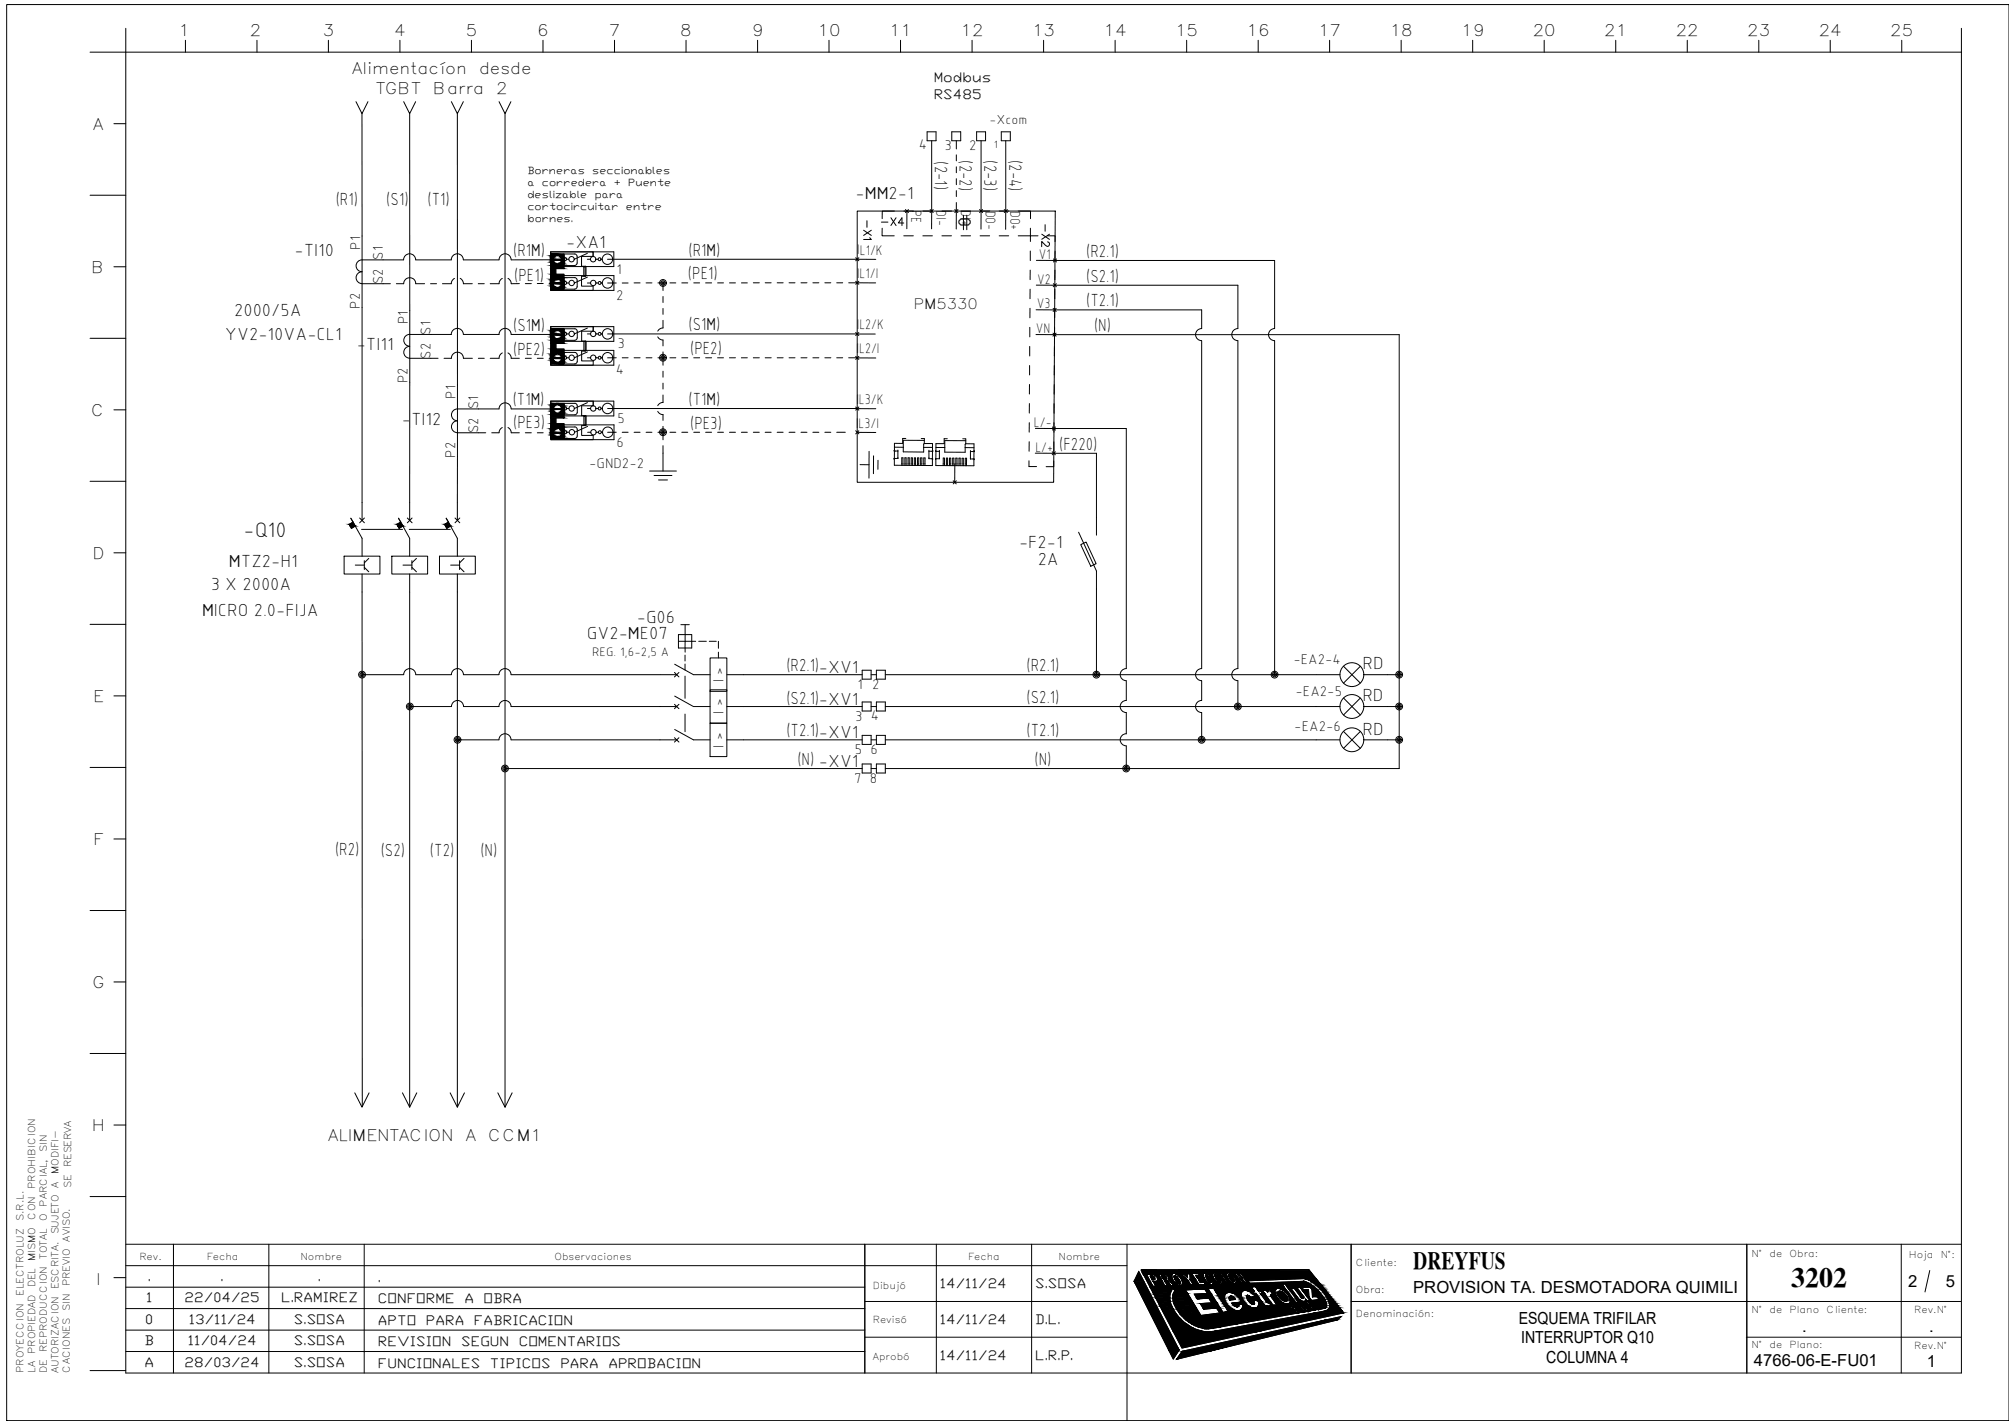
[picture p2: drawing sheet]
<svg xmlns="http://www.w3.org/2000/svg" width="420mm" height="297mm" viewBox="0 0 420 297" stroke-linecap="round" stroke-linejoin="round" font-family="sans-serif">
<defs><g id="words">
<text font-size="5.8" x="373.7" y="268.5">3202</text>
<text font-size="5.1" x="294.8" y="264.7">DREYFUS</text>
<g font-size="4.9">
<text x="183.1" y="51.2" transform="rotate(-90 183.1 51.2)">-X1</text>
<text x="183.1" y="48.3">-X4</text>
<text x="220.1" y="52.6" transform="rotate(-90 220.1 52.6)">-X2</text>
</g>
<text font-size="4.6" x="50.8" y="112">-Q10</text>
<g font-size="3.8">
<text x="195.1" y="33.7" transform="rotate(90 195.1 33.7)">(2-1)</text>
<text x="200.3" y="33.4" transform="rotate(90 200.3 33.4)">(2-2)</text>
<text x="205.4" y="33.5" transform="rotate(90 205.4 33.5)">(2-3)</text>
<text x="210.6" y="33.4" transform="rotate(90 210.6 33.4)">(2-4)</text>
<text x="178.5" y="41.5">-MM2-1</text>
<text x="70" y="42.8">(R1)</text>
<text x="80.6" y="42.9">(S1)</text>
<text x="89.2" y="42.8">(T1)</text>
<text x="61.4" y="53.5">-TI10</text>
<text x="107.1" y="53.4">(R1M)</text>
<text x="118.1" y="51.8">-XA1</text>
<text x="143.7" y="53.3">(R1M)</text>
<text x="226.6" y="53.6">(R2.1)</text>
<text x="107.3" y="58.7">(PE1)</text>
<text x="143.5" y="58.3">(PE1)</text>
<text x="226.6" y="58.8">(S2.1)</text>
<text x="48.8" y="65.9">2000/5A</text>
<text x="226.6" y="63.9">(T2.1)</text>
<text x="46.9" y="70.9">YV2-10VA-CL1</text>
<text x="107.1" y="69">(S1M)</text>
<text x="143.7" y="68.9">(S1M)</text>
<text x="228.2" y="69.1">(N)</text>
<text x="74.4" y="73">-TI11</text>
<text x="107.1" y="74">(PE2)</text>
<text x="144" y="73.9">(PE2)</text>
<text x="83.8" y="88.6">-TI12</text>
<text x="107" y="84.5">(T1M)</text>
<text x="107.1" y="89.3">(PE3)</text>
<text x="143.7" y="84.5">(T1M)</text>
<text x="144" y="89.4">(PE3)</text>
<text x="221" y="93.8">(F220)</text>
<text x="47.7" y="118.4">MTZ2-H1</text>
<text x="212.6" y="114.2">-F2-1</text>
<text x="216.5" y="117.8">2A</text>
<text x="44" y="123.1">3 X 2000A</text>
<text x="42.2" y="128.4">MICRO 2.0-FIJA</text>
<text x="132.8" y="129.9">-G06</text>
<text x="122.4" y="133.4">GV2-ME07</text>
<text x="164.1" y="140">(R2.1)-XV1</text>
<text x="214.2" y="140">(R2.1)</text>
<text x="284.2" y="139.6">RD</text>
<text x="164.1" y="146.8">(S2.1)-XV1</text>
<text x="214.2" y="146.6">(S2.1)</text>
<text x="284.2" y="146.2">RD</text>
<text x="164.1" y="153.6">(T2.1)-XV1</text>
<text x="214.2" y="153.6">(T2.1)</text>
<text x="284.3" y="153.2">RD</text>
<text x="166.3" y="159.6">(N) -XV1</text>
<text x="215.8" y="159.6">(N)</text>
<text x="69.9" y="178.4">(R2)</text>
<text x="79.4" y="178.5">(S2)</text>
<text x="89.7" y="178.5">(T2)</text>
<text x="100.2" y="178.5">(N)</text>
</g>
<g font-size="3.5">
<text x="200.1" y="45.4" transform="rotate(90 200.1 45.4)">0</text>
<text x="294.8" y="269.7">PROVISION TA. DESMOTADORA QUIMILI</text>
<text x="398.1" y="268.5">2</text>
<text x="405.9" y="268.4">5</text>
<text x="316.8" y="276.1">ESQUEMA TRIFILAR</text>
<text x="317.3" y="280.1">INTERRUPTOR Q10</text>
<text x="376" y="277.9">.</text>
<text x="402.4" y="277.9">.</text>
<text x="322.6" y="284.2">COLUMNA 4</text>
<text x="365.9" y="285">4766-06-E-FU01</text>
<text x="401.9" y="285.2">1</text>
</g>
<g font-size="3.3">
<text x="37.2" y="7.6">1</text>
<text x="52.1" y="7.6">2</text>
<text x="67.3" y="7.6">3</text>
<text x="82.2" y="7.6">4</text>
<text x="97.1" y="7.6">5</text>
<text x="112.1" y="7.6">6</text>
<text x="127" y="7.6">7</text>
<text x="141.9" y="7.6">8</text>
<text x="156.8" y="7.6">9</text>
<text x="170.6" y="7.6">10</text>
<text x="185.5" y="7.6">11</text>
<text x="200.4" y="7.6">12</text>
<text x="215.3" y="7.6">13</text>
<text x="230.2" y="7.6">14</text>
<text x="245.1" y="7.6">15</text>
<text x="260.1" y="7.6">16</text>
<text x="275" y="7.6">17</text>
<text x="289.9" y="7.6">18</text>
<text x="304.8" y="7.6">19</text>
<text x="319.8" y="7.6">20</text>
<text x="334.7" y="7.6">21</text>
<text x="349.6" y="7.6">22</text>
<text x="364.5" y="7.6">23</text>
<text x="379.4" y="7.6">24</text>
<text x="394.3" y="7.6">25</text>
<text x="73.5" y="15.4">Alimentacíon</text>
<text x="99.9" y="15.4">desde</text>
<text x="78.5" y="19.5">TGBT</text>
<text x="90.3" y="19.5">Barra</text>
<text x="103.5" y="19.5">2</text>
<text x="19.5" y="27">A</text>
<text x="19" y="56.9">B</text>
<text x="19" y="86.7">C</text>
<text x="19.3" y="116.5">D</text>
<text x="19.4" y="146.4">E</text>
<text x="19.5" y="176.2">F</text>
<text x="19.3" y="206.1">G</text>
<text x="19.2" y="235.9">H</text>
<text x="68.5" y="238.1">ALIMENTACION</text>
<text x="97.2" y="238.1">A</text>
<text x="101.8" y="238.1">CCM1</text>
<text x="20" y="267.9">I</text>
</g>
<g font-size="3.2">
<text x="150.9" y="142.3" transform="rotate(-90 150.9 142.3)">I &gt;</text>
<text x="150.9" y="149" transform="rotate(-90 150.9 149)">I &gt;</text>
<text x="150.9" y="155.9" transform="rotate(-90 150.9 155.9)">I &gt;</text>
</g>
<g font-size="3.1">
<text x="191.7" y="31.2">4</text>
<text x="197" y="31.3">3</text>
<text x="202.2" y="31.2">2</text>
<text x="190.2" y="43.8" transform="rotate(90 190.2 43.8)">PE</text>
<text x="195.4" y="43.9" transform="rotate(90 195.4 43.9)">DI-</text>
<text x="200.5" y="43.9" transform="rotate(90 200.5 43.9)">DI+</text>
<text x="205.7" y="43.9" transform="rotate(90 205.7 43.9)">DO-</text>
<text x="210.8" y="44" transform="rotate(90 210.8 44)">DO+</text>
<text x="75.1" y="52.1" transform="rotate(-90 75.1 52.1)">P1</text>
<text x="178.9" y="53.1">IL1/K</text>
<text x="216.7" y="54">V1</text>
<text x="79.9" y="59.3" transform="rotate(-90 79.9 59.3)">S2 S1</text>
<text x="128.6" y="57.1">1</text>
<text x="178.8" y="58" transform="rotate(1 178.8 58)">IL1/I</text>
<text x="216.4" y="59.1">V2</text>
<text x="75.1" y="64.4" transform="rotate(-90 75.1 64.4)">P2</text>
<text x="128.5" y="62.6">2</text>
<text x="216.3" y="64.3">V3</text>
<text x="85.1" y="67.6" transform="rotate(-90 85.1 67.6)">P1</text>
<text x="178.7" y="68.7">IL2/K</text>
<text x="216.1" y="69.4">VN</text>
<text x="89.8" y="74.8" transform="rotate(-90 89.8 74.8)">S2 S1</text>
<text x="128.5" y="78">4</text>
<text x="128.8" y="72.7">3</text>
<text x="178.7" y="73.7" transform="rotate(1 178.7 73.7)">IL2/I</text>
<text x="85" y="79.9" transform="rotate(-90 85 79.9)">P2</text>
<text x="95" y="83.2" transform="rotate(-90 95 83.2)">P1</text>
<text x="128.8" y="88.3">5</text>
<text x="178.6" y="89.2">IL3/I</text>
<text x="178.7" y="84.2">IL3/K</text>
<text x="215.7" y="89">L/-</text>
<text x="95" y="95.5" transform="rotate(-90 95 95.5)">P2</text>
<text x="99.8" y="90.4" transform="rotate(-90 99.8 90.4)">S2 S1</text>
<text x="128.6" y="93.3">6</text>
<text x="216" y="94.2">L/+</text>
<text x="122.9" y="97.7">-GND2-2</text>
<text x="178.9" y="143.8">1</text>
<text x="181.9" y="143.7">2</text>
<text x="269.8" y="138.5">-EA2-4</text>
<text x="270.3" y="145.2">-EA2-5</text>
<text x="178.4" y="150.3">3</text>
<text x="181.6" y="150.3">4</text>
<text x="270" y="152.5">-EA2-6</text>
<text x="178.4" y="157.3">5</text>
<text x="181.6" y="157.4">6</text>
<text x="178.2" y="163.4">7</text>
<text x="181.5" y="163.3">8</text>
</g>
<text font-size="3" x="190.6" y="64.4">PM5330</text>
<text font-size="2.9" x="206.5" y="25.9">-Xcom</text>
<g font-size="2.8">
<text x="194.8" y="17.1">Modbus</text>
<text x="194.8" y="20.7">RS485</text>
<text x="30.8" y="267.2">.</text>
<text x="46" y="267.2">.</text>
<text x="66.3" y="267.2">.</text>
<text x="78.8" y="267.4">.</text>
<text x="196" y="268.7">14/11/24</text>
<text x="215.9" y="268.7">S.SOSA</text>
<text x="30.5" y="271.6">1</text>
<text x="38.5" y="271.6">22/04/25</text>
<text x="58.6" y="271.6">L.RAMIREZ</text>
<text x="78.8" y="271.9">CONFORME</text>
<text x="96.9" y="271.9">A</text>
<text x="100.9" y="271.9">OBRA</text>
<text x="30.1" y="280.6">B</text>
<text x="30.3" y="276.1">0</text>
<text x="39.2" y="280.6">11/04/24</text>
<text x="39.4" y="276.1">13/11/24</text>
<text x="61.3" y="280.6">S.SOSA</text>
<text x="61.3" y="276.1">S.SOSA</text>
<text x="78.8" y="280.8">REVISION</text>
<text x="78.8" y="276.4">APTO</text>
<text x="88.9" y="276.4">PARA</text>
<text x="96.2" y="280.8">SEGUN</text>
<text x="98.9" y="276.4">FABRICACION</text>
<text x="108.2" y="280.8">COMENTARIOS</text>
<text x="196" y="276.2">14/11/24</text>
<text x="215.9" y="276.2">D.L.</text>
<text x="30.1" y="285.1">A</text>
<text x="38.5" y="285.1">28/03/24</text>
<text x="61.3" y="285.1">S.SOSA</text>
<text x="78.8" y="285.3">FUNCIONALES</text>
<text x="102.2" y="285.3">TIPICOS</text>
<text x="116.9" y="285.3">PARA</text>
<text x="126.9" y="285.3">APROBACION</text>
<text x="196" y="283.7">14/11/24</text>
<text x="215.9" y="283.7">L.R.P.</text>
</g>
<text font-size="2.7" x="123.5" y="136.9">REG. 1,6-2,5 A</text>
<text font-size="2.3" x="207.3" y="30.8">1</text>
<g font-size="2.1">
<text x="110" y="36.3">Borneras</text>
<text x="110" y="38.8">a</text>
<text x="110" y="41.3">deslizable</text>
<text x="113" y="38.8">corredera</text>
<text x="123.5" y="36.3">seccionables</text>
<text x="124.1" y="41.3">para</text>
<text x="128.1" y="38.8">+</text>
<text x="131.1" y="38.8">Puente</text>
<text x="110" y="43.7">cortocircuitar</text>
<text x="110.1" y="46.2">bornes.</text>
<text x="130.6" y="43.7">entre</text>
</g>
<g font-size="2">
<text x="9.8" y="240.3" transform="rotate(-90 9.8 240.3)">SIN</text>
<text x="12.2" y="244.9" transform="rotate(-90 12.2 244.9)">MODIFI-</text>
<text x="14.9" y="243.5" transform="rotate(-90 14.9 243.5)">RESERVA</text>
<text x="7.3" y="248" transform="rotate(-90 7.3 248)">PROHIBICION</text>
<text x="9.8" y="251.7" transform="rotate(-90 9.8 251.7)">PARCIAL,</text>
<text x="12.2" y="247.7" transform="rotate(-90 12.2 247.7)">A</text>
<text x="14.9" y="247.8" transform="rotate(-90 14.9 247.8)">SE</text>
<text x="4.9" y="254.7" transform="rotate(-90 4.9 254.7)">S.R.L.</text>
<text x="7.3" y="254.4" transform="rotate(-90 7.3 254.4)">CON</text>
<text x="9.8" y="254.8" transform="rotate(-90 9.8 254.8)">O</text>
<text x="12.2" y="257.5" transform="rotate(-90 12.2 257.5)">SUJETO</text>
<text x="7.3" y="263" transform="rotate(-90 7.3 263)">MISMO</text>
<text x="9.8" y="262.6" transform="rotate(-90 9.8 262.6)">TOTAL</text>
<text x="14.6" y="259" transform="rotate(-90 14.6 259)">AVISO.</text>
<text x="29.1" y="262.8">Rev.</text>
<text x="43.1" y="262.7">Fecha</text>
<text x="62.7" y="262.7">Nombre</text>
<text x="115.7" y="262.7">Observaciones</text>
<text x="202" y="262.7">Fecha</text>
<text x="220.8" y="262.7">Nombre</text>
<text x="365.4" y="262.2">N°</text>
<text x="369.2" y="262.2">de</text>
<text x="373.3" y="262.2">Obra:</text>
<text x="398.2" y="262.3">Hoja</text>
<text x="404.9" y="262.3">N°:</text>
<text x="7.3" y="268.5" transform="rotate(-90 7.3 268.5)">DEL</text>
<text x="12.2" y="268.9" transform="rotate(-90 12.2 268.9)">ESCRITA.</text>
<text x="14.6" y="268.3" transform="rotate(-90 14.6 268.3)">PREVIO</text>
<text x="182.1" y="269">Dibujó</text>
<text x="282.9" y="269.7">Obra:</text>
<text x="282.9" y="264">Cliente:</text>
<text x="4.9" y="270.3" transform="rotate(-90 4.9 270.3)">ELECTROLUZ</text>
<text x="14.6" y="273.4" transform="rotate(-90 14.6 273.4)">SIN</text>
<text x="182.1" y="276">Revisó</text>
<text x="282.9" y="274.8">Denominación:</text>
<text x="365.4" y="273.9">N°</text>
<text x="369.2" y="273.9">de</text>
<text x="373.3" y="273.9">Plano</text>
<text x="381" y="273.9">Cliente:</text>
<text x="399.3" y="273.9">Rev.N°</text>
<text x="365.4" y="281.3">N°</text>
<text x="369.2" y="281.3">de</text>
<text x="373.3" y="281.3">Plano:</text>
<text x="399.3" y="281.4">Rev.N°</text>
<text x="4.9" y="286.4" transform="rotate(-90 4.9 286.4)">PROYECCION</text>
<text x="7.3" y="286.4" transform="rotate(-90 7.3 286.4)">LA</text>
<text x="7.3" y="282.4" transform="rotate(-90 7.3 282.4)">PROPIEDAD</text>
<text x="9.8" y="286.4" transform="rotate(-90 9.8 286.4)">DE</text>
<text x="9.8" y="282" transform="rotate(-90 9.8 282)">REPRODUCCION</text>
<text x="12.2" y="286.4" transform="rotate(-90 12.2 286.4)">AUTORIZACION</text>
<text x="14.6" y="286.4" transform="rotate(-90 14.6 286.4)">CACIONES</text>
<text x="182.1" y="283.6">Aprobó</text>
</g>
</g></defs>
<g fill="none" stroke="#000" stroke-width=".21">
<path d="M1.4 1h417.7v295.3h-417.7zM18.8 10.9h390.4M26.2 5.9v280.5h383v-280.5M38.7 8.4v2.5M53.6 8.4v2.5M68.5 8.4v2.5M83.4 8.4v2.5M98.4 8.4v2.5M113.3 8.4v2.5M128.2 8.4v2.5M143.1 8.4v2.5M158 8.4v2.5"/>
<path d="M172.9 8.4v2.5M187.9 8.4v2.5M202.8 8.4v2.5M217.7 8.4v2.5M232.6 8.4v2.5M247.6 8.4v2.5M262.5 8.4v2.5M277.4 8.4v2.5M292.3 8.4v2.5M307.2 8.4v2.5M322.1 8.4v2.5M337.1 8.4v2.5"/>
<path d="M352 8.4v2.5M366.9 8.4v2.5M381.8 8.4v2.5M396.7 8.4v2.5M23.8 25.8h2.4M74.3 21.2l1.2 2.5 1.3-2.5M75.5 23.7v84.9M84.2 21.2l1.3 2.5 1.2-2.5M85.5 23.7v84.9M94.2 21.2l1.2 2.5 1.3-2.5M95.4 23.7v84.9M104.1 21.2l1.3 2.5 1.2-2.5"/>
<path d="M105.4 23.7v207.2M193.4 27.5h1.9v1.9h-1.9zM194.4 29.4v14.5M198.6 27.5h1.8v1.9h-1.8zM199.5 29.4v1.7M199.5 32.3v1.2M199.5 34.8v1.2M199.5 37.3v1.2M199.5 39.8v1.2M203.7 27.5h1.9v1.9h-1.9zM204.7 29.4v14.6M208.9 27.5h1.9v1.9h-1.9z"/>
<path d="M209.8 29.4v18.4M18.8 40.7h7.4M23.8 55.6h2.4M75.5 59.2h5.9M82.7 59.2h1.5a1.26 1.26 0 0 1 1.3-1.3 1.26 1.26 0 0 1 1.2 1.3h1.9M84.2 54.2h-8.7a1.24 1.24 0 0 0-1.2 1.2 1.24 1.24 0 0 0 1.2 1.3 1.24 1.24 0 0 0-1.2 1.2 1.24 1.24 0 0 0 1.2 1.3M89.8 59.2h1.3M94.8 58.1l-.5 .4-.2 .7h-1.8M96 58.1l.5 .4 .2 .7h1.8M99.8 59.2h1.2M104.8 58.1l-.5 .4-.2 .7h-1.8M106 58.1l.5 .4 .2 .7h1.6"/>
<path d="M109.6 59.2h1.2M112.1 59.1h1.2M114.6 59.1h1.7M114.9 52.5h13.2v3.1h-13.2zM114.9 57.5h13.2v3.1h-13.2zM115.3 54.1h1.9v.2h-1.9zM115.4 59h1.8v.2h-1.8zM116.3 54.2h-9.7a1.26 1.26 0 0 0-1.2-1.3 1.26 1.26 0 0 0-1.3 1.3h-7.4a1.26 1.26 0 0 0-1.3-1.3 1.26 1.26 0 0 0-1.3 1.3h-7.4a1.27 1.27 0 0 0-1.2-1.3 1.27 1.27 0 0 0-1.3 1.3M117.3 54.1h.3M117.4 59h.2M117.6 53v3h-1.7v1.2h1.7v3.1M118.2 54.1h.5"/>
<path d="M118.3 59h.4M120.4 53.5l-.1-.3-.4-.2h-5v2.4h5l.4-.3 .1-.2M120.4 58.4l-.1-.2-.4-.3h-5v2.4h5M120.4 59.8l-.3 .4-.2 .1M120.4 53.5v1.4M120.4 58.4v1.4M121.8 55.6h.3v2h-.3zM122.5 52.9l-2.7 1.2M122.5 54.1h.7M122.5 57.8l-2.7 1.2M122.5 59h.7M123.7 52.5v1h-2.4v2l1 .1-.1 2h-.9v2.1h2.4v.9h-8.8v-8.1h8.8v1"/>
<path d="M124.3 54.1h.5M124.3 59h.5M125.4 54.1h.3M125.4 59h.3M126.7 54.1h56M126.8 59h1.8M129.8 59h1.2M132.3 59h1.2M134.8 59h1.2M137.3 59h1.2M138.3 59v1.6M139.8 59h1.2"/>
<path d="M142.2 59h1.3M144.7 59h1.3M147.2 59h1.3M149.7 59h1.2M152.2 59h1.2M154.7 59h1.2M157.2 59h1.2M159.6 59h1.3M162.1 59h1.3M164.6 59h1.3M167.1 59h1.3M169.6 59h1.2"/>
<path d="M172.1 59h1.2M174.6 59h1.2M177.1 59h5.6M178.5 58.7l.7 .6M178.5 53.8l.7 .6M178.8 44h41.3l-.3 56.6h-41zM179.2 58.7l-.7 .6M179.2 53.8l-.7 .6M192.5 49.2h2M192.5 44h2M194 43.7l.7 .6M194.4 44l-.1 3.7"/>
<path d="M194.7 43.7l-.7 .6M196.5 49.2h2M196.5 44h2M199.2 43.7l.6 .6M199.5 42.2v1.8M199.5 44v3.8M199.8 43.7l-.6 .6M200.5 49.2h2M200.5 44h2M201 44.9v3M201.7 44.9v3M204.4 43.7l.6 .6"/>
<path d="M204.5 49.2h2M204.5 44h2M204.7 44v3.8M205 43.7l-.6 .6M208.4 49.2h2M208.5 44h2M209.5 43.7l.7 .6M210.2 43.7l-.7 .6M212.4 49.2h2.6M212.4 44h2.6v1.6M214.9 56.3v2M214.9 52.4v2"/>
<path d="M216.2 59.5h42v9M216.2 54.3h49.7v14.2a1.26 1.26 0 0 0-1.3 1.3 1.26 1.26 0 0 0 1.3 1.3M219.7 59.2l.7 .6M219.8 54l.6 .7M220.1 56.3v2M220.1 52.4v2M220.4 59.2l-.7 .6M220.4 54l-.6 .7M18.8 70.6h7.4M85.5 69.7a1.24 1.24 0 0 0-1.3 1.3 1.24 1.24 0 0 0 1.3 1.2 1.25 1.25 0 0 0-1.3 1.3 1.25 1.25 0 0 0 1.3 1.2h5.9M85.5 69.8h8.7M92.6 74.7h1.6a1.26 1.26 0 0 1 1.2-1.2 1.26 1.26 0 0 1 1.3 1.2h1.8"/>
<path d="M94.1 69.8a1.26 1.26 0 0 1 1.3-1.3 1.26 1.26 0 0 1 1.3 1.3M96.7 69.8h7.4M99.8 74.7h1.2M104.1 69.8a1.26 1.26 0 0 1 1.3-1.3 1.26 1.26 0 0 1 1.2 1.3M104.8 73.6l-.5 .5-.2 .6h-1.8M106 73.6l.5 .5 .2 .6h1.6M106.7 69.8h9.6M109.6 74.7h1.2M112.1 74.7h1.2M114.6 74.7h1.7M114.9 68.1h13.2v3.1h-13.2zM114.9 73.1h13.2v3.1h-13.2z"/>
<path d="M115.4 69.7h1.9v.2h-1.9zM115.4 74.6h1.9v.2h-1.9zM117.4 69.7h.2M117.4 74.6h.2M117.7 68.6v3h-1.7v1.2h1.7v3.1M118.3 69.7h.4M118.3 74.6h.4M119.9 75.9l.3-.1 .2-.4v-1.4l-.2-.4-5.3-.1v2.4h5M120.4 69.1l-.1-.3-.4-.2h-5v2.4h5l.4-.3 .1-.2v-1.4M121.8 71.2h.3v2h-.3zM122.5 68.4l-2.7 1.3M122.5 69.7h.7"/>
<path d="M122.5 73.4l-2.7 1.2M122.5 74.6h.7M123.8 68.1v1h-2.5v2l1 .1-.1 2h-.9v2.1h2.5v.9h-8.9v-8.1h8.9v1M124.3 69.7h.5M124.3 74.6h.5M125.4 69.7h.3M125.4 74.6h.3M126.8 69.7h55.8M126.8 74.6h1.8M129.8 74.6h1.2M132.3 74.6h1.2M134.8 74.6h1.2"/>
<path d="M137.2 70.3l.5 .4 .6 .2v1.3M137.3 74.6h1.2M138.3 66.8v1.6l-.6 .2-.5 .5M138.3 61.8v1.3M138.3 64.3v1.3M138.3 73.4v2.8M138.3 77.4v1.3M138.3 79.9v1.3M139.8 74.6h1.2M142.2 74.6h1.3M144.7 74.6h1.3M147.2 74.6h1.3"/>
<path d="M149.7 74.6h1.2M152.2 74.6h1.2M154.7 74.6h1.2M157.2 74.6h1.2M159.6 74.6h1.3M162.1 74.6h1.3M164.6 74.6h1.3M167.1 74.6h1.3M169.6 74.6h1.2M172.1 74.6h1.2M174.6 74.6h1.2M177.1 74.6l5.6 .1"/>
<path d="M178.5 74.3l.7 .7M178.5 69.4l.7 .6M179.2 74.3l-.7 .7M179.2 69.4l-.7 .6M214.8 76.2v2M214.8 72.3v2M214.8 68.3v2M214.9 64.3v2M214.9 60.3v2M216.1 69.8h75.8v90.5h-107.2M216.1 64.6h34.6v3.9M219.7 69.5l.6 .6"/>
<path d="M219.7 64.3l.6 .7M220 76.2l-.1 2M220 72.3v2M220 68.3v2M220 64.3v2M220 60.3v2M220.3 69.5l-.6 .6M220.3 64.3l-.6 .7M250.7 68.5a1.26 1.26 0 0 0-1.3 1.3 1.26 1.26 0 0 0 1.3 1.3M250.7 71.1v68.4M258.2 68.5a1.26 1.26 0 0 0-1.2 1.3 1.26 1.26 0 0 0 1.2 1.3M258.2 71.1v68.4"/>
<path d="M265.9 71.1v69.6M23.8 85.5h2.4M104.1 85.3a1.26 1.26 0 0 1 1.3-1.3 1.26 1.26 0 0 1 1.2 1.3M104.1 85.3h-8.7a1.24 1.24 0 0 0-1.2 1.2 1.24 1.24 0 0 0 1.2 1.3 1.24 1.24 0 0 0-1.2 1.2 1.24 1.24 0 0 0 1.2 1.3h5.9M104.8 89.2l-.5 .4-.2 .7h-1.5M106 89.2l.5 .4 .2 .7h1.6M106.7 85.3h9.6M109.6 90.3h1.2M112.1 90.3h1.2M114.6 90.3h1.7M114.9 83.7h13.2v3.1h-13.2zM114.9 88.6h13.2v3.1h-13.2z"/>
<path d="M115.4 85.2h1.9v.2h-1.9zM115.4 90.2h1.9v.2h-1.9zM117.4 85.2h.2M117.4 90.2h.3M117.7 84.1v3.1h-1.7v1.2h1.7v3.1M118.3 85.2h.4M118.3 90.2h.4M119.9 89l.4 .3 .1 .2v1.5l-.2 .4-5.3 .1v-2.4h5M120.4 84.6l-.1-.2-.4-.3h-5v2.4h5.3l.2-.5v-1.4M121.8 86.8h.3v1.9h-.3zM122.5 84l-2.7 1.2M122.5 85.2h.7"/>
<path d="M122.6 88.9l-2.7 1.3M122.6 90.2h.7M123.8 83.7v.9h-2.5v2.1l1 .1-.1 1.9-.9 .1v2h2.5v.9h-8.9v-8h8.9v.9M124.3 85.2h.5M124.4 90.2h.4M125.4 85.2h.3M125.5 90.2h.2M126.8 85.2l55.9 .1M126.8 90.2h1.8M129.8 90.2h1.2M132.3 90.2h1.2M134.8 90.2h1.2"/>
<path d="M135.5 98.3h5.6M136.5 99.2h3.7M137.2 85.8l.5 .5 .6 .2v1.2M137.3 90.2h1.2M138.3 82.4v1.5l-.6 .2-.5 .5M138.3 88.9v2.8M138.3 93v5.3M139.8 90.2h1.2M142.2 90.2h1.3M144.7 90.2h1.3M147.2 90.2h1.3M149.7 90.2h1.2"/>
<path d="M152.2 90.2h1.2M154.7 90.2h1.2M157.2 90.2h1.2M159.6 90.2h1.3M162.1 90.2h1.3M164.6 90.2h1.3M167.1 90.2h1.3M169.6 90.2h1.2M172.1 90.2h1.2M174.6 90.2h1.8M178.5 89.9l.7 .6M178.5 84.9l.7 .7"/>
<path d="M178.8 90.2h3.9M179.2 89.9l-.7 .6M179.2 84.9l-.7 .7M179.4 96.9h1.9M181.3 94.1v5.6M182.2 95.1v3.7M183.2 96l-.1 1.9M186.5 94v.1h.8M186.6 94.1v1.5M186.6 93.3h1.8M187.3 95.6h-.8l.1 1.4 7.9 .1 .1-1.4h-.8M187.3 94.1h.1"/>
<path d="M187.3 95.6h.1M187.3 94.1v1.5M188.1 97.1v-1.6h.3v1.6M188.8 97.1v-1.6h.2v1.6M189 91.5h-.7v1h-1.7l-.1 1.5M189.4 97.1v-1.6h.3v1.6M190.1 97.1v-1.6h.2v1.6M190.7 97.1v-1.6h.3v1.6M191.4 97.1v-1.6h.3v1.6M192.1 97.1v-1.6h.2v1.6M192.2 91.5h.6v1M192.7 93.3h1.8"/>
<path d="M192.7 97.1v-1.6h.3v1.6M192.8 91.9l-4.4-.1v2.5h4.3v-1.7l.1-.1M192.8 92.5h1.7v1.6M193.8 95.7h.1M193.8 94.1h.1M193.8 94.1h.7M193.8 94.1v1.6M194.5 94.1v1.6M195.2 94v.1h.8M195.3 94.1l-.1 1.6M195.3 93.3h1.8M195.3 93.9l-.1 .1"/>
<path d="M196 95.7h-.8v1.4l8 .1v-1.5h-.7M196 94.1h.1M196 95.7h.1M196 94.1v1.6M196.8 97.1v-1.6l.2 .1v1.5M197.4 97.1v-1.5h.3v1.5M197.6 91.5h-.6v1h-1.7v1.5M198.1 97.1v-1.5h.2v1.5M198.7 97.1v-1.5h.3v1.5M199.2 96.8v3.8M199.4 97.1v-1.5h.3v1.5M200.1 97.1v-1.5h.2v1.5"/>
<path d="M200.7 97.1v-1.5h.3v1.5M200.8 91.5h.7v1.1M201.4 93.4h1.8M201.4 97.2v-1.6h.2v1.6M201.5 91.9h-4.4v2.4h4.3v-1.6l.1-.1M201.5 92.6h1.7l.1 1.6h-.8M202.5 95.7h.1M202.5 94.2h.1M202.5 94.2v1.5M203.2 94.2v1.5M214.7 96.1v1.2h1.6M214.7 92.1v2"/>
<path d="M214.7 88.2v1.9M214.7 84.2v2M214.8 80.2l-.1 2M216 94.5l12.7 .1v17M216 89.4h19v50.1a1.26 1.26 0 0 0-1.3 1.2 1.26 1.26 0 0 0 1.3 1.3M219.5 94.2l.7 .7M219.6 89.1l.6 .6M219.8 96.1v1.2h-1.6M219.9 92.2v1.9M219.9 88.2v2M219.9 84.2v2M219.9 80.2v2"/>
<path d="M220.2 94.2l-.7 .7M220.2 89.1l-.6 .6M18.8 100.4h7.4M23.8 115.3h2.4M71.8 116h7.5v3.7h-7.5zM74.1 109.7l-.8 .5-.5-.8 .9-.5-.5-.8 2.3 4.2v3.7M74.1 117.9h1.9M75 108.1l1 1M75.4 110.4h8.6M75.5 119.7l.1 111.1M76 116.9v1.9M76 118.3l.9 1"/>
<path d="M76 108.1l-1 1M76.9 116.5l-.9 .9M81.7 116h7.5v3.7h-7.5zM84 109.7l-.7 .5-.5-.8 .8-.5-.5-.8 2.4 4.2v3.7M84.1 117.9h1.8M85 108.1l1 1M85.4 110.4h8.5M85.5 119.7v111.2M85.9 116.9v1.9M85.9 118.3l1 1M86 108.1l-1 1M86.9 116.5l-1 .9"/>
<path d="M91.7 116h7.5v3.7h-7.5zM94 109.7l-.8 .5-.5-.8 .8-.5-.4-.8 2.3 4.2v3.7M94 117.9h1.9M94.9 108.1l1 1M95.4 119.7v111.2M95.9 116.9v1.9M95.9 118.3l.9 1M95.9 108.1l-1 1M96.8 116.5l-.9 .9M137.4 100.1h1.8M198.9 100.3l.6 .6M199.5 100.3l-.6 .6"/>
<path d="M225 111l3.7 8.1v21.6M225.5 113.6l1.1-.5 2.1 4.5-1.1 .5zM18.8 130.2h7.4M140.8 138.6l3.9 2.1h3.4M141.5 133.8h3.6M141.5 132.4h2.8v2.8h-2.8zM142 130.3h1.8M142.9 136.7v1.2M142.9 138.5v1.3M142.9 130.3v4.9M142.9 135.2v.8M145.8 133.8h1.6"/>
<path d="M148 133.8h1.4M148.1 137.2h3.5v7h-3.5zM149.9 133.8v1.4M149.9 136v1.2M179.9 139.8h1.8v1.9h-1.8zM182.8 139.8h1.9v1.9h-1.9zM250.7 139.5a1.26 1.26 0 0 0-1.3 1.2 1.26 1.26 0 0 0 1.3 1.3M258.2 139.5a1.26 1.26 0 0 0-1.2 1.2 1.26 1.26 0 0 0 1.2 1.3M280.3 139l3.5 3.5M283.8 139l-3.5 3.5M23.8 145.2h2.4M106.6 140.7a1.26 1.26 0 0 0-1.3-1.2 1.26 1.26 0 0 0-1.2 1.2h-7.4a1.26 1.26 0 0 0-1.3-1.2 1.26 1.26 0 0 0-1.2 1.2h-7.5a1.26 1.26 0 0 0-1.2-1.2 1.26 1.26 0 0 0-1.3 1.2h-8.7"/>
<path d="M106.6 147.4a1.26 1.26 0 0 0-1.3-1.3 1.26 1.26 0 0 0-1.2 1.3h-7.4a1.26 1.26 0 0 0-1.3-1.3 1.26 1.26 0 0 0-1.2 1.3h-8.7M106.6 154.3a1.26 1.26 0 0 0-1.2-1.2 1.26 1.26 0 0 0-1.3 1.2h-8.6M106.6 140.7h34.6M106.6 147.4h34.6M106.6 154.3h34.6M140.7 140.3l.9 .9M140.7 146.9l.9 .9M140.7 153.9l.9 .9M140.8 145.2l3.9 2.2h3.4M140.8 152.2l3.9 2.1h3.4M141.6 140.3l-.9 .9M141.6 146.9l-.9 .9"/>
<path d="M141.6 153.9l-.9 .9M142.9 141v4.7M142.9 148.9v3.7M148.1 143.9h3.5v7h-3.5zM148.1 150.9h3.5v6.9h-3.5zM151.6 140.7h28.3M151.6 147.4h28.3M151.6 154.3h28.3M179.9 146.4h1.8v1.9h-1.8zM179.9 153.4h1.8v1.9h-1.8zM179.9 159.4h1.8v1.8h-1.8zM181.7 140.7h1.1"/>
<path d="M181.7 147.4h1.1M181.7 154.3h1.1M182.8 146.4h1.9v1.9h-1.9zM182.8 153.4h1.9v1.9h-1.9zM182.8 159.4h1.9v1.8h-1.9zM184.7 140.7h94.8M184.7 147.4h94.8M184.7 154.3h94.8M235 142v4.1a1.26 1.26 0 0 0-1.3 1.3 1.26 1.26 0 0 0 1.3 1.2v4.5a1.26 1.26 0 0 0-1.3 1.2 1.26 1.26 0 0 0 1.3 1.3v4.7M250.7 146.1a1.26 1.26 0 0 0-1.3 1.3 1.26 1.26 0 0 0 1.3 1.2M250.7 142v4.1M250.7 148.6v5.7"/>
<path d="M258.2 142v5.4M280.3 145.6l3.5 3.5M280.3 152.6l3.5 3.5M283.8 145.6l-3.5 3.5M283.8 152.6l-3.5 3.5M284.5 140.7h7.4M284.5 147.4h7.4M284.5 154.3h7.4M18.8 160.1h7.4M23.8 175h2.4M105.4 160.3h74.5M181.7 160.3h1.1"/>
<path d="M18.8 189.9h7.4M18.8 219.8h7.4M23.8 204.8h2.4M23.8 234.7h2.4M74 228l1.5 2.9 1.5-2.9M84 228l1.5 2.9 1.4-2.9M93.9 228l1.5 2.9 1.5-2.9M103.9 228l1.5 2.9 1.4-2.9M18.8 249.6h7.4M26.2 259.5h383M36.2 259.5v26.9M56.1 259.5v26.9"/>
<path d="M76 259.5v26.9M180.4 259.5v26.9M195.3 259.5v26.9M215.2 259.5v26.9M235.1 259.5v36.8M281.9 259.5v26.9M364.4 259.5v26.9M396.6 259.5v26.9M23.8 266.5h2.4M26.2 264h208.9M26.2 277.5h154.2M26.2 273h154.2"/>
<path d="M26.2 268.5h154.2M180.4 271.5h54.7M180.4 278.9h54.7M237.6 265.2l8.4 16.4-1.2 1.9-8.2-16.2zM238.1 264.9l34.9-.1 7.3 9.1-33.7 7.3zM239.2 265.8h1.4a.9 .9 0 0 1 .7 1.5h-.7l.5 1h-.6zM240 266.2h.4a.46 .46 0 0 1 .3 .7h-.3zM241.6 265.8h1.5l.7 .6a.99 .99 0 0 0 .5 1l.5 .8h-.5l-.7-.9-.6-.1 .6 1.1h-.5zM242.8 266.1l.4 .2M242.8 266.1h-.5l.5 .8h.3M243.2 266.3l.1 .3-.2 .2M244.6 265.7a1.96 1.96 0 0 1 2.1 1.9 .56 .56 0 0 1-.3 .6 .56 .56 0 0 1-.7-.1 1.94 1.94 0 0 1-1.1-2.4z"/>
<path d="M245 266.2a1.35 1.35 0 0 1 1.2 1.2v.3a1.06 1.06 0 0 1-1.1-.9zM246.3 265.7h.6l.8 .8-.1-.8h.6l.1 1.2 .7 1.1h-.6l-.5-.9zM247.3 269.1l4-.3 .6 1-2.7 .2 .6 1 2.4-.2 .6 1-2.4 .1 .7 1.2 2.7-.3 .7 1.1-4 .5zM248.6 265.6h1.4l.3 .4h-.9l.4 .6h.7l.2 .3-.6 .1 .3 .5h.9l.2 .5h-1.3zM251.7 277.2h.1M252 268.8l1.2-.1 3.1 4.9-1.1 .2zM252.3 266.1l.1 .2h-.3l-.5-.3a1.65 1.65 0 0 0 .8 1.5h.2v-.4l.3-.1a.53 .53 0 0 1 .1 .9 .53 .53 0 0 1-.8-.2 2.15 2.15 0 0 1-1.1-2.1l.5-.1 .8 .6M254.4 266.2l-.4 .1-.5-.4a1.56 1.56 0 0 0 1.1 1.5l-.1-.4h.3M254.4 266.2a1.03 1.03 0 0 0-1.4-.6 2.4 2.4 0 0 0 1.8 2.3l.2-.3-.1-.5M254.5 265.6h.4l1.4 2.1h-.4zM254.8 267h.1M255.8 269.8a2.51 2.51 0 0 1 3.1 1.4l.2 .4-2.1 .2a1.26 1.26 0 0 0 1.3 .7l.1-.4 .8-.1a1.11 1.11 0 0 1-.4 1.3 1.11 1.11 0 0 1-1.3 0 3 3 0 0 1-2-3.1z"/>
<path d="M256 265.5a1.78 1.78 0 0 1 1.8 2.1 1.58 1.58 0 0 1-1.8-1.3l-.1-.4zM256.3 265.9a1.46 1.46 0 0 1 1.2 1.3v.1a.42 .42 0 0 1-.6-.3zM256.5 270.5a.84 .84 0 0 1 1.2 .6l-1.1 .1zM257.5 265.6l.4-.1 1.3 1.1-.7-1 .3-.1 1.4 2h-.4l-1.3-1.1 .8 1.2h-.4zM259.2 269.3a2.27 2.27 0 0 1 2.8 1.2l-1 .1a.57 .57 0 0 0-1-.2l.4 .9a1.3 1.3 0 0 0 1.2 .8l.1-.4-.2-.5 .9-.1a1.05 1.05 0 0 1 0 1.4 1.05 1.05 0 0 1-1.4 .2 3.2 3.2 0 0 1-2.1-2.9zM263.5 271.9a1.26 1.26 0 0 0 1.3 .6M264.2 271.5l.4 .2M264.2 271.5l-1.2-1.6 .4-.1-.4-.6-.5 .1-.6-.9-.9 .1 .7 .8-.4 .1 .4 .6 .4-.1 1.5 2.1M264.6 271.8l.2-.1 .5 .7-.6 .1M265.5 270h.1M265.6 269.9l-.7-.9h-.3l-.2 .4-.2-.3-.9 .1 2.3 3.1 .8-.1-1.3-1.8 .2-.4h.2M266.1 268.9a1.73 1.73 0 0 1 2.1 .7 2.04 2.04 0 0 1 .9 2.2 1.52 1.52 0 0 1-2.1-.5 2.05 2.05 0 0 1-.9-2.4z"/>
<path d="M266.7 269.4l.5-.1 .5 .3v.2l.2-.1v.2h.1l.1 .3h.2v.3a.48 .48 0 0 1 .2 .7 .48 .48 0 0 1-.7 0l-.5-.2v-.2l-.3-.1v-.1l-.4-.4 .1-.1-.2-.3zM267.4 267.8h.6l2.9 3.8-.6 .1zM268.8 272.1l.3-.2 .5 .2 .3 .3-.3 .1-.3-.2-.1 .1 .9 .4 .6 .6v.3a.56 .56 0 0 1-.9 0l-.4-.5 .4-.1 .4 .4a.86 .86 0 0 0-.9-.5l-.6-.7zM269.3 268.7l.7-.1 1.4 2 .4 .2h.2v-.3l-1.4-1.9h.7l2 2.7-.7 .1-.2-.4-.1 .5a1.4 1.4 0 0 1-1.4-.6zM269.3 272h.1M270.7 273.5l.3-.1 .3 .3h-.3zM271.6 268.5l1.7-.1 .4 .6 .1 1.5 .9-.1 .5 .7-1.6 .2-.5-.8-.1-1.4h-1zM271.8 272.2v.3l-.3 .1-.4-.6 .4-.1 .3 .3M271.9 267.3a7.5 7.5 0 0 1 4.9 5l-.2 .5M272 272.8l.2 .1M272.1 272.2v.4h.3M272.1 272.2a.92 .92 0 0 0-1.3-.4v.2l1.2 1.6 .3-.1-.5-.7h.2"/>
<path d="M272.4 272.7l.6 .7-.4 .1-.4-.6M272.4 271.5h.4l1.2 1.4 .4-.1 .3 .3-.9 .2zM272.5 266.8l-12.1 .4 .3 .5 11.3-.4M272.5 266.8a8.8 8.8 0 0 1 4.8 5.1 1.22 1.22 0 0 1-.9 1.6l-23 4.2a8.6 8.6 0 0 1-8.9-5.2 3.6 3.6 0 0 1 .1-3.7l.6 .2a3.9 3.9 0 0 0 .7 4.7 8.3 8.3 0 0 0 5.8 3.5M272.9 273.1h.2l.3 .2-.3 .1zM274.5 272.8h.3l.2 .3h-.2zM276.6 272.7l-23.7 4.4-1.2 .1M281.9 271.5h127.2M364.3 278.9h44.8M402.6 265l-1 4.5M18.8 285.9h7.4M26.2 281.9h154.2"/>
<path d="M246.6 281.9l33.2-7.3-.8 .7-33.6 8.2z"/>
<circle cx="116.3" cy="54.1" r="1.09"/>
<circle cx="116.3" cy="59" r="1.09"/>
<circle cx="116.3" cy="59.1" r="1.09"/>
<circle cx="116.3" cy="54.2" r="1.09"/>
<circle cx="116.3" cy="54.2" r=".96"/>
<circle cx="116.3" cy="59.1" r=".96"/>
<circle cx="117.9" cy="54.1" r=".31"/>
<circle cx="117.9" cy="59" r=".31"/>
<circle cx="119.2" cy="54.1" r=".56"/>
<circle cx="119.3" cy="59" r=".56"/>
<circle cx="123.7" cy="54.1" r=".56"/>
<circle cx="123.8" cy="59" r=".56"/>
<circle cx="125.1" cy="54.1" r=".31"/>
<circle cx="125.1" cy="59" r=".31"/>
<circle cx="126.7" cy="54.1" r="1.09"/>
<circle cx="126.7" cy="59" r="1.09"/>
<circle cx="138.3" cy="59" r=".71"/>
<circle cx="138.3" cy="59" r=".46"/>
<circle cx="138.3" cy="59" r=".22"/>
<circle cx="116.3" cy="69.6" r="1.09"/>
<circle cx="116.3" cy="74.6" r="1.09"/>
<circle cx="116.3" cy="69.8" r="1.09"/>
<circle cx="116.3" cy="74.7" r="1.09"/>
<circle cx="116.3" cy="74.7" r=".96"/>
<circle cx="116.3" cy="69.8" r=".96"/>
<circle cx="117.9" cy="69.6" r=".31"/>
<circle cx="117.9" cy="74.6" r=".31"/>
<circle cx="119.3" cy="69.6" r=".56"/>
<circle cx="119.3" cy="74.6" r=".56"/>
<circle cx="123.8" cy="69.6" r=".56"/>
<circle cx="123.8" cy="74.6" r=".56"/>
<circle cx="125.1" cy="74.6" r=".31"/>
<circle cx="125.1" cy="69.6" r=".31"/>
<circle cx="126.7" cy="69.6" r="1.09"/>
<circle cx="126.7" cy="74.6" r="1.09"/>
<circle cx="138.3" cy="74.6" r=".71"/>
<circle cx="138.3" cy="74.6" r=".46"/>
<circle cx="138.3" cy="74.6" r=".22"/>
<circle cx="116.3" cy="85.2" r="1.09"/>
<circle cx="116.3" cy="85.3" r="1.09"/>
<circle cx="116.3" cy="90.2" r="1.09"/>
<circle cx="116.3" cy="85.3" r=".96"/>
<circle cx="116.3" cy="90.2" r=".96"/>
<circle cx="117.9" cy="85.2" r=".31"/>
<circle cx="118" cy="90.2" r=".31"/>
<circle cx="119.3" cy="85.2" r=".56"/>
<circle cx="119.3" cy="90.2" r=".56"/>
<circle cx="123.8" cy="85.2" r=".56"/>
<circle cx="123.8" cy="90.2" r=".56"/>
<circle cx="125.1" cy="85.2" r=".31"/>
<circle cx="125.1" cy="90.2" r=".31"/>
<circle cx="126.7" cy="85.2" r="1.09"/>
<circle cx="126.8" cy="90.2" r="1.09"/>
<circle cx="138.3" cy="90.2" r=".71"/>
<circle cx="138.3" cy="90.2" r=".46"/>
<circle cx="138.3" cy="90.2" r=".22"/>
<circle cx="75.5" cy="140.7" r=".71"/>
<circle cx="75.5" cy="140.7" r=".46"/>
<circle cx="75.5" cy="140.7" r=".22"/>
<circle cx="85.5" cy="147.4" r=".71"/>
<circle cx="85.5" cy="147.4" r=".46"/>
<circle cx="85.5" cy="147.4" r=".22"/>
<circle cx="95.4" cy="154.3" r=".71"/>
<circle cx="95.4" cy="154.3" r=".46"/>
<circle cx="95.4" cy="154.3" r=".22"/>
<circle cx="228.7" cy="140.7" r=".71"/>
<circle cx="228.7" cy="140.7" r=".46"/>
<circle cx="228.7" cy="140.7" r=".22"/>
<circle cx="250.7" cy="154.3" r=".71"/>
<circle cx="250.7" cy="154.3" r=".46"/>
<circle cx="250.7" cy="154.3" r=".22"/>
<circle cx="258.2" cy="147.4" r=".71"/>
<circle cx="258.2" cy="147.4" r=".46"/>
<circle cx="258.2" cy="147.4" r=".22"/>
<circle cx="265.9" cy="140.7" r=".71"/>
<circle cx="265.9" cy="140.7" r=".46"/>
<circle cx="265.9" cy="140.7" r=".22"/>
<circle cx="282" cy="147.4" r="2.49"/>
<circle cx="282" cy="154.3" r="2.49"/>
<circle cx="282" cy="140.7" r="2.49"/>
<circle cx="291.9" cy="147.4" r=".71"/>
<circle cx="291.9" cy="154.3" r=".71"/>
<circle cx="291.9" cy="140.7" r=".71"/>
<circle cx="291.9" cy="140.7" r=".46"/>
<circle cx="291.9" cy="147.4" r=".46"/>
<circle cx="291.9" cy="154.3" r=".46"/>
<circle cx="291.9" cy="147.4" r=".22"/>
<circle cx="291.9" cy="154.3" r=".22"/>
<circle cx="291.9" cy="140.7" r=".22"/>
<circle cx="105.3" cy="160.3" r=".71"/>
<circle cx="105.3" cy="160.3" r=".46"/>
<circle cx="105.4" cy="160.3" r=".22"/>
<circle cx="235" cy="160.3" r=".71"/>
<circle cx="235" cy="160.3" r=".46"/>
<circle cx="235" cy="160.3" r=".22"/>
</g>
<g fill="#000" stroke="#000" stroke-width=".21">
<path d="M116.9 59.8h.2zM116.9 75.4h.2zM116.9 91h.2zM72.8 109.4h1.1l.2 .3zM72.8 109.4l.9-.5 .2 .5zM82.8 109.4h1.1l.1 .3zM82.8 109.4l.8-.5 .3 .5zM92.7 109.4h1.1l.2 .3zM92.7 109.4l.8-.5 .3 .5zM237.6 265.2l1 2.1h-2zM243.2 265.8h1.3zM244.8 277.8h17.4l-15.6 3.4z"/>
<path d="M249.8 270.9h.2zM250.4 267.5h.8zM251.6 266h.1zM253.5 265.9h.1zM254.4 267.5h.2zM254.8 267.9h12.7zM256.4 265.8h.1zM257.3 267.3l.1 .1zM257.3 267.3h.1zM261.3 272.1h.3zM261.9 269.9h.2zM262.5 269.2h.3z"/>
<path d="M264.6 271.7h.2zM267.1 270.8h.1zM267 269.4h.2zM267.3 271h.1zM267.2 269.5h.2zM267.4 269.6h.2zM267.4 271.1h.2zM267.6 269.6h.1zM267.6 271.2h.2zM267.7 269.8l.2-.1zM267.8 271.3h.1zM267.9 271.3h.2z"/>
<path d="M267.9 269.9h.1zM268.1 271.3l.1 .1zM268.1 271.3h.2l-.1 .1zM270.4 271.7h.5zM270.7 273.4h.3zM271.5 272.5h.2zM271.7 270.8h.3zM272.6 269.1h.4zM238.1 264.9l34.9-.1 .1 .1zM273.8 270.4h.9l-.9 .1zM273.8 270.4v.1zM273.9 272.8h.5z"/>
<path d="M276.6 275.3l3.2-.7-.8 .7zM244 281.9h1.8l-1 1.6zM246.6 281.9h5.7l-6.6 1.6z"/>
<path d="M114.9 54l.3 .2v-.2zM114.9 54l.3 .2h-.3z"/>
<path d="M114.9 54.2l.3 .2v-.2zM114.9 54.2l.3 .2h-.3z"/>
<path d="M114.9 54.4l.4 .2-.1-.2zM114.9 54.4l.4 .2h-.4z"/>
<path d="M114.9 59.1l.3 .2v-.2zM114.9 59.1l.3 .2h-.3z"/>
<path d="M114.9 58.9l.3 .2v-.2zM114.9 58.9l.3 .2h-.3z"/>
<path d="M114.9 59.3l.4 .2-.1-.2zM114.9 59.3l.4 .2h-.4z"/>
<path d="M114.9 53.8l.3 .2 .1-.2zM114.9 53.8l.3 .2h-.3z"/>
<path d="M114.9 54.6l.5 .2-.1-.2zM114.9 54.6l.5 .2h-.5z"/>
<path d="M114.9 58.7l.3 .2 .1-.2zM114.9 58.7l.3 .2h-.3z"/>
<path d="M114.9 59.5l.5 .2-.1-.2zM114.9 59.5l.5 .2h-.5z"/>
<path d="M115.2 54.1l.1 .1zM115.2 54.1l.1 .1z"/>
<path d="M115.2 54.2l.1 .1zM115.2 54.2l.1 .1z"/>
<path d="M115.2 54.3l.2 .1zM115.2 54.3l.2 .1z"/>
<path d="M115.2 59.1l.2 .2zM115.2 59.1l.2 .2z"/>
<path d="M114.9 53.6l.4 .2 .1-.2zM114.9 53.6l.4 .2h-.4z"/>
<path d="M114.9 54.8l.6 .1-.1-.1zM114.9 54.8l.6 .1h-.6z"/>
<path d="M115.2 54l.1 .1zM115.2 54l.1 .1z"/>
<path d="M115.2 54.4l.2 .1zM115.2 54.4l.2 .1z"/>
<path d="M115.2 58.9l.1 .2 .1-.2zM115.2 58.9l.1 .2h-.1z"/>
<path d="M115.2 59.3h.2zM115.2 59.3h.2z"/>
<path d="M115.2 59.3l.2 .2zM115.2 59.3l.2 .2z"/>
<path d="M114.9 58.5l.4 .2 .1-.2zM114.9 58.5l.4 .2h-.4z"/>
<path d="M114.9 59.7l.6 .1-.1-.1zM114.9 59.7l.6 .1h-.6z"/>
<path d="M115.2 53.9h.2zM115.2 53.9l.2 .1z"/>
<path d="M115.2 54.5l.2 .1zM115.2 54.5l.2 .1z"/>
<path d="M115.3 53.8l.1 .1v-.1zM115.3 53.8l.1 .1h-.2z"/>
<path d="M115.3 54.6h.1zM115.3 54.6h.1z"/>
<path d="M115.3 58.7l.1 .1zM115.3 58.7l.1 .1z"/>
<path d="M115.3 58.8l.1 .1v-.1zM115.3 58.8l.1 .1h-.2zM115.2 58.9h.2zM115.2 58.9h.2z"/>
<path d="M115.3 59.5h.1zM115.3 59.5h.1z"/>
<path d="M115.3 59.5l.2 .1zM115.3 59.5l.2 .1z"/>
<path d="M115.3 53.7h.1zM115.3 53.7l.1 .1z"/>
<path d="M115.3 54.6l.2 .2zM115.3 54.6l.2 .2z"/>
<path d="M114.9 53.4l.5 .2 .1-.2zM114.9 53.4l.5 .2h-.5z"/>
<path d="M114.9 54.9l.7 .2-.1-.2zM114.9 54.9l.7 .2h-.7z"/>
<path d="M115.4 58.6v.1l.1-.1zM115.4 58.6v.1h-.1z"/>
<path d="M115.4 59.6l.1 .1zM115.4 59.6l.1 .1z"/>
<path d="M114.9 58.4l.5 .1 .1-.1zM114.9 58.4l.5 .1h-.5z"/>
<path d="M114.9 59.8l.7 .2-.1-.2zM114.9 59.8l.7 .2h-.7z"/>
<path d="M115.4 53.6v.1l.1-.1zM115.4 53.6v.1h-.1z"/>
<path d="M115.4 54.8h.1zM115.4 54.8h.1z"/>
<path d="M115.4 58.5h.1zM115.4 58.5l.1 .1z"/>
<path d="M115.4 59.7l.2 .1zM115.4 59.7l.2 .1z"/>
<path d="M115.4 53.6h.1zM115.4 53.6h.1z"/>
<path d="M115.4 54.8l.3 .1zM115.4 54.8l.3 .1z"/>
<path d="M115.4 58.5h.2zM115.4 58.5h.1h-.1z"/>
<path d="M115.4 59.8h.3zM115.4 59.8h.3z"/>
<path d="M114.9 53.3l.6 .1 .1-.1zM114.9 53.3l.6 .1h-.6z"/>
<path d="M114.9 55.1l.9 .1zM114.9 55.1l.9 .1h-.9z"/>
<path d="M114.9 58.3l.6 .1 .1-.1zM114.9 58.3l.6 .1h-.6z"/>
<path d="M114.9 60l.9 .1zM114.9 60l.9 .1h-.9z"/>
<path d="M115.5 53.4h.2zM115.5 53.4h.2z"/>
<path d="M115.5 53.4v.2l.2-.2zM115.5 53.4v.2h-.1z"/>
<path d="M115.5 54.9h.2zM115.5 54.9h.2z"/>
<path d="M115.5 54.9l.3 .1zM115.5 54.9l.3 .1z"/>
<path d="M115.5 58.4h.2zM115.5 58.4l.1 .1h-.2z"/>
<path d="M115.5 59.8l.2 .1zM115.5 59.8l.2 .1z"/>
<path d="M115.5 58.3h.2zM115.5 58.3l.2 .1z"/>
<path d="M115.5 59.9l.4 .1zM115.5 59.9l.4 .1z"/>
<path d="M114.9 53.2l.7 .1 .2-.1zM114.9 53.2l.7 .1h-.7z"/>
<path d="M114.9 55.2h1.1zM114.9 55.2h1.1z"/>
<path d="M114.9 58.1l.7 .2 .2-.2zM114.9 58.1l.7 .2h-.7z"/>
<path d="M115.6 53.3l.1 .1 .1-.1zM115.5 53.4l.1-.1 .1 .1z"/>
<path d="M115.6 55l.3 .1zM115.6 55l.3 .1z"/>
<path d="M115.6 53.3h.3zM115.6 53.3h.2z"/>
<path d="M115.6 55.1h.4zM115.6 55.1h.4z"/>
<path d="M115.6 58.3h.3zM115.6 58.3h.3z"/>
<path d="M115.6 58.3h.3zM115.5 58.3h.2z"/>
<path d="M115.6 60h.3zM115.6 60h.3z"/>
<path d="M115.6 60h.5zM115.6 60h.5z"/>
<path d="M114.9 56l1 1.2v-1.2zM114.9 56l1 1.2h-1z"/>
<path d="M114.9 53.1h1.1zM114.9 53.1l.9 .1z"/>
<path d="M114.9 55.2l1.3 .1zM114.9 55.2l1.3 .1z"/>
<path d="M114.9 58.1h1.1zM114.9 58.1h.9z"/>
<path d="M115.7 53.3h.3zM115.6 53.3h.3z"/>
<path d="M115.7 55.1h.5zM115.7 55.1h.5z"/>
<path d="M115.7 58.2h.4zM115.6 58.3h.3z"/>
<path d="M114.9 53.1h1.3zM114.9 53.1h1.1z"/>
<path d="M114.9 58h1.3zM114.9 58l1.1 .1z"/>
<path d="M115.8 53.2h.4zM115.8 53.2l.2 .1z"/>
<path d="M115.8 58.2h.4zM115.7 58.2h.4z"/>
<path d="M116.2 53.1h.4zM116 53.1h.6z"/>
<path d="M116.2 58l.4 .1zM116 58.1h.6z"/>
<path d="M116 53.1l.7 .1zM115.8 53.2h.9z"/>
<path d="M116 55.2h.6zM116 55.2l.4 .1z"/>
<path d="M116 58.1h.8zM115.8 58.1h1z"/>
<path d="M115.8 53.2h1zM115.8 53.2h1z"/>
<path d="M115.8 55.2h.9zM115.8 55.2h.8z"/>
<path d="M115.8 58.1l1 .1zM115.8 58.2h1z"/>
<path d="M116.4 53.2l.5 .1zM116.4 53.2l.5 .1z"/>
<path d="M115.8 55.1h1zM115.8 55.1l.9 .1z"/>
<path d="M116.2 58.2h.6zM116.2 58.2h.6z"/>
<path d="M116.4 58.2h.5zM116.4 58.2h.5z"/>
<path d="M116.6 53.3h.3zM116.6 53.3h.3z"/>
<path d="M116.6 55.1h.3zM116.4 55.1h.4z"/>
<path d="M116.6 58.2l.3 .1zM116.6 58.2l.3 .1z"/>
<path d="M116.7 53.3h.3zM116.7 53.3h.3z"/>
<path d="M116.7 55.1h.2zM116.6 55.1h.3z"/>
<path d="M116.7 58.3h.3zM116.7 58.3h.3z"/>
<path d="M116.7 60h.2zM116.6 60h.3z"/>
<path d="M116.7 53.3l.4 .1zM116.7 53.3l.4 .1zM116.9 53.4h.2zM116.9 53.4h.2z"/>
<path d="M116.7 55h.3zM116.7 55.1h.2z"/>
<path d="M116.8 58.3l.3 .1zM116.8 58.3l.3 .1z"/>
<path d="M116.8 59.9h.2zM116.7 60h.2z"/>
<path d="M116.9 53.4l.3 .2zM116.9 53.4l.3 .2z"/>
<path d="M116.9 54.9h.2zM116.9 54.9h.2z"/>
<path d="M116.9 54.9l.1 .1 .1-.1zM116.7 55l.2-.1 .1 .1z"/>
<path d="M116.9 58.4h.2zM116.9 58.4h.2z"/>
<path d="M116.9 58.4l.3 .1zM116.9 58.4l.3 .1z"/>
<path d="M116.9 59.8l.1 .1 .1-.1zM116.8 59.9l.1-.1 .1 .1z"/>
<path d="M117 53.6h.2zM117 53.6h.2z"/>
<path d="M117 54.8l.1 .1 .1-.1zM116.9 54.9l.1-.1 .1 .1z"/>
<path d="M117 53.6l.3 .1zM117 53.6l.3 .1z"/>
<path d="M117 54.8h.2zM117 54.8h.2z"/>
<path d="M117 58.5h.2zM117 58.5h.2z"/>
<path d="M117 59.7l.1 .1 .1-.1zM116.9 59.8l.1-.1 .1 .1zM116.9 59.8h.2z"/>
<path d="M117 58.5l.3 .2zM117 58.5l.3 .2z"/>
<path d="M117 59.7h.2zM117 59.7h.2z"/>
<path d="M115.3 54.1l1.9 .1v-.1zM115.3 54.1l1.9 .1h-1.9z"/>
<path d="M115.3 54.2l1.9 .1zM115.3 54.2l1.9 .1z"/>
<path d="M115.4 59l1.8 .1v-.1zM115.4 59l1.8 .1h-1.8z"/>
<path d="M115.4 59.1l1.8 .1zM115.4 59.1l1.8 .1z"/>
<path d="M117.1 53.7l.2 .1zM117.1 53.7l.2 .1z"/>
<path d="M117.1 54.6l.1 .2 .1-.2zM117.1 54.6l.1 .2h-.2z"/>
<path d="M117.2 53.8l.1 .1zM117.2 53.8l.1 .1z"/>
<path d="M117.2 54.6h.1zM117.2 54.6h.1z"/>
<path d="M117.1 58.7h.2zM117.1 58.7h.2z"/>
<path d="M117.1 59.6l.1 .1 .1-.1zM117.1 59.6l.1 .1h-.2z"/>
<path d="M117.2 58.7l.1 .1zM117.2 58.7l.1 .1z"/>
<path d="M117.2 59.5h.1zM117.2 59.5l.1 .1z"/>
<path d="M117.2 53.9l.1 .1zM117.2 53.9l.1 .1z"/>
<path d="M117.2 54.5l.1 .1zM117.2 54.5l.1 .1z"/>
<path d="M117.2 54l.1 .1zM117.2 54l.1 .1z"/>
<path d="M117.2 54.1l.2 .1zM117.2 54.1l.2 .1z"/>
<path d="M117.2 54.3l.1 .1zM117.2 54.3l.1 .1z"/>
<path d="M117.2 54.4l.1 .1zM117.2 54.4l.1 .1z"/>
<path d="M117.2 58.8l.2 .1zM117.2 58.8l.2 .1z"/>
<path d="M117.2 59.4l.1 .1zM117.2 59.4l.1 .1h-.1z"/>
<path d="M117.2 54.2l.1 .1zM117.2 54.2l.1 .1z"/>
<path d="M117.2 58.9l.2 .1zM117.2 58.9l.2 .1z"/>
<path d="M117.2 59l.2 .1zM117.2 59l.2 .1z"/>
<path d="M117.2 59.1l.2 .1zM117.2 59.1l.2 .1z"/>
<path d="M117.2 59.2l.2 .1zM117.2 59.2l.2 .1z"/>
<path d="M117.2 59.3l.1 .1zM117.2 59.3l.1 .1z"/>
<path d="M114.9 53l2.7 .1v-.1zM114.9 53l2.7 .1h-2.7z"/>
<path d="M116.4 53.1h1.2zM116.4 53.1h1.2z"/>
<path d="M116.6 53.1l1 .1zM116.6 53.1l1 .1z"/>
<path d="M116.7 53.2l.9 .1v-.1zM116.7 53.2l.9 .1z"/>
<path d="M116.9 53.3l.7 .1v-.1zM116.9 53.3l.7 .1z"/>
<path d="M117.1 53.4l.5 .2v-.2zM117.1 53.4l.5 .2h-.4z"/>
<path d="M117.2 53.6l.4 .2v-.2zM117.2 53.6l.4 .2h-.3z"/>
<path d="M117.3 53.8l.3 .2v-.2zM117.3 53.8l.3 .2h-.3z"/>
<path d="M117.3 54l.3 .2v-.2zM117.3 54l.3 .2h-.2z"/>
<path d="M117.4 54.2l.2 .2v-.2zM117.4 54.2l.2 .2h-.3z"/>
<path d="M117.3 54.4l.3 .2v-.2zM117.3 54.4l.3 .2h-.3z"/>
<path d="M117.3 54.6l.3 .2v-.2zM117.3 54.6l.3 .2h-.4z"/>
<path d="M117.2 54.8l.4 .1v-.1zM117.2 54.8l.4 .1h-.5z"/>
<path d="M117.1 54.9l.5 .2v-.2zM116.9 55.1l.2-.2 .5 .2z"/>
<path d="M116.9 55.1l.7 .1v-.1zM116.7 55.2l.2-.1 .7 .1z"/>
<path d="M116.7 55.2h.9zM116.6 55.2h1z"/>
<path d="M116.6 55.2l1 .1zM116.4 55.3h1.2z"/>
<path d="M114.9 55.3l2.7 .1v-.1zM114.9 55.3l2.7 .1h-2.7z"/>
<path d="M114.9 55.4l2.7 .6v-.6zM114.9 55.4l2.7 .6h-2.7z"/>
<path d="M114.9 57.2l2.7 .7v-.7zM114.9 57.2l2.7 .7h-2.7z"/>
<path d="M114.9 57.9l2.7 .1v-.1zM114.9 57.9l2.7 .1h-2.7z"/>
<path d="M116.4 58l1.2 .1zM116.4 58l1.2 .1z"/>
<path d="M116.6 58.1h1zM116.6 58.1h1z"/>
<path d="M116.8 58.1l.8 .2v-.2zM116.8 58.1l.8 .2z"/>
<path d="M116.9 58.3l.7 .1v-.1zM116.9 58.3l.7 .1z"/>
<path d="M117.1 58.4l.5 .1v-.1zM117.1 58.4l.5 .1h-.4z"/>
<path d="M117.2 58.5l.4 .2v-.2zM117.2 58.5l.4 .2h-.3z"/>
<path d="M117.3 58.7l.3 .2v-.2zM117.3 58.7l.3 .2h-.2z"/>
<path d="M117.4 58.9l.2 .2v-.2zM117.4 58.9l.2 .2h-.2z"/>
<path d="M117.4 59.1l.2 .2v-.2zM117.4 59.1l.2 .2h-.2z"/>
<path d="M117.4 59.3l.2 .2v-.2zM117.4 59.3l.2 .2h-.3z"/>
<path d="M117.3 59.5l.3 .2v-.2zM117.3 59.5l.3 .2h-.4z"/>
<path d="M117.2 59.7l.4 .1v-.1zM117.2 59.7l.4 .1h-.5z"/>
<path d="M117.1 59.8l.5 .2v-.2zM116.9 60l.2-.2 .5 .2z"/>
<path d="M116.9 60l.7 .1v-.1zM116.8 60.1l.1-.1 .7 .1z"/>
<path d="M114.9 69.6l.3 .2v-.2zM114.9 69.6l.3 .2h-.3z"/>
<path d="M114.9 69.8l.3 .2v-.2zM114.9 69.8l.3 .2h-.3z"/>
<path d="M114.9 70l.4 .2-.1-.2zM114.9 70l.4 .2h-.4z"/>
<path d="M114.9 74.7l.3 .2v-.2zM114.9 74.7l.3 .2h-.3z"/>
<path d="M114.9 74.5l.3 .2v-.2zM114.9 74.5l.3 .2h-.3z"/>
<path d="M114.9 74.9l.4 .2-.1-.2zM114.9 74.9l.4 .2h-.4z"/>
<path d="M114.9 69.4l.3 .2 .1-.2zM114.9 69.4l.3 .2h-.3z"/>
<path d="M114.9 70.2l.5 .2-.1-.2zM114.9 70.2l.5 .2h-.5z"/>
<path d="M114.9 74.3l.3 .2 .1-.2zM114.9 74.3l.3 .2h-.3z"/>
<path d="M114.9 75.1l.5 .2-.1-.2zM114.9 75.1l.5 .2h-.5z"/>
<path d="M115.2 69.7l.2 .1zM115.2 69.7l.2 .1z"/>
<path d="M115.2 69.8l.2 .1zM115.2 69.8l.2 .1z"/>
<path d="M115.2 69.9l.2 .1zM115.2 69.9l.2 .1z"/>
<path d="M115.2 74.7l.2 .2zM115.2 74.7l.2 .2z"/>
<path d="M114.9 69.2l.4 .2 .1-.2zM114.9 69.2l.4 .2h-.4z"/>
<path d="M114.9 70.4l.6 .1-.1-.1zM114.9 70.4l.6 .1h-.6z"/>
<path d="M115.2 69.6l.2 .1zM115.2 69.6l.2 .1z"/>
<path d="M115.2 70l.2 .1zM115.2 70l.2 .1z"/>
<path d="M115.2 74.5h.2zM115.2 74.5h.2z"/>
<path d="M115.2 74.5l.2 .2v-.2zM115.2 74.5l.2 .2h-.2z"/>
<path d="M115.2 74.9h.2zM115.2 74.9h.2z"/>
<path d="M115.2 74.9l.2 .2zM115.2 74.9l.2 .2z"/>
<path d="M114.9 74.1l.4 .2 .1-.2zM114.9 74.1l.4 .2h-.4z"/>
<path d="M114.9 75.3l.6 .1-.1-.1zM114.9 75.3l.6 .1h-.6z"/>
<path d="M115.2 69.5h.2zM115.2 69.5l.2 .1z"/>
<path d="M115.2 70.1l.2 .1zM115.2 70.1l.2 .1z"/>
<path d="M115.3 69.4l.1 .1v-.1zM115.3 69.4l.1 .1h-.2z"/>
<path d="M115.3 70.2h.2zM115.3 70.2h.2z"/>
<path d="M115.3 74.3l.1 .1zM115.3 74.3l.1 .1z"/>
<path d="M115.3 74.4l.1 .1v-.1zM115.3 74.4l.1 .1h-.2z"/>
<path d="M115.3 75.1h.1zM115.3 75.1h.1z"/>
<path d="M115.3 75.1l.2 .1zM115.3 75.1l.2 .1z"/>
<path d="M115.3 69.3h.2zM115.3 69.3l.1 .1z"/>
<path d="M115.3 70.2l.2 .2zM115.3 70.2l.2 .2z"/>
<path d="M114.9 69l.5 .2 .1-.2zM114.9 69l.5 .2h-.5z"/>
<path d="M114.9 70.5l.7 .2-.1-.2zM114.9 70.5l.7 .2h-.7z"/>
<path d="M115.4 74.2v.1l.1-.1zM115.4 74.2v.1h-.1z"/>
<path d="M115.4 75.2l.1 .1zM115.4 75.2l.1 .1z"/>
<path d="M114.9 74l.5 .1 .1-.1zM114.9 74l.5 .1h-.5z"/>
<path d="M114.9 75.4l.8 .2-.2-.2zM114.9 75.4l.8 .2h-.8z"/>
<path d="M115.4 69.2l.1 .1v-.1zM115.4 69.2l.1 .1h-.2z"/>
<path d="M115.4 70.4h.2zM115.4 70.4h.2z"/>
<path d="M115.4 74.1h.1zM115.4 74.1l.1 .1z"/>
<path d="M115.4 75.3l.2 .1zM115.4 75.3l.2 .1z"/>
<path d="M115.4 69.2h.2zM115.4 69.2h.1z"/>
<path d="M115.4 70.4l.3 .1zM115.4 70.4l.3 .1z"/>
<path d="M115.5 74.1h.1zM115.5 74.1h-.1z"/>
<path d="M115.5 75.4h.2zM115.5 75.4h.2z"/>
<path d="M114.9 68.9l.6 .1 .1-.1zM114.9 68.9l.6 .1h-.6z"/>
<path d="M114.9 70.7l.9 .1zM114.9 70.7l.9 .1h-.9z"/>
<path d="M114.9 73.9l.6 .1 .2-.1zM114.9 73.9l.6 .1h-.6z"/>
<path d="M114.9 75.6l.9 .1zM114.9 75.6l.9 .1h-.9z"/>
<path d="M115.5 69h.2zM115.5 69h.2z"/>
<path d="M115.5 69l.1 .2 .1-.2zM115.5 69l.1 .2h-.2z"/>
<path d="M115.5 70.5h.2zM115.5 70.5h.2z"/>
<path d="M115.5 70.5l.4 .1zM115.5 70.5l.4 .1z"/>
<path d="M115.5 74h.2zM115.5 74l.1 .1h-.1z"/>
<path d="M115.5 75.4l.3 .1zM115.5 75.4l.3 .1z"/>
<path d="M115.6 73.9h.2zM115.6 73.9l.1 .1z"/>
<path d="M115.6 75.5l.3 .1zM115.6 75.5l.3 .1z"/>
<path d="M114.9 60.1l1.1 .1zM114.9 60.1l1.1 .1z"/>
<path d="M114.9 68.8l.7 .1 .2-.1zM114.9 68.8l.7 .1h-.7z"/>
<path d="M114.9 70.8h1.1zM114.9 70.8h1.1z"/>
<path d="M114.9 73.7l.8 .2 .1-.2zM114.9 73.7l.8 .2h-.8z"/>
<path d="M114.9 75.7l1.1 .1zM114.9 75.7l1.1 .1z"/>
<path d="M115.6 68.9l.1 .1 .2-.1zM115.5 69l.1-.1 .1 .1z"/>
<path d="M115.6 70.6l.3 .1zM115.6 70.6l.3 .1z"/>
<path d="M115.6 68.9h.3zM115.6 68.9h.3z"/>
<path d="M115.6 70.7h.4zM115.6 70.7h.4z"/>
<path d="M115.7 73.9h.2zM115.7 73.9h.2z"/>
<path d="M115.7 73.9h.2zM115.6 73.9h.2z"/>
<path d="M115.7 75.6h.2zM115.7 75.6h.2z"/>
<path d="M115.7 75.6h.4zM115.7 75.6h.4z"/>
<path d="M114.9 71.6l1.1 1.2v-1.2zM114.9 71.6l1.1 1.2h-1.1z"/>
<path d="M114.9 60.2h1.3zM114.9 60.2h1.3z"/>
<path d="M114.9 68.7h1.1zM114.9 68.7l.9 .1z"/>
<path d="M114.9 70.8l1.3 .1zM114.9 70.8l1.3 .1z"/>
<path d="M114.9 73.7h1.1zM114.9 73.7h.9z"/>
<path d="M114.9 75.8h1.3zM114.9 75.8h1.3z"/>
<path d="M115.7 68.9h.3zM115.6 68.9h.3z"/>
<path d="M115.7 70.7h.5zM115.7 70.7h.5z"/>
<path d="M115.7 60l.5 .1zM115.7 60l.5 .1z"/>
<path d="M115.8 73.8h.3zM115.7 73.9h.2z"/>
<path d="M115.8 75.6h.4zM115.8 75.6h.4z"/>
<path d="M114.9 68.7h1.3zM114.9 68.7h1.1z"/>
<path d="M114.9 73.6h1.3zM114.9 73.6l1.1 .1z"/>
<path d="M115.8 68.8h.4zM115.8 68.8l.2 .1z"/>
<path d="M115.8 75.6l.5 .1zM115.8 75.6l.5 .1z"/>
<path d="M115.8 60.1h.4zM115.8 60.1h.4z"/>
<path d="M115.8 73.8h.5zM115.8 73.8h.3z"/>
<path d="M116.2 68.7h.4zM116 68.7h.6z"/>
<path d="M116.2 73.6l.4 .1zM116 73.7h.6z"/>
<path d="M116 60.2h.6zM116 60.2h.4z"/>
<path d="M116 68.7l.8 .1zM115.8 68.8h1z"/>
<path d="M116 70.8h.6zM116 70.8l.4 .1z"/>
<path d="M116 73.7h.8zM115.8 73.7h1z"/>
<path d="M116 75.8h.6zM116 75.8h.4z"/>
<path d="M115.8 60.1h1zM115.8 60.1l.8 .1z"/>
<path d="M115.8 68.8h1zM115.8 68.8h1z"/>
<path d="M115.8 70.8h1zM115.8 70.8h.8z"/>
<path d="M115.8 60.1h1zM115.8 60.1h1z"/>
<path d="M115.8 73.7l1 .1zM115.8 73.8h1z"/>
<path d="M115.8 75.7h1zM115.8 75.7l.8 .1z"/>
<path d="M116.4 60.1h.4zM116.2 60.1h.6z"/>
<path d="M116.4 68.8l.5 .1zM116.4 68.8l.5 .1z"/>
<path d="M115.8 70.7h1zM115.8 70.7l1 .1z"/>
<path d="M116.3 73.8h.5zM116.3 73.8h.5z"/>
<path d="M115.8 75.7h1zM115.8 75.7h1z"/>
<path d="M116.5 73.8h.4zM116.5 73.8h.4z"/>
<path d="M116.5 75.6h.3zM116.3 75.7h.5z"/>
<path d="M116.6 60h.3zM116.4 60.1h.4z"/>
<path d="M116.6 68.9h.3zM116.6 68.9h.3z"/>
<path d="M116.6 70.7h.3zM116.4 70.7h.4z"/>
<path d="M116.6 73.8l.4 .1zM116.6 73.8l.4 .1z"/>
<path d="M116.6 75.6h.3zM116.5 75.6h.3z"/>
<path d="M116.7 68.9h.3zM116.7 68.9h.3z"/>
<path d="M116.7 70.7h.2zM116.6 70.7h.3z"/>
<path d="M116.7 73.9h.3zM116.7 73.9h.3z"/>
<path d="M116.7 75.6h.3zM116.6 75.6h.3z"/>
<path d="M116.7 68.9l.4 .1zM116.7 68.9l.4 .1zM116.9 69h.2zM116.9 69h.2z"/>
<path d="M116.7 70.6h.3zM116.7 70.7h.2z"/>
<path d="M116.8 73.9l.3 .1zM116.8 73.9l.3 .1z"/>
<path d="M116.8 75.5h.2zM116.7 75.6h.3z"/>
<path d="M116.9 69l.3 .2zM116.9 69l.3 .2z"/>
<path d="M116.9 70.5h.2zM116.9 70.5h.2z"/>
<path d="M116.9 70.5l.1 .1 .1-.1zM116.7 70.6l.2-.1 .1 .1z"/>
<path d="M116.9 74h.2zM116.9 74h.2z"/>
<path d="M116.9 74l.3 .1zM116.9 74l.3 .1z"/>
<path d="M116.9 75.4l.1 .1 .1-.1zM116.8 75.5l.1-.1 .1 .1z"/>
<path d="M117 69.2h.2zM117 69.2h.2z"/>
<path d="M117 70.4l.1 .1 .1-.1zM116.9 70.5l.1-.1 .1 .1z"/>
<path d="M117.1 69.2l.2 .1zM117.1 69.2l.2 .1z"/>
<path d="M117.1 70.4h.1zM117.1 70.4h.1z"/>
<path d="M117.1 74.1h.1zM117.1 74.1h.1z"/>
<path d="M117.1 75.3v.1l.1-.1zM116.9 75.4l.2-.1v.1zM116.9 75.4h.2z"/>
<path d="M117.1 74.1l.2 .2zM117.1 74.1l.2 .2z"/>
<path d="M117.1 75.3h.1zM117.1 75.3h.1z"/>
<path d="M115.4 69.7l1.9 .1v-.1zM115.4 69.7l1.9 .1h-1.9z"/>
<path d="M115.4 69.8l1.9 .1zM115.4 69.8l1.9 .1z"/>
<path d="M115.4 74.6l1.9 .1v-.1zM115.4 74.6l1.9 .1h-1.9z"/>
<path d="M115.4 74.7l1.9 .1zM115.4 74.7l1.9 .1z"/>
<path d="M117.2 69.3l.1 .1zM117.2 69.3l.1 .1z"/>
<path d="M117.2 70.2v.2l.1-.2zM117.2 70.2v.2h-.1z"/>
<path d="M117.2 69.4l.1 .1zM117.2 69.4l.1 .1z"/>
<path d="M117.2 70.2h.1zM117.2 70.2h.1z"/>
<path d="M117.2 74.3h.1zM117.2 74.3h.1z"/>
<path d="M117.2 75.2v.1l.1-.1zM117.2 75.2v.1h-.1z"/>
<path d="M117.2 74.3l.2 .1zM117.2 74.3l.2 .1z"/>
<path d="M117.2 75.1h.1zM117.2 75.1l.1 .1z"/>
<path d="M117.2 69.5l.2 .1zM117.2 69.5l.2 .1z"/>
<path d="M117.2 70.1l.1 .1zM117.2 70.1l.1 .1z"/>
<path d="M117.2 69.6l.2 .1zM117.2 69.6l.2 .1z"/>
<path d="M117.3 69.7l.1 .1zM117.3 69.7l.1 .1z"/>
<path d="M117.3 69.9l.1 .1zM117.3 69.9l.1 .1z"/>
<path d="M117.2 70l.1 .1zM117.2 70l.1 .1z"/>
<path d="M117.2 74.4l.2 .1zM117.2 74.4l.2 .1z"/>
<path d="M117.2 75l.1 .1zM117.2 75l.1 .1h-.1z"/>
<path d="M117.3 69.8l.1 .1zM117.3 69.8l.1 .1z"/>
<path d="M117.2 74.5l.2 .1zM117.2 74.5l.2 .1z"/>
<path d="M117.3 74.6l.1 .1zM117.3 74.6l.1 .1z"/>
<path d="M117.3 74.7l.1 .1zM117.3 74.7l.1 .1z"/>
<path d="M117.3 74.8l.1 .1zM117.3 74.8l.1 .1z"/>
<path d="M117.2 74.9l.2 .1zM117.2 74.9l.2 .1z"/>
<path d="M116.8 60.1l.8 .1zM116.6 60.2h1z"/>
<path d="M116.6 60.2h1zM116.4 60.2h1.2z"/>
<path d="M114.9 60.2l2.7 .1v-.1zM114.9 60.2l2.7 .1h-2.7z"/>
<path d="M114.9 68.6l2.8 .1v-.1zM114.9 68.6l2.8 .1h-2.8z"/>
<path d="M116.4 68.7h1.3zM116.4 68.7h1.3z"/>
<path d="M116.6 68.7l1.1 .1zM116.6 68.7l1.1 .1z"/>
<path d="M116.8 68.8l.9 .1v-.1zM116.8 68.8l.9 .1z"/>
<path d="M116.9 68.9l.8 .1v-.1zM116.9 68.9l.8 .1z"/>
<path d="M117.1 69l.6 .2v-.2zM117.1 69l.6 .2h-.5z"/>
<path d="M117.2 69.2l.5 .2v-.2zM117.2 69.2l.5 .2h-.4z"/>
<path d="M117.3 69.4l.4 .2v-.2zM117.3 69.4l.4 .2h-.3z"/>
<path d="M117.4 69.6l.3 .2v-.2zM117.4 69.6l.3 .2h-.3z"/>
<path d="M117.4 69.8l.3 .2v-.2zM117.4 69.8l.3 .2h-.3z"/>
<path d="M117.4 70l.3 .2v-.2zM117.4 70l.3 .2h-.4z"/>
<path d="M117.3 70.2l.4 .2v-.2zM117.3 70.2l.4 .2h-.5z"/>
<path d="M117.2 70.4l.5 .1v-.1zM117.2 70.4l.5 .1h-.6z"/>
<path d="M117.1 70.5l.6 .2v-.2zM116.9 70.7l.2-.2 .6 .2z"/>
<path d="M116.9 70.7l.8 .1v-.1zM116.8 70.8l.1-.1 .8 .1z"/>
<path d="M116.8 70.8h.9zM116.6 70.8h1.1z"/>
<path d="M116.6 70.8l1.1 .1zM116.4 70.9h1.3z"/>
<path d="M114.9 70.9l2.8 .1v-.1zM114.9 70.9l2.8 .1h-2.8z"/>
<path d="M114.9 71l2.8 .6v-.6zM114.9 71l2.8 .6h-2.8z"/>
<path d="M114.9 72.8l2.8 .7v-.7zM114.9 72.8l2.8 .7h-2.8z"/>
<path d="M114.9 73.5l2.8 .1v-.1zM114.9 73.5l2.8 .1h-2.8z"/>
<path d="M116.4 73.6l1.3 .1zM116.4 73.6l1.3 .1z"/>
<path d="M116.6 73.7h1.1zM116.6 73.7h1.1z"/>
<path d="M116.8 73.7l.9 .2v-.2zM116.8 73.7l.9 .2z"/>
<path d="M117 73.9l.7 .1v-.1zM117 73.9l.7 .1z"/>
<path d="M117.1 74l.6 .1v-.1zM117.1 74l.6 .1h-.5z"/>
<path d="M117.2 74.1l.5 .2v-.2zM117.2 74.1l.5 .2h-.4z"/>
<path d="M117.3 74.3l.4 .2v-.2zM117.3 74.3l.4 .2h-.3z"/>
<path d="M117.4 74.5l.3 .2v-.2zM117.4 74.5l.3 .2h-.3z"/>
<path d="M117.4 74.7l.3 .2v-.2zM117.4 74.7l.3 .2h-.3z"/>
<path d="M117.4 74.9l.3 .2v-.2zM117.4 74.9l.3 .2h-.4z"/>
<path d="M117.3 75.1l.4 .2v-.2zM117.3 75.1l.4 .2h-.5z"/>
<path d="M117.2 75.3l.5 .1v-.1zM117.2 75.3l.5 .1h-.6z"/>
<path d="M117.1 75.4l.6 .2v-.2zM117 75.6l.1-.2 .6 .2z"/>
<path d="M117 75.6l.7 .1v-.1zM116.8 75.7l.2-.1 .7 .1z"/>
<path d="M116.8 75.7l.9 .1zM116.6 75.8h1.1z"/>
<path d="M116.6 75.8h1.1zM116.4 75.8h1.3z"/>
<path d="M114.9 75.8l2.8 .1v-.1zM114.9 75.8l2.8 .1h-2.8z"/>
<path d="M114.9 85.3l.3 .2v-.2zM114.9 85.3l.3 .2h-.3z"/>
<path d="M114.9 85.1l.3 .2v-.2zM114.9 85.1l.3 .2h-.3z"/>
<path d="M114.9 85.5l.4 .2-.1-.2zM114.9 85.5l.4 .2h-.4z"/>
<path d="M114.9 90.3l.3 .2v-.2zM114.9 90.3l.3 .2h-.3z"/>
<path d="M114.9 90.1l.3 .2v-.2zM114.9 90.1l.3 .2h-.3z"/>
<path d="M114.9 90.5l.4 .2-.1-.2zM114.9 90.5l.4 .2h-.4z"/>
<path d="M114.9 84.9l.3 .2 .1-.2zM114.9 84.9l.3 .2h-.3z"/>
<path d="M114.9 85.7l.5 .2-.1-.2zM114.9 85.7l.5 .2h-.5z"/>
<path d="M114.9 89.9l.3 .2 .1-.2zM114.9 89.9l.3 .2h-.3z"/>
<path d="M114.9 90.7l.5 .1-.1-.1zM114.9 90.7l.5 .1h-.5z"/>
<path d="M115.2 85.2l.2 .1zM115.2 85.2l.2 .1z"/>
<path d="M115.2 85.3l.2 .1zM115.2 85.3l.2 .1z"/>
<path d="M115.2 85.4l.2 .1zM115.2 85.4l.2 .1z"/>
<path d="M115.2 90.3l.2 .1zM115.2 90.3l.2 .1z"/>
<path d="M114.9 84.8l.4 .1 .1-.1zM114.9 84.8l.4 .1h-.4z"/>
<path d="M114.9 85.9l.6 .2-.1-.2zM114.9 85.9l.6 .2h-.6z"/>
<path d="M115.2 85.1l.2 .1zM115.2 85.1l.2 .1z"/>
<path d="M115.2 85.5l.2 .1zM115.2 85.5l.2 .1z"/>
<path d="M115.2 90.1h.2zM115.2 90.1h.2z"/>
<path d="M115.2 90.1l.2 .2v-.2zM115.2 90.1l.2 .2h-.2z"/>
<path d="M115.2 90.4l.2 .1zM115.2 90.4l.2 .1z"/>
<path d="M115.2 90.5l.2 .1zM115.2 90.5l.2 .1z"/>
<path d="M114.9 89.7l.4 .2 .1-.2zM114.9 89.7l.4 .2h-.4z"/>
<path d="M114.9 90.8l.6 .2-.1-.2zM114.9 90.8l.6 .2h-.6z"/>
<path d="M115.2 85l.2 .1zM115.2 85l.2 .1z"/>
<path d="M115.2 85.6l.2 .1zM115.2 85.6l.2 .1z"/>
<path d="M115.3 89.9l.1 .2v-.2zM115.3 89.9l.1 .2h-.2z"/>
<path d="M115.3 90.6l.1 .1zM115.3 90.6l.1 .1z"/>
<path d="M115.3 84.9l.1 .1v-.1zM115.3 84.9l.1 .1h-.2z"/>
<path d="M115.3 85.7l.2 .1zM115.3 85.7l.2 .1z"/>
<path d="M115.3 89.9h.1zM115.3 89.9h.1z"/>
<path d="M115.3 90.7l.2 .1zM115.3 90.7l.2 .1z"/>
<path d="M115.3 84.9h.2zM115.3 84.9h.1z"/>
<path d="M115.3 85.8l.2 .1zM115.3 85.8l.2 .1z"/>
<path d="M114.9 84.6l.5 .2 .1-.2zM114.9 84.6l.5 .2h-.5z"/>
<path d="M114.9 86.1l.7 .1zM114.9 86.1l.7 .1h-.7z"/>
<path d="M115.4 89.7v.2l.1-.2zM115.4 89.7v.2h-.1z"/>
<path d="M115.4 90.8h.1zM115.4 90.8h.1z"/>
<path d="M114.9 89.5l.5 .2 .1-.2zM114.9 89.5l.5 .2h-.5z"/>
<path d="M114.9 91l.8 .1zM114.9 91l.8 .1h-.8z"/>
<path d="M115.4 84.8l.1 .1v-.1zM115.4 84.8l.1 .1h-.2z"/>
<path d="M115.4 85.9h.2zM115.4 85.9h.2z"/>
<path d="M115.4 89.7h.1zM115.4 89.7h.1z"/>
<path d="M115.4 90.8l.2 .1zM115.4 90.8l.2 .1z"/>
<path d="M115.4 84.7h.2zM115.4 84.7l.1 .1z"/>
<path d="M115.4 85.9l.3 .2zM115.4 85.9l.3 .2z"/>
<path d="M115.5 89.6h.1zM115.5 89.6v.1h-.1z"/>
<path d="M115.5 90.9l.2 .1zM115.5 90.9l.2 .1z"/>
<path d="M114.9 84.5l.6 .1 .1-.1zM114.9 84.5l.6 .1h-.6z"/>
<path d="M114.9 86.2l.9 .1zM114.9 86.2l.9 .1h-.9z"/>
<path d="M114.9 89.4l.6 .1 .2-.1zM114.9 89.4l.6 .1h-.6z"/>
<path d="M114.9 91.1l.9 .1zM114.9 91.1l.9 .1h-.9z"/>
<path d="M115.5 84.6l.1 .1 .1-.1zM115.5 84.6l.1 .1h-.2z"/>
<path d="M115.5 84.6h.2zM115.5 84.6h.2z"/>
<path d="M115.5 86.1h.2zM115.5 86.1h.2z"/>
<path d="M115.5 86.1l.4 .1zM115.5 86.1l.4 .1z"/>
<path d="M115.5 89.5h.2zM115.5 89.5l.1 .1z"/>
<path d="M115.5 91h.3zM115.5 91h.3z"/>
<path d="M115.6 89.5h.2zM115.6 89.5h.1z"/>
<path d="M115.6 91l.3 .1zM115.6 91l.3 .1z"/>
<path d="M114.9 84.4h.9zM114.9 84.4l.7 .1z"/>
<path d="M114.9 86.3l1.1 .1zM114.9 86.3l1.1 .1z"/>
<path d="M114.9 89.3l.8 .1 .1-.1zM114.9 89.3l.8 .1h-.8z"/>
<path d="M114.9 91.2l1.1 .1zM114.9 91.2l1.1 .1z"/>
<path d="M115.6 84.5h.3zM115.5 84.6h.2z"/>
<path d="M115.6 86.2h.3zM115.6 86.2h.3z"/>
<path d="M115.6 84.5h.3zM115.6 84.5h.3z"/>
<path d="M115.6 86.2h.4zM115.6 86.2h.4z"/>
<path d="M115.7 89.4h.2zM115.6 89.5h.2z"/>
<path d="M115.7 89.4h.2zM115.7 89.4h.2z"/>
<path d="M115.7 91.1h.2zM115.7 91.1h.2z"/>
<path d="M115.7 91.1l.4 .1zM115.7 91.1l.4 .1z"/>
<path d="M114.9 87.2l1.1 1.2v-1.2zM114.9 87.2l1.1 1.2h-1.1z"/>
<path d="M114.9 84.3h1.1zM114.9 84.3l.9 .1z"/>
<path d="M114.9 86.4h1.3zM114.9 86.4h1.3z"/>
<path d="M114.9 89.2h1.1zM114.9 89.2l.9 .1z"/>
<path d="M114.9 91.3h1.3zM114.9 91.3h1.3z"/>
<path d="M115.7 84.4h.3zM115.6 84.5h.3z"/>
<path d="M115.7 86.2l.5 .1zM115.7 86.2l.5 .1z"/>
<path d="M115.8 89.3h.3zM115.7 89.4h.2z"/>
<path d="M115.8 91.2h.4zM115.8 91.2h.4z"/>
<path d="M114.9 84.2h1.3zM114.9 84.2l1.1 .1z"/>
<path d="M114.9 89.2h1.3zM114.9 89.2h1.1z"/>
<path d="M115.8 84.4h.4zM115.8 84.4h.2z"/>
<path d="M115.8 89.3h.5zM115.8 89.3h.3z"/>
<path d="M115.8 91.2h.5zM115.8 91.2h.5z"/>
<path d="M116.2 84.2l.4 .1zM116 84.3h.6z"/>
<path d="M116.2 89.2h.4zM116 89.2h.6z"/>
<path d="M116 84.3l.8 .1zM115.8 84.4h1z"/>
<path d="M116 86.4h.6zM116 86.4h.4z"/>
<path d="M116 89.2l.8 .1zM115.8 89.3h1z"/>
<path d="M116 91.3h.6zM116 91.3h.4z"/>
<path d="M115.8 84.4h1zM115.8 84.4h1z"/>
<path d="M115.8 86.3h1zM115.8 86.3l.8 .1z"/>
<path d="M115.8 89.3h1zM115.8 89.3h1z"/>
<path d="M115.8 91.2h1zM115.8 91.2l.8 .1z"/>
<path d="M116.4 84.4h.5zM116.4 84.4h.5z"/>
<path d="M115.8 86.3h1zM115.8 86.3h1z"/>
<path d="M116.3 89.3h.5zM116.3 89.3h.5z"/>
<path d="M115.8 91.2h1zM115.8 91.2h1z"/>
<path d="M116.5 89.3l.4 .1zM116.5 89.3l.4 .1z"/>
<path d="M116.5 91.2h.3zM116.3 91.2h.5z"/>
<path d="M116.6 84.4l.3 .1zM116.6 84.4l.3 .1z"/>
<path d="M116.6 86.2h.3zM116.4 86.3h.4z"/>
<path d="M116.6 89.4h.4zM116.6 89.4h.4z"/>
<path d="M116.6 91.2h.3zM116.5 91.2h.3z"/>
<path d="M116.9 86.1h.2zM116.9 86.1h.2z"/>
<path d="M116.7 84.5h.3zM116.7 84.5h.3z"/>
<path d="M116.7 86.2h.2zM116.6 86.2h.3z"/>
<path d="M116.7 84.5l.4 .1zM116.7 84.5l.4 .1z"/>
<path d="M116.7 86.2h.3zM116.7 86.2h.2z"/>
<path d="M116.7 89.4h.3zM116.7 89.4h.3z"/>
<path d="M116.7 91.1h.3zM116.6 91.2h.3z"/>
<path d="M116.8 89.4l.3 .1zM116.8 89.4l.3 .1z"/>
<path d="M116.8 91.1h.2zM116.7 91.1h.3z"/>
<path d="M116.9 84.6h.2zM116.9 84.6h.2z"/>
<path d="M116.9 84.6l.3 .1zM116.9 84.6l.3 .1z"/>
<path d="M116.9 86.1l.1 .1 .1-.1zM116.7 86.2l.2-.1 .1 .1z"/>
<path d="M116.9 89.5h.2zM116.9 89.5h.2z"/>
<path d="M116.9 89.5l.3 .2zM116.9 89.5l.3 .2z"/>
<path d="M116.9 91h.2zM116.8 91.1h.2z"/>
<path d="M117 84.7l.2 .1zM117 84.7l.2 .1z"/>
<path d="M117 85.9l.1 .2 .1-.2zM116.9 86.1l.1-.2 .1 .2z"/>
<path d="M117.1 84.8l.2 .1zM117.1 84.8l.2 .1z"/>
<path d="M117.1 85.9h.1zM117.1 85.9h.1z"/>
<path d="M117.1 89.7h.1zM117.1 89.7h.1z"/>
<path d="M117.1 90.8v.2l.1-.2zM117.1 90.8v.2h-.2zM116.9 91h.2z"/>
<path d="M117.1 89.7l.2 .1zM117.1 89.7l.2 .1z"/>
<path d="M117.1 90.8h.1zM117.1 90.8h.1z"/>
<path d="M115.4 85.2l1.9 .1zM115.4 85.2l1.9 .1z"/>
<path d="M115.4 85.3l1.9 .1v-.1zM115.4 85.3l1.9 .1h-1.9z"/>
<path d="M115.4 90.2l1.9 .1zM115.4 90.2l1.9 .1z"/>
<path d="M115.4 90.3l1.9 .1v-.1zM115.4 90.3l1.9 .1h-1.9z"/>
<path d="M117.2 84.9h.1zM117.2 84.9h.1z"/>
<path d="M117.2 85.8v.1l.1-.1zM117.2 85.8v.1h-.1z"/>
<path d="M117.2 84.9l.1 .1zM117.2 84.9l.1 .1z"/>
<path d="M117.2 85.7h.1zM117.2 85.7l.1 .1z"/>
<path d="M117.2 89.8l.1 .1zM117.2 89.8l.1 .1z"/>
<path d="M117.2 90.7v.1l.1-.1zM117.2 90.7v.1h-.1z"/>
<path d="M117.2 89.9l.2 .1zM117.2 89.9l.2 .1z"/>
<path d="M117.2 90.7h.1zM117.2 90.7h.1z"/>
<path d="M117.2 85l.2 .1zM117.2 85l.2 .1z"/>
<path d="M117.2 85.6l.1 .1v-.1zM117.2 85.6l.1 .1h-.1z"/>
<path d="M117.2 85.1l.2 .1zM117.2 85.1l.2 .1z"/>
<path d="M117.3 85.2l.1 .1zM117.3 85.2l.1 .1z"/>
<path d="M117.3 85.4l.1 .1zM117.3 85.4l.1 .1z"/>
<path d="M117.2 85.5h.2zM117.2 85.5l.1 .1z"/>
<path d="M117.2 90l.2 .1zM117.2 90l.2 .1z"/>
<path d="M117.2 90.5l.1 .2 .1-.2zM117.2 90.5l.1 .2h-.1z"/>
<path d="M117.3 85.3l.1 .1zM117.3 85.3l.1 .1z"/>
<path d="M117.2 90.1l.2 .1zM117.2 90.1l.2 .1z"/>
<path d="M117.3 90.2l.1 .1zM117.3 90.2l.1 .1z"/>
<path d="M117.3 90.3l.1 .1zM117.3 90.3l.1 .1z"/>
<path d="M117.3 90.4l.1 .1zM117.3 90.4l.1 .1z"/>
<path d="M117.2 90.5h.2zM117.2 90.5h.2z"/>
<path d="M114.9 84.1l2.8 .1v-.1zM114.9 84.1l2.8 .1h-2.8z"/>
<path d="M116.4 84.2l1.3 .1zM116.4 84.2l1.3 .1z"/>
<path d="M116.6 84.3l1.1 .1zM116.6 84.3l1.1 .1z"/>
<path d="M116.8 84.4l.9 .1zM116.8 84.4l.9 .1z"/>
<path d="M116.9 84.5l.8 .1v-.1zM116.9 84.5l.8 .1h-.6z"/>
<path d="M117.1 84.6l.6 .2v-.2zM117.1 84.6l.6 .2h-.5z"/>
<path d="M117.2 84.8l.5 .1v-.1zM117.2 84.8l.5 .1h-.4z"/>
<path d="M117.3 84.9l.4 .2v-.2zM117.3 84.9l.4 .2h-.3z"/>
<path d="M117.4 85.1l.3 .2v-.2zM117.4 85.1l.3 .2h-.3z"/>
<path d="M117.4 85.3l.3 .2v-.2zM117.4 85.3l.3 .2h-.3z"/>
<path d="M117.4 85.5l.3 .2v-.2zM117.4 85.5l.3 .2h-.4z"/>
<path d="M117.3 85.7l.4 .2v-.2zM117.3 85.7l.4 .2h-.5z"/>
<path d="M117.2 85.9l.5 .2v-.2zM117.2 85.9l.5 .2h-.6z"/>
<path d="M117.1 86.1l.6 .1v-.1zM116.9 86.2l.2-.1 .6 .1z"/>
<path d="M116.9 86.2l.8 .1v-.1zM116.8 86.3l.1-.1 .8 .1z"/>
<path d="M116.8 86.3l.9 .1zM116.6 86.4h1.1z"/>
<path d="M116.6 86.4h1.1zM116.4 86.4h1.3z"/>
<path d="M114.9 86.4l2.8 .1v-.1zM114.9 86.4l2.8 .1h-2.8z"/>
<path d="M114.9 86.5l2.8 .7v-.7zM114.9 86.5l2.8 .7h-2.8z"/>
<path d="M114.9 88.4l2.8 .7v-.7zM114.9 88.4l2.8 .7h-2.8z"/>
<path d="M114.9 89.1l2.8 .1v-.1zM114.9 89.1l2.8 .1h-2.8z"/>
<path d="M116.4 89.2h1.3zM116.4 89.2h1.3z"/>
<path d="M116.6 89.2l1.1 .1zM116.6 89.2l1.1 .1z"/>
<path d="M116.8 89.3l.9 .1v-.1zM116.8 89.3l.9 .1z"/>
<path d="M117 89.4l.7 .1v-.1zM117 89.4l.7 .1z"/>
<path d="M117.1 89.5l.6 .2v-.2zM117.1 89.5l.6 .2h-.5z"/>
<path d="M117.2 89.7l.5 .2v-.2zM117.2 89.7l.5 .2h-.4z"/>
<path d="M117.3 89.9l.4 .2v-.2zM117.3 89.9l.4 .2h-.3z"/>
<path d="M117.4 90.1l.3 .2v-.2zM117.4 90.1l.3 .2h-.3z"/>
<path d="M117.4 90.3l.3 .2v-.2zM117.4 90.3l.3 .2h-.3z"/>
<path d="M117.4 90.5l.3 .2v-.2zM117.4 90.5l.3 .2h-.4z"/>
<path d="M117.3 90.7l.4 .1v-.1zM117.3 90.7l.4 .1h-.5z"/>
<path d="M117.2 90.8l.5 .2v-.2zM117.2 90.8l.5 .2h-.6z"/>
<path d="M117.1 91l.6 .1v-.1zM117 91.1l.1-.1 .6 .1z"/>
<path d="M117 91.1l.7 .1v-.1zM116.8 91.2l.2-.1 .7 .1z"/>
<path d="M116.8 91.2l.9 .1zM116.6 91.3h1.1z"/>
<path d="M116.6 91.3h1.1zM116.4 91.3h1.3z"/>
<path d="M114.9 91.3l2.8 .2v-.2zM114.9 91.3l2.8 .2h-2.8z"/>
<path d="M72.8 109.4l.2 .3h1.1zM73 109.7h1.1l-.8 .5z"/>
<path d="M82.8 109.4l.2 .3h1zM83 109.7h1l-.7 .5z"/>
<path d="M92.7 109.4l.2 .3h1.1zM92.9 109.7h1.1l-.8 .5z"/>
<path d="M236.6 267.3l9.4 14.3-7.4-14.3zM236.6 267.3l9.4 14.3h-2.2z"/>
<path d="M238.5 265.8l2 2.5-1.3-2.5zM238.5 265.8l2 2.5h-.6z"/>
<path d="M240 266.2h.6zM240 266.2h.6z"/>
<path d="M240 266.2h.6zM240 266.2h.6z"/>
<path d="M240 266.2l.7 .1zM240 266.2l.7 .1z"/>
<path d="M240 266.3h.7zM240 266.3h.7z"/>
<path d="M240.1 266.3l.6 .1zM240.1 266.3l.6 .1z"/>
<path d="M240.1 266.4l.7 .1zM240.1 266.4l.7 .1z"/>
<path d="M240.1 266.5h.7zM240.1 266.5h.7z"/>
<path d="M240.4 266.9h.4zM240.4 266.9h.3z"/>
<path d="M240.1 266.5l.7 .1zM240.1 266.5l.7 .1z"/>
<path d="M240.2 266.6h.7zM240.2 266.6h.7z"/>
<path d="M240.3 266.9h.5zM240.3 266.9h.5z"/>
<path d="M240.2 266.6l.7 .1zM240.2 266.6l.7 .1z"/>
<path d="M240.3 266.7l.6 .1zM240.3 266.7l.6 .1z"/>
<path d="M240.3 266.8h.6zM240.3 266.8h.6z"/>
<path d="M240.3 266.8h.6zM240.3 266.8l.5 .1z"/>
<path d="M238.5 265.8h3.1zM238.5 265.8h4.4z"/>
<path d="M238.5 265.8h3.1zM238.5 265.8h3.1z"/>
<path d="M240.6 265.8l1.1 .1zM240.6 265.8l1.1 .1z"/>
<path d="M240.6 265.9h1.1zM240.6 265.9h1.1z"/>
<path d="M240.7 265.9h1zM240.7 265.9h1z"/>
<path d="M240.9 265.9l.8 .1zM240.9 265.9l.8 .1z"/>
<path d="M241 266h.8zM241 266h.8z"/>
<path d="M241.1 266l.7 .1zM241.1 266l.7 .1z"/>
<path d="M241.2 266.1l.7 .1zM241.2 266.1l.7 .1z"/>
<path d="M241.3 266.2l.6 .2v-.2zM241.3 266.2l.6 .2h-.5z"/>
<path d="M241.4 266.4l.6 .1-.1-.1zM241.4 266.4l.6 .1h-.5z"/>
<path d="M241.5 266.5l.6 .1zM241.5 266.5l.6 .1z"/>
<path d="M241.5 266.6l.6 .1v-.1zM241.5 266.6l.6 .1h-.5z"/>
<path d="M241.6 266.7l.6 .1zM241.6 266.7l.6 .1h-.6z"/>
<path d="M241.6 266.8l.7 .2-.1-.2zM241.6 266.8l.7 .2h-.7z"/>
<path d="M241.6 267l.8 .1zM241.6 267l.8 .1h-.9z"/>
<path d="M241.5 267.1l.9 .1v-.1zM241.5 267.1l.9 .1h-1z"/>
<path d="M241.4 267.2l1.1 .1zM241.3 267.3h1.2z"/>
<path d="M241.3 267.3h1.2zM241.2 267.3h1.3z"/>
<path d="M240.6 267.3l2.5 1-.6-1zM240.6 267.3l2.5 1h-2z"/>
<path d="M242.3 266.1h.6zM242.3 266.1h.6z"/>
<path d="M242.3 266.1h.7zM242.3 266.1h.7z"/>
<path d="M242.4 266.1l.6 .1zM242.4 266.1l.6 .1z"/>
<path d="M242.4 266.2h.7zM242.4 266.2h.7z"/>
<path d="M238.5 265.8h4.6zM238.5 265.8h4.4z"/>
<path d="M242.4 266.2l.8 .1zM242.4 266.2l.8 .1z"/>
<path d="M242.4 266.3h.8zM242.4 266.3h.8z"/>
<path d="M242.8 266.8h.4zM242.8 266.8h.4z"/>
<path d="M242.8 266.8h.4zM242.8 266.8l.3 .1z"/>
<path d="M242.5 266.3l.8 .2-.1-.2zM242.5 266.3l.8 .2h-.7z"/>
<path d="M242.7 266.8h.5zM242.7 266.8h.5z"/>
<path d="M242.7 266.8h.6zM242.7 266.8h.5z"/>
<path d="M242.6 266.5l.7 .1zM242.6 266.5l.7 .1z"/>
<path d="M242.7 266.8h.6zM242.7 266.8h.6z"/>
<path d="M242.6 266.6h.7zM242.6 266.6h.7z"/>
<path d="M242.7 266.7h.6zM242.7 266.7h.6z"/>
<path d="M242.7 266.7h.6zM242.7 266.7l.6 .1z"/>
<path d="M242.6 266.6h.7zM242.6 266.6h.7z"/>
<path d="M242.6 266.6h.7zM242.6 266.6l.7 .1z"/>
<path d="M243 267.2h.5zM243 267.2h.5z"/>
<path d="M243 267.2h.6zM243 267.2h.6z"/>
<path d="M243 267.2l.6 .1zM243 267.2l.6 .1z"/>
<path d="M243 267.3h.7zM243 267.3h.7z"/>
<path d="M243 267.3l.7 .1zM243 267.3l.7 .1z"/>
<path d="M243.1 267.4l1.2 .8-.6-.8zM243.1 267.4l1.2 .8h-.7z"/>
<path d="M243.8 266.4h.7zM243.8 266.4h.7z"/>
<path d="M244 267.1h.7zM244 267.1h.7z"/>
<path d="M241.1 270.7l3 .7-.1-.7zM241.1 270.7l3 .7h-2.6z"/>
<path d="M240.7 270l3.3 .7 .1-.7zM240.7 270l3.3 .7h-2.9z"/>
<path d="M241.5 271.4l2.8 .6-.2-.6zM241.5 271.4l2.8 .6h-2.5z"/>
<path d="M240.5 269.6l3.6 .4 .1-.4zM240.5 269.6l3.6 .4h-3.4z"/>
<path d="M241.8 272l2.7 .5-.2-.5zM241.8 272l2.7 .5h-2.5z"/>
<path d="M243.6 268.2h.7zM243.6 268.2h.7z"/>
<path d="M243.5 266l.9 .1v-.1zM243.5 266l.9 .1z"/>
<path d="M243.6 266.1l.8 .1zM243.6 266.1l.8 .1z"/>
<path d="M243.7 266.2l.7 .1zM243.7 266.2l.7 .1z"/>
<path d="M243.7 266.3l.8 .1-.1-.1zM243.7 266.3l.8 .1h-.7z"/>
<path d="M243.4 266h1.1zM243.4 266h1.1z"/>
<path d="M243.5 266h1zM243.5 266h.9z"/>
<path d="M243.8 266.4l.7 .1v-.1zM243.8 266.4l.7 .1h-.7z"/>
<path d="M243.3 265.9h1.2zM243.3 265.9l1.2 .1z"/>
<path d="M243.8 266.5l.7 .1zM243.8 266.5l.7 .1z"/>
<path d="M242 272.5l2.8 .6-.3-.6zM242 272.5l2.8 .6h-2.5z"/>
<path d="M243.2 265.8h1.3zM243.2 265.8l1.3 .1z"/>
<path d="M243.9 266.6l.6 .1zM243.9 266.6l.6 .1z"/>
<path d="M243.1 265.8h1.4zM243.1 265.8h1.4z"/>
<path d="M243.1 265.8h1.4zM243.1 265.8h1.4zM243.2 265.8h1.3z"/>
<path d="M243.9 266.7l.7 .1zM243.9 266.7l.7 .1h-.7z"/>
<path d="M243.9 266.8h.7zM243.9 266.8h.7z"/>
<path d="M238.5 265.7h6.1zM238.5 265.7l6 .1z"/>
<path d="M243.9 266.8l.7 .1zM243.9 266.8l.7 .1z"/>
<path d="M243.9 266.9l.8 .1zM243.9 266.9l.8 .1h-.9z"/>
<path d="M240.1 268.8l4.1 .8 .4-.8zM240.1 268.8l4.1 .8h-3.7z"/>
<path d="M243.8 267l.9 .1zM243.8 267l.9 .1z"/>
<path d="M238.4 265.6h6.3zM238.4 265.6l6.2 .1z"/>
<path d="M244 267.1l.8 .1-.1-.1zM244 267.1l.8 .1z"/>
<path d="M242.3 273.1l2.8 .5-.3-.5zM242.3 273.1l2.8 .5h-2.5z"/>
<path d="M244.2 267.2l.7 .1zM244.2 267.2l.7 .1z"/>
<path d="M244.8 268.2h1.3zM244.8 268.2h1.3z"/>
<path d="M238.4 265.6h6.5zM238.4 265.6h6.3z"/>
<path d="M244.3 267.3l.7 .1zM244.3 267.3l.7 .1z"/>
<path d="M244.3 267.4l.8 .2-.1-.2zM244.3 267.4l.8 .2h-.7z"/>
<path d="M242.6 273.6l2.8 .5-.3-.5zM242.6 273.6l2.8 .5h-2.5z"/>
<path d="M245 266.1h.1zM245 266.1h.1z"/>
<path d="M244.4 267.6l.9 .2-.2-.2zM244.4 267.6l.9 .2h-.7z"/>
<path d="M245 266.1h.2zM245 266.1h.2z"/>
<path d="M245 266.1h.2zM245 266.1h.2z"/>
<path d="M245 266.1l.3 .1zM245 266.1l.3 .1z"/>
<path d="M245 266.2h.4zM245 266.2h.4z"/>
<path d="M244.6 267.8l.9 .1-.2-.1zM244.6 267.8l.9 .1h-.8z"/>
<path d="M244.9 266.2l.5 .1zM244.9 266.2l.5 .1z"/>
<path d="M244.9 266.3h.6zM244.9 266.3h.6z"/>
<path d="M242.9 274.1l2.9 .5-.4-.5zM242.9 274.1l2.9 .5h-2.7z"/>
<path d="M244.9 266.3l.6 .1zM244.9 266.3l.6 .1z"/>
<path d="M244.9 266.4h.7zM244.9 266.4h.7z"/>
<path d="M244.7 267.9l1 .2-.2-.2zM244.7 267.9l1 .2h-1z"/>
<path d="M245 266.4l.6 .1zM245 266.4l.6 .1z"/>
<path d="M245 266.5l.7 .1zM245 266.5l.7 .1z"/>
<path d="M245 266.6h.8zM245 266.6h.8z"/>
<path d="M244.7 268.1l1.2 .1zM244.7 268.1l1.2 .1z"/>
<path d="M245 266.6l.8 .1zM245 266.6l.8 .1z"/>
<path d="M243.1 274.6l3.1 .4-.4-.4zM243.1 274.6l3.1 .4h-2.9z"/>
<path d="M245.1 266.7l.8 .1zM245.1 266.7l.8 .1z"/>
<path d="M245.1 266.8l.8 .1zM245.1 266.8l.8 .1z"/>
<path d="M245.1 266.9l.9 .1zM245.1 266.9l.9 .1z"/>
<path d="M244.8 268.2h1.3zM244.8 268.2h1.3z"/>
<path d="M245.2 267l.8 .1zM245.2 267l.8 .1z"/>
<path d="M245.2 267.1h.9zM245.2 267.1h.9z"/>
<path d="M245.3 267.1l.8 .1zM245.3 267.1l.8 .1z"/>
<path d="M245.3 267.2l.8 .1zM245.3 267.2l.8 .1z"/>
<path d="M245.4 267.3l.8 .1zM245.4 267.3l.8 .1z"/>
<path d="M245.5 267.4h.7zM245.5 267.4h.7z"/>
<path d="M246 267.8h.2zM246 267.8h.1z"/>
<path d="M245.5 267.4l.7 .1zM245.5 267.4l.7 .1z"/>
<path d="M245.9 267.8h.3zM245.9 267.8h.3z"/>
<path d="M245.6 267.5l.6 .1zM245.6 267.5l.6 .1z"/>
<path d="M245.6 267.6l.6 .1zM245.6 267.6l.6 .1z"/>
<path d="M245.8 267.7h.4zM245.8 267.7h.4z"/>
<path d="M245.8 267.7l.4 .1zM245.8 267.7l.4 .1z"/>
<path d="M245.9 267.8h.3zM245.9 267.8h.3z"/>
<path d="M243.3 275l3.3 .5-.4-.5zM243.3 275l3.3 .5h-3z"/>
<path d="M245.7 267.7h.5zM245.7 267.7h.5z"/>
<path d="M245.3 265.7l1.1 .1zM245.3 265.7l1.1 .1z"/>
<path d="M245.5 265.8l1.1 .2-.2-.2zM245.5 265.8l1.1 .2h-.9z"/>
<path d="M246.6 268h1.8zM246.6 268h1.8z"/>
<path d="M245.7 266l1.1 .2-.2-.2zM245.7 266l1.1 .2h-.9z"/>
<path d="M243.6 275.5l3.5 .4-.5-.4zM243.6 275.5l3.5 .4h-3.3z"/>
<path d="M245.3 265.7h1.5zM245.3 265.7h1.6z"/>
<path d="M245.3 265.7h1.5zM245.3 265.7h1z"/>
<path d="M245.9 266.2l1.2 .2-.3-.2zM245.9 266.2l1.2 .2h-1z"/>
<path d="M246.1 266.4l1.2 .2-.2-.2zM246.1 266.4l1.2 .2h-1z"/>
<path d="M243.8 275.9l3.9 .3-.6-.3zM243.8 275.9l3.9 .3h-3.7z"/>
<path d="M246.3 266.6l1.3 .2-.3-.2zM246.3 266.6l1.3 .2h-1.1z"/>
<path d="M245.1 269.1l2.6 .7-.4-.7zM245.1 269.1l2.6 .7h-2.9z"/>
<path d="M246.5 266.8l1.3 .3-.2-.3zM246.5 266.8l1.3 .3h-1.2z"/>
<path d="M245.2 265.7h2.4zM245.2 265.7h2.4z"/>
<path d="M246.9 265.7l.8 .8-.1-.8zM246.9 265.7l.8 .8z"/>
<path d="M244 276.2l4.3 .5-.6-.5zM244 276.2l4.3 .5h-4.1z"/>
<path d="M244.8 269.8l3.1 .3-.2-.3zM244.8 269.8l3.1 .3h-3.2z"/>
<path d="M246.6 267.1h1.3zM246.6 267.1h1.3z"/>
<path d="M246.6 267.1l1.4 .2-.1-.2zM246.6 267.1l1.4 .2h-1.4z"/>
<path d="M244.7 270.1l3.6 .6-.4-.6zM244.7 270.1l3.6 .6h-3.7z"/>
<path d="M246.6 267.3l1.5 .3-.1-.3zM246.6 267.3l1.5 .3h-1.4z"/>
<path d="M245.2 265.7h2.8zM245.2 265.7h2.4z"/>
<path d="M246.7 267.6l1.5 .2-.1-.2zM246.7 267.6l1.5 .2h-1.5z"/>
<path d="M248.2 265.7h.4zM248.2 265.7h.4z"/>
<path d="M245.1 265.7h3.1zM245.1 265.7h2.9z"/>
<path d="M246.7 267.8l1.6 .1-.1-.1zM246.7 267.8l1.6 .1h-1.7z"/>
<path d="M244.2 276.7l4.7 .3-.6-.3zM244.2 276.7l4.7 .3h-4.5z"/>
<path d="M244.6 270.7l4.1 .6-.4-.6zM244.6 270.7l4.1 .6h-4z"/>
<path d="M246.6 267.9l1.8 .1zM246.6 267.9l1.8 .1h-1.8z"/>
<path d="M245.1 265.6h3.5zM245.1 265.6h3.5z"/>
<path d="M245.1 265.6l3.5 .1zM245.1 265.6l3.5 .1z"/>
<path d="M248.2 265.7l1.3 1.2-.9-1.2zM248.2 265.7l1.3 1.2h-1.2z"/>
<path d="M244.7 271.3l4.3 .5-.3-.5zM244.7 271.3l4.3 .5h-4.2z"/>
<path d="M245.2 269l2.1 .1 1.6-.1zM245.2 269l2.1 .1h-2.2z"/>
<path d="M244.4 277l5.3 .3-.8-.3zM244.4 277l5.3 .3h-5.1z"/>
<path d="M244.8 271.8l4.4 .4-.2-.4zM244.8 271.8l4.4 .4h-4.2z"/>
<path d="M245 272.2l4.5 .6-.3-.6zM245 272.2l4.5 .6h-4.2z"/>
<path d="M244.9 265.6h4.4zM244.9 265.6h3.7z"/>
<path d="M248.3 266.9l1.8 1.1-.6-1.1zM248.3 266.9l1.8 1.1h-1.2z"/>
<path d="M245.3 272.8l4.5 .4-.3-.4zM245.3 272.8l4.5 .4h-4.2z"/>
<path d="M244.6 277.3l6 .3-.9-.3zM244.6 277.3l6 .3h-5.9z"/>
<path d="M245.6 273.2l4.5 .5-.3-.5zM245.6 273.2l4.5 .5h-4.2z"/>
<path d="M238.4 265.6h11.5zM238.4 265.6h11.6z"/>
<path d="M238.4 265.6h11.5zM238.4 265.6h10.9z"/>
<path d="M245.9 273.7l4.5 .5-.3-.5zM245.9 273.7l4.5 .5h-4.2z"/>
<path d="M248.9 268h1.3zM248.9 268h1.3z"/>
<path d="M250.4 267.5h.2zM250.4 267.5h.2z"/>
<path d="M246.2 274.2l4.3 .2-.1-.2zM246.2 274.2l4.3 .2h-4z"/>
<path d="M249.8 266.6h.6zM249.8 266.6h.7z"/>
<path d="M249.8 266.6h.6zM249.8 266.6h.4zM249.8 266.6h.4z"/>
<path d="M250.5 266.6h.7zM250.5 266.6h.7z"/>
<path d="M244.9 268.9l4 .1 1.6-.1zM244.9 268.9l4 .1z"/>
<path d="M244.7 277.6l6.5 .1-.6-.1zM244.7 277.6l6.5 .1h-6.4z"/>
<path d="M250.1 265.8l.9 .2v-.2zM250.1 265.8l.9 .2h-.8z"/>
<path d="M250.2 266h.8zM250.2 266h.8z"/>
<path d="M250.3 266h.8zM249.4 266h1.7z"/>
<path d="M249.4 266l1.7 .2v-.2zM249.4 266l1.7 .2h-1.6z"/>
<path d="M250 265.7l1 .1 .1-.1zM250 265.7l1 .1h-.9z"/>
<path d="M249.5 266.2l1.6 .2v-.2zM249.5 266.2l1.6 .2h-1.4z"/>
<path d="M250 265.6h1.1zM250 265.6h1.1z"/>
<path d="M250 265.6h1.1zM250 265.6l1.1 .1z"/>
<path d="M238.4 265.6h12.7zM238.4 265.6h12.7z"/>
<path d="M249.7 266.4l1.5 .2-.1-.2zM249.7 266.4l1.5 .2h-1.4z"/>
<path d="M244.8 277.7l6.8 .1zM244.8 277.7l6.8 .1z"/>
<path d="M250.5 266.6h.8zM250.5 266.6h.8z"/>
<path d="M250.4 267.5h.8zM250.4 267.5h.9z"/>
<path d="M238.4 265.5h12.9zM238.4 265.5l12.7 .1z"/>
<path d="M250.5 266.6l.9 .3-.1-.3zM250.5 266.6l.9 .3h-.7z"/>
<path d="M251.3 267.5h.6zM251.3 267.5h.6z"/>
<path d="M244.8 268.8h6.5zM244.8 268.8l5.7 .1z"/>
<path d="M238.4 265.5h13zM238.4 265.5h12.9z"/>
<path d="M250.7 266.9h.8zM250.7 266.9h.8z"/>
<path d="M250.7 266.9l.8 .1zM250.1 267h1.4z"/>
<path d="M250.1 267l1.5 .1-.1-.1zM250.1 267l1.5 .1h-1.5z"/>
<path d="M250.1 267.1l1.6 .2-.1-.2zM250.1 267.1l1.6 .2h-1.4z"/>
<path d="M251.6 266h.1zM251.6 266h.1z"/>
<path d="M251.6 266h.2zM251.6 266h.2z"/>
<path d="M250.3 267.3l1.6 .2-.2-.2zM250.3 267.3l1.6 .2h-1.5z"/>
<path d="M251.2 277.2h.5zM251.2 277.2h1.1z"/>
<path d="M251.5 266h.3zM251.5 266h.3z"/>
<path d="M251.5 266l.4 .1zM251.5 266l.4 .1z"/>
<path d="M251.5 266.1h.4zM251.5 266.1h.4z"/>
<path d="M251.5 266.1l.5 .1zM251.5 266.1l.5 .1z"/>
<path d="M251.3 267.5h.6zM251.3 267.5h.6z"/>
<path d="M251.3 267.5l.9 .2-.3-.2zM251.3 267.5l.9 .2h-.9z"/>
<path d="M251.5 266.2h.5zM251.5 266.2h.5z"/>
<path d="M251.5 266.2l.6 .1zM251.5 266.2l.6 .1z"/>
<path d="M244.7 268.8h7.3zM244.7 268.8h7.3z"/>
<path d="M251.3 268.8l.8 .1zM251.3 268.8l.8 .1z"/>
<path d="M251.3 268.9l1.4 .9-.6-.9zM251.3 268.9l1.4 .9h-.8z"/>
<path d="M251.6 266.3h.5zM251.6 266.3h.5z"/>
<path d="M251.3 267.7l1 .1zM251.3 267.7l1 .1h-.9z"/>
<path d="M249.7 270.8l.3 .1 2.2-.1zM249.7 270.8l.3 .1z"/>
<path d="M251.4 267.8l1.1 .1zM251.4 267.8l1.1 .1z"/>
<path d="M240.1 268.8h12.3zM240.1 268.8h12.3z"/>
<path d="M244.6 268.8h7.8zM244.6 268.8h7.4z"/>
<path d="M251.4 267.9h1.3zM251.4 267.9h1.3z"/>
<path d="M252 267.1l.6 .1zM252 267.1l.6 .1z"/>
<path d="M252.1 267.2h.5zM252.1 267.2h.5z"/>
<path d="M252.1 267.2l.6 .1zM252.1 267.2l.6 .1z"/>
<path d="M252.5 267.5h.1zM252.5 267.5h.1z"/>
<path d="M252.2 267.3h.5zM252.2 267.3h.5z"/>
<path d="M251.9 269.8l.9 .2-.1-.2zM249.2 270l2.7-.2 .9 .2z"/>
<path d="M252.3 267.3l.4 .1zM252.3 267.3l.4 .1z"/>
<path d="M252.3 267.4h.4zM252.3 267.4h.4z"/>
<path d="M252.4 267.4l.3 .1zM252.4 267.4l.3 .1z"/>
<path d="M252.4 267.5h.3zM252.4 267.5h.3z"/>
<path d="M252.4 267.5h.3zM252.4 267.5h.2z"/>
<path d="M251.5 267.9h1.2zM251.5 267.9h1.2z"/>
<path d="M249.2 270l4.1 .8-.5-.8zM249.2 270l4.1 .8h-3.6z"/>
<path d="M252 267h.8zM252 267l.6 .1z"/>
<path d="M252 267h.9zM252 267h.9z"/>
<path d="M252 267h.9zM252 267h.8z"/>
<path d="M251 277.1h1.9zM251 277.1l1.3 .1z"/>
<path d="M252 265.7l1 .1zM252 265.7l1 .1z"/>
<path d="M252 265.8l1 .1v-.1zM252 265.8l1 .1z"/>
<path d="M252.2 265.9h.8zM252.2 265.9h.8z"/>
<path d="M252.2 265.9l.8 .2v-.2zM252.2 265.9l.8 .2h-.6z"/>
<path d="M251.8 265.6l1.2 .1v-.1zM251.8 265.6l1.2 .1h-1z"/>
<path d="M252.4 266.1h.6zM252.4 266.1h.6z"/>
<path d="M252.4 266.1l.6 .1zM252.4 266.1l.6 .1z"/>
<path d="M251.7 265.6h1.3zM251.7 265.6h1.3z"/>
<path d="M252.4 266.2l.6 .1zM252.4 266.2l.6 .1z"/>
<path d="M252.4 266.3h.6zM252.1 266.3h.9z"/>
<path d="M251.6 266.3l1.5 .1zM251.6 266.3l1.5 .1z"/>
<path d="M251.5 265.5h1.6zM251.5 265.5h1.6z"/>
<path d="M251.6 265.5h1.5zM251.6 265.5l1.4 .1z"/>
<path d="M251.6 266.4h1.5zM251.6 266.4h1.5z"/>
<path d="M251.5 265.5h1.6zM251.5 265.5h1.6z"/>
<path d="M251.6 266.4l1.6 .2-.1-.2zM251.6 266.4l1.6 .2h-1.5z"/>
<path d="M251.4 265.5h1.7zM251.4 265.5h1.7z"/>
<path d="M238.4 265.5h14.8zM238.4 265.5h14.9z"/>
<path d="M238.4 265.5h14.8zM238.4 265.5h14.7z"/>
<path d="M251.7 266.6h1.5zM251.7 266.6h1.5z"/>
<path d="M251.7 266.6l1.6 .1-.1-.1zM251.7 266.6l1.6 .1h-1.5z"/>
<path d="M240 268.7h13.2zM240 268.7l12.4 .1z"/>
<path d="M250.8 277.1h2.4zM250.8 277.1h2.1z"/>
<path d="M251.8 266.7l1.5 .1zM251.8 266.7l1.5 .1z"/>
<path d="M252.2 270.8l1.7 1-.6-1zM252.2 270.8l1.7 1h-1.1z"/>
<path d="M238.4 265.5h14.9zM238.4 265.5h14.9z"/>
<path d="M251.9 266.8l1.5 .1zM251.9 266.8l1.5 .1z"/>
<path d="M251.9 266.9l1.5 .1v-.1zM251.9 266.9l1.5 .1h-1.4z"/>
<path d="M252.9 267h.5zM252.9 267h.5z"/>
<path d="M252.9 267h.6zM252.9 267h.6z"/>
<path d="M253 267h.5zM253 267h.5z"/>
<path d="M253 267l.5 .1zM253 267l.5 .1z"/>
<path d="M253 267.1h.5zM253 267.1h.5zM253 267.1h.5zM253 267.1h.5z"/>
<path d="M253.5 269.2h6.2zM253.5 269.2h6.2z"/>
<path d="M253 267.1h.5zM253 267.1h.5z"/>
<path d="M253 267.1h.5zM253 267.1h.5z"/>
<path d="M253 267.1l.7 .2-.2-.2zM253 267.1l.7 .2h-.6z"/>
<path d="M253.5 265.9h.1zM253.5 265.9h.1z"/>
<path d="M253.5 265.9l.2 .1zM253.5 265.9l.2 .1z"/>
<path d="M253.7 265.6h2.3zM253.7 265.6h2.3z"/>
<path d="M253.1 267.3h.6zM253.1 267.3h.6z"/>
<path d="M253.4 266h.3zM253.4 266h.3z"/>
<path d="M253.4 266h.4zM253.4 266h.4z"/>
<path d="M253.1 267.3l.8 .2-.2-.2zM253.1 267.3l.8 .2h-.8z"/>
<path d="M253.7 269.6h2.6zM253.7 269.6h2.6z"/>
<path d="M251 272.8l.2 .3 2.6-.3zM251 272.8l.2 .3z"/>
<path d="M253.4 266l.4 .1zM253.4 266l.4 .1z"/>
<path d="M253.4 266.1h.5zM253.4 266.1h.5z"/>
<path d="M253.1 267.5h.8zM253.1 267.5h.8z"/>
<path d="M252.8 271.8l1.2 .1-.1-.1zM250.4 271.9l2.4-.1 1.2 .1z"/>
<path d="M253.5 266.1h.4zM253.5 266.1h.4z"/>
<path d="M253.5 266.1l.5 .2zM253.5 266.1l.5 .2z"/>
<path d="M253.1 267.5l1 .2-.2-.2zM253.1 267.5l1 .2h-1z"/>
<path d="M250.4 271.9l4.2 .9-.6-.9zM250.4 271.9l4.2 .9h-3.6z"/>
<path d="M253.5 266.3h.5zM253.5 266.3h.5z"/>
<path d="M253.5 266.3h.5zM253.5 266.3h.5z"/>
<path d="M253.1 267.7h1zM253.1 267.7h1z"/>
<path d="M253.1 267.7l1.2 .1zM253.1 267.7l1.2 .1h-1.2z"/>
<path d="M253.1 267.8h1.2zM253.1 267.8h1.2z"/>
<path d="M253.1 267.8l1.4 .1zM253.1 267.8l1.4 .1z"/>
<path d="M254.4 267.5h.2zM254.5 267.5h.1z"/>
<path d="M253.7 265.6h.8zM253.7 265.6h.8z"/>
<path d="M253.7 265.6l.8 .1zM253.7 265.6l.8 .1z"/>
<path d="M253 267.9h1.6zM253 267.9h1.6z"/>
<path d="M253.9 267l.6 .1v-.1zM253.9 267l.6 .1z"/>
<path d="M253.9 265.7l.7 .2-.1-.2zM253.9 265.7l.7 .2h-.5z"/>
<path d="M254 267.1l.6 .1zM254 267.1l.6 .1z"/>
<path d="M254.1 267.2l.5 .1zM254.1 267.2l.5 .1z"/>
<path d="M253.8 272.8l1.4 .9-.6-.9zM253.8 272.8l1.4 .9h-.8z"/>
<path d="M254.1 267.3h.5zM254.1 267.3h.5z"/>
<path d="M254.2 267.3l.4 .1zM254.2 267.3l.4 .1z"/>
<path d="M254.4 267.4h.2zM254.4 267.4h.2z"/>
<path d="M254.4 267.4h.2zM254.4 267.4l.2 .1z"/>
<path d="M253 267.9h1.6zM253 267.9h1.6z"/>
<path d="M254.2 267.4h.4zM254.2 267.4h.4z"/>
<path d="M254.3 267.4h.3zM254.3 267.4h.3z"/>
<path d="M254.1 265.9l.7 .1-.2-.1zM254.1 265.9l.7 .1h-.5z"/>
<path d="M253.9 267h.8zM253.9 267h.6z"/>
<path d="M249.9 276.8l3.3 .3 1.5-.3zM249.9 276.8l3.3 .3h-2.4z"/>
<path d="M254.3 266l.5 .1zM254.3 266l.5 .1z"/>
<path d="M254.3 266.1l.6 .1zM254.3 266.1l.6 .1z"/>
<path d="M253.9 267h.9zM253.9 267h.9z"/>
<path d="M253.9 267h.9zM253.9 267h.8z"/>
<path d="M254.8 267h.6zM254.8 267h.6z"/>
<path d="M254.4 266.2l.5 .1zM254.1 266.3h.8z"/>
<path d="M254.1 266.3h.8zM254 266.3h.9z"/>
<path d="M253.7 265.6h1.2zM253.7 265.6h.8z"/>
<path d="M253.5 266.3l1.5 .1-.1-.1zM253.5 266.3l1.5 .1h-1.5z"/>
<path d="M253.5 266.4l1.6 .2-.1-.2zM253.5 266.4l1.6 .2h-1.5z"/>
<path d="M253.6 266.6l1.6 .1-.1-.1zM253.6 266.6l1.6 .1h-1.5z"/>
<path d="M254.4 273.7l.8 .1zM254.4 273.7l.8 .1z"/>
<path d="M253.7 266.7l1.6 .1-.1-.1zM253.7 266.7l1.6 .1h-1.5z"/>
<path d="M253.8 266.8l1.6 .2-.1-.2zM253.8 266.8l1.6 .2h-1.5z"/>
<path d="M254.8 267h.6zM254.8 267h.6z"/>
<path d="M254.9 267h.5zM254.9 267h.5z"/>
<path d="M254.9 267h.5zM254.9 267h.5z"/>
<path d="M254.9 267h.5zM254.9 267h.5z"/>
<path d="M254.9 267h.5zM254.9 267h.5z"/>
<path d="M254.9 267l.5 .1zM254.9 267l.5 .1z"/>
<path d="M254.3 270.5l1.2 .3-.1-.3zM254.3 270.5l1.2 .3h-1z"/>
<path d="M254.9 267.1h.6zM254.9 267.1h.6z"/>
<path d="M254.9 267.1l.7 .2-.1-.2zM254.9 267.1l.7 .2h-.6z"/>
<path d="M254.5 270.8l1 .4v-.4zM254.5 270.8l1 .4h-.8z"/>
<path d="M254.1 270.2l1.3 .3 .1-.3zM254.1 270.2l1.3 .3h-1.1z"/>
<path d="M254.7 271.2l1 .3-.2-.3zM254.7 271.2l1 .3h-.7z"/>
<path d="M255 267.3l.7 .2-.1-.2zM255 267.3l.7 .2h-.7z"/>
<path d="M254 270l1.5 .2 .1-.2zM254 270l1.5 .2h-1.4z"/>
<path d="M255 271.5l.9 .4-.2-.4zM255 271.5l.9 .4h-.7z"/>
<path d="M255 267.5l.8 .1-.1-.1zM255 267.5l.8 .1h-.8z"/>
<path d="M253.8 269.8l1.8 .2 .2-.2zM253.8 269.8l1.8 .2h-1.6z"/>
<path d="M255 267.6l.9 .1zM255 267.6l.9 .1z"/>
<path d="M255.2 265.9l.7 .2v-.2zM255.2 265.9l.7 .2h-.6z"/>
<path d="M255 267.7h.9zM255 267.7h.9z"/>
<path d="M255.2 271.9l1 .3-.3-.3zM255.2 271.9l1 .3h-.8z"/>
<path d="M255 265.7l.9 .2v-.2zM255 265.7l.9 .2h-.7z"/>
<path d="M255.3 266.1l.7 .2-.1-.2zM255.3 266.1l.7 .2h-.6z"/>
<path d="M254.9 265.6l1 .1 .1-.1zM254.9 265.6l1 .1h-.9z"/>
<path d="M255.4 266.3l.6 .2v-.2zM255.4 266.3l.6 .2h-.4z"/>
<path d="M254.9 265.6h1.1zM254.9 265.6h1.1z"/>
<path d="M254.9 265.6h1.1zM254.9 265.6h1.1z"/>
<path d="M253.8 269.7l2 .1 .2-.1zM253.8 269.7l2 .1h-2z"/>
<path d="M253.5 265.5h2.5zM253.5 265.5l2.5 .1z"/>
<path d="M255.6 266.5l.6 .2-.2-.2zM255.6 266.5l.6 .2h-.5z"/>
<path d="M253.5 265.5h2.6zM253.5 265.5h2.5z"/>
<path d="M253.3 265.5h2.9zM253.3 265.5h2.9z"/>
<path d="M253.3 265.5h2.9zM253.3 265.5h2.8z"/>
<path d="M255.4 272.2l1 .4-.2-.4zM255.4 272.2l1 .4h-.8z"/>
<path d="M255.7 266.7l.6 .3-.1-.3zM255.7 266.7l.6 .3h-.4z"/>
<path d="M238.3 265.5h18zM238.3 265.5h17.9z"/>
<path d="M253.7 269.6h2.6zM253.7 269.6l2.3 .1z"/>
<path d="M255.9 267l.6 .2-.2-.2zM255.9 267l.6 .2h-.5z"/>
<path d="M249.2 276.5l5.5 .3 1.6-.3zM249.2 276.5l5.5 .3h-4.8z"/>
<path d="M255.6 272.6l1.2 .2-.4-.2zM255.6 272.6l1.2 .2h-1z"/>
<path d="M256.4 265.8h.1zM256.4 265.8h.1z"/>
<path d="M256.4 265.8h.2zM256.4 265.8h.2z"/>
<path d="M256 267.2l.7 .1-.2-.1zM256 267.2l.7 .1h-.6z"/>
<path d="M256.3 265.8l.3 .1zM256.3 265.9h.3z"/>
<path d="M256.3 265.9h.4zM256.3 265.9h.4z"/>
<path d="M256.1 267.3l.8 .2-.2-.2zM256.1 267.3l.8 .2h-.7z"/>
<path d="M256.3 265.9h.4zM256.3 265.9h.4z"/>
<path d="M256.3 265.9l.5 .1zM256.3 265.9l.5 .1z"/>
<path d="M255.8 272.8l1.3 .3-.3-.3zM255.8 272.8l1.3 .3h-1.2z"/>
<path d="M256.3 266h.5zM256.3 266h.5z"/>
<path d="M256.3 266l.6 .1zM256.3 266l.6 .1z"/>
<path d="M256.8 270.4h.1zM256.7 270.4h.2z"/>
<path d="M256.2 267.5l.8 .1zM256.2 267.5l.8 .1z"/>
<path d="M256.3 266.1h.6zM256.3 266.1h.6z"/>
<path d="M256.3 266.1l.7 .1zM256.3 266.1l.7 .1z"/>
<path d="M256.7 270.4h.3zM256.7 270.4h.3z"/>
<path d="M256.7 270.4h.4zM256.6 270.4h.5z"/>
<path d="M256.4 266.2l.6 .1zM256.4 266.2l.6 .1z"/>
<path d="M256.4 266.3l.7 .1-.1-.1zM256.4 266.3l.7 .1h-.7z"/>
<path d="M256.3 267.6l.9 .1zM256.3 267.6l.9 .1z"/>
<path d="M256.6 270.4h.5zM256.6 270.4h.5z"/>
<path d="M256.6 270.4l.6 .1zM256.6 270.4l.6 .1z"/>
<path d="M256.4 266.4h.7zM256.4 266.4h.7z"/>
<path d="M256.5 266.4l.7 .1-.1-.1zM256.5 266.4l.7 .1h-.7z"/>
<path d="M255.9 273.1l1.6 .2-.4-.2zM255.9 273.1l1.6 .2h-1.5z"/>
<path d="M256.3 267.7h.9zM256 267.7h1.2z"/>
<path d="M256 267.7h1.2zM255.9 267.7h1.3z"/>
<path d="M256.5 266.5l.7 .1zM256.5 266.5l.7 .1z"/>
<path d="M256.6 270.5h.6zM256.5 270.5h.7z"/>
<path d="M256.5 270.5l.8 .1zM256.5 270.5l.8 .1z"/>
<path d="M256.6 266.6l.7 .1-.1-.1zM256.6 266.6l.7 .1h-.7z"/>
<path d="M255 267.7h2.2zM255 267.7h2.2z"/>
<path d="M255 267.7h2.4zM255 267.7h2.4z"/>
<path d="M256.6 266.7h.7zM256.6 266.7h.7z"/>
<path d="M256.6 266.7l.8 .1-.1-.1zM256.6 266.7l.8 .1h-.7z"/>
<path d="M256.5 270.6h.8zM256.5 270.6h.8z"/>
<path d="M256.5 270.6l.9 .1zM256.5 270.6l.9 .1z"/>
<path d="M256.7 266.8h.7zM256.7 266.8h.7z"/>
<path d="M256.7 266.8l.7 .2zM256.7 266.8l.7 .2z"/>
<path d="M256.8 267h.6zM256.8 267h.6z"/>
<path d="M256.9 267l.6 .1zM256.9 267l.6 .1z"/>
<path d="M256.4 270.7h1.1zM256.4 270.7h1.1z"/>
<path d="M257 267.1h.5zM257 267.1h.5z"/>
<path d="M257 267.1l.5 .1zM257 267.1l.5 .1z"/>
<path d="M257.3 267.3h.2zM257.3 267.3h.1z"/>
<path d="M256.4 270.7l1.1 .1zM256.4 270.7l1.1 .1h-1.1z"/>
<path d="M257.1 267.2h.4zM257.1 267.2h.4z"/>
<path d="M257.1 267.2l.4 .1zM257.1 267.2l.4 .1z"/>
<path d="M257.2 267.3h.3zM257.2 267.3h.3z"/>
<path d="M257.2 267.3h.3zM257.2 267.3h.3z"/>
<path d="M256 273.3l1.8 .1zM256 273.3l1.8 .1z"/>
<path d="M256.7 265.6h.9zM256.7 265.6h.9z"/>
<path d="M255 267.7h2.5zM255 267.7h2.5z"/>
<path d="M256.4 270.8h1.2zM256.4 270.8h1.2z"/>
<path d="M256.4 270.8l1.2 .1v-.1zM256.4 270.8l1.2 .1h-1.2z"/>
<path d="M256.8 265.6l.9 .2-.1-.2zM256.8 265.6l.9 .2z"/>
<path d="M256.5 271.1h1.1zM256.5 271.1h1.2z"/>
<path d="M256.5 271.1l.1 .1 1-.1zM256.5 271.1l.1 .1z"/>
<path d="M256.4 270.9h1.3zM256.4 270.9h1.3z"/>
<path d="M256.4 270.9l1.3 .2v-.2zM256.4 270.9l1.3 .2h-1.2z"/>
<path d="M257 265.8l.8 .1-.1-.1zM257 265.8l.8 .1h-.6z"/>
<path d="M257.7 267.7h3zM257.7 267.7h3z"/>
<path d="M257.2 265.9l.7 .2-.1-.2zM257.2 265.9l.7 .2h-.5z"/>
<path d="M257.8 267.6h2.8zM257.8 267.6h2.8z"/>
<path d="M256.6 265.5h1.2zM256.6 265.5l.9 .1z"/>
<path d="M256.1 273.4h2.1zM256.1 273.4h2.1z"/>
<path d="M257.9 265.5h15.7zM257.9 265.5h15.7z"/>
<path d="M256.6 265.5h1.3zM256.6 265.5h1.2z"/>
<path d="M257.4 266.1l.7 .2-.2-.2zM257.4 266.1l.7 .2h-.6z"/>
<path d="M257.5 266.3l.7 .3-.1-.3zM257.5 266.3l.7 .3h-.5z"/>
<path d="M258 272.6h.1zM258 272.6h.2z"/>
<path d="M248.6 276.2l7.7 .3 1.9-.3zM248.6 276.2l7.7 .3h-7.1z"/>
<path d="M257.7 266.6l.7 .2-.2-.2zM257.7 266.6l.7 .2h-.6z"/>
<path d="M258 272.6h.2zM258 272.6h.2z"/>
<path d="M257.8 272.5h.5zM257.8 272.5l.4 .1z"/>
<path d="M257.8 272.5h.5zM257.8 272.5h.5z"/>
<path d="M257.8 266.8l.7 .2-.1-.2zM257.8 266.8l.7 .2h-.7z"/>
<path d="M257.7 272.5h.7zM257.7 272.5h.6z"/>
<path d="M257.6 272.4h.8zM257.6 272.4l.8 .1z"/>
<path d="M257.5 272.3h.9zM257.5 272.3l.9 .1z"/>
<path d="M257.3 272.1l1.1 .1zM257.3 272.1l1.1 .1z"/>
<path d="M257.3 272.2l1.1 .1v-.1zM257.3 272.2l1.1 .1z"/>
<path d="M257.4 272.3h1zM257.4 272.3h1z"/>
<path d="M258 265.6l1.2 1-.7-1zM258 265.6l1.2 1z"/>
<path d="M257.8 267l.8 .2-.1-.2zM257.8 267l.8 .2h-.7z"/>
<path d="M257.9 267.2l.9 .2-.2-.2zM257.9 267.2l.9 .2h-.9z"/>
<path d="M257.9 267.4l1 .1-.1-.1zM257.9 267.4l1 .1h-1.1z"/>
<path d="M257.9 265.5h.9zM257.9 265.5l.6 .1z"/>
<path d="M257.8 267.5l1.1 .1v-.1zM257.8 267.5l1.1 .1h-1.1z"/>
<path d="M257.8 270l1.1 .2v-.2zM257.8 270l1.1 .2h-.9z"/>
<path d="M257.7 270h1.2zM257.7 270h1.2z"/>
<path d="M258 270.2l.9 .2v-.2zM258 270.2l.9 .2h-.7z"/>
<path d="M257.3 269.8h1.6zM257.3 269.8h1.6z"/>
<path d="M257.3 269.8l1.6 .2v-.2zM257.3 269.8l1.6 .2h-1.2z"/>
<path d="M258.2 270.4l.8 .1-.1-.1zM258.2 270.4l.8 .1h-.6z"/>
<path d="M257 269.7l1.9 .1 .1-.1zM257 269.7l1.9 .1z"/>
<path d="M258.4 270.5l.7 .2-.1-.2zM258.4 270.5l.7 .2h-.6z"/>
<path d="M256.3 269.6h2.7zM256.3 269.6h2.7z"/>
<path d="M256.6 269.6h2.4zM256.6 269.6l2.4 .1z"/>
<path d="M259 273.1h10.8zM259 273.1h10.8z"/>
<path d="M253.7 269.5h5.4zM253.7 269.5l5.3 .1z"/>
<path d="M258.5 270.7l.6 .1v-.1zM258.5 270.7l.6 .1h-.5z"/>
<path d="M258.6 270.8l.6 .3-.1-.3zM258.6 270.8l.6 .3h-.4z"/>
<path d="M253.6 269.3l5.5 .2 .1-.2zM253.6 269.3l5.5 .2h-5.4z"/>
<path d="M258.8 271.1l.5 .1-.1-.1zM258.8 271.1l.5 .1h-.4z"/>
<path d="M257.1 272l1.3 .1 .8-.1zM257.1 272l1.3 .1z"/>
<path d="M258.9 271.2l.5 .2-.1-.2zM258.9 271.2l.5 .2h-.4z"/>
<path d="M253.5 269.2l5.7 .1 .2-.1zM253.5 269.2l5.7 .1h-5.6z"/>
<path d="M259 271.4l.5 .2-.1-.2zM259 271.4l.5 .2h-.4z"/>
<path d="M259.1 271.6l.6 .2-.2-.2zM257.6 271.8l1.5-.2 .6 .2z"/>
<path d="M253.5 269.2h6.2zM253.5 269.2h5.9z"/>
<path d="M257.6 271.8h2.2zM257 271.8h2.8z"/>
<path d="M258.5 266.4l1.3 1.1zM258.5 266.4l1.3 1.1h-.5z"/>
<path d="M257 271.8l3 .2-.2-.2zM257 271.8l3 .2h-2.9z"/>
<path d="M257.1 272h2.9zM257.1 272h2.9z"/>
<path d="M259.2 272l.8 .1zM259.2 272l.8 .1z"/>
<path d="M259.2 272.1l1.1 .2-.3-.2zM259.2 272.1l1.1 .2h-1z"/>
<path d="M260 270.4h.7zM260 270.4h.7z"/>
<path d="M260 270.5h.8zM260 270.5h.8z"/>
<path d="M260.1 270.6h2.5zM260.1 270.6h2.5z"/>
<path d="M260.2 270.2h.2zM260.2 270.2h.2zM260.2 270.2h.2zM260.2 270.2h.2z"/>
<path d="M259.3 272.3l1.1 .1zM259.3 272.3l1.1 .1z"/>
<path d="M259.9 267.2l.6 .3-.1-.3zM259.9 267.2l.6 .3h-.3z"/>
<path d="M260.2 270.2l.3 .1zM260.1 270.3h.4z"/>
<path d="M259.3 272.4l1.4 .2-.3-.2zM259.3 272.4l1.4 .2h-1.5z"/>
<path d="M248 275.8l10.2 .4 2.2-.4zM248 275.8l10.2 .4h-9.6z"/>
<path d="M260.2 267.5h.4zM259.8 267.5h.8z"/>
<path d="M260.1 270.3h.4zM260.1 270.3h.4z"/>
<path d="M260.1 270.3l.6 .1zM260.1 270.3l.6 .1z"/>
<path d="M259.3 267.5l1.3 .1zM259.3 267.5l1.3 .1z"/>
<path d="M259.3 267.6h1.3zM258.9 267.6h1.7z"/>
<path d="M257.8 267.6l2.9 .1zM257.7 267.7h3z"/>
<path d="M260 270.4l.8 .1zM260 270.4l.8 .1h-.8z"/>
<path d="M259.2 272.6l1.7 .1zM259.2 272.6l1.7 .1h-1.7z"/>
<path d="M260 270.5l.9 .1zM260 270.5l.9 .1z"/>
<path d="M259.2 272.7h1.8zM259.2 272.7h1.8z"/>
<path d="M260.1 270.6h.9zM260.1 270.6h.9z"/>
<path d="M239.9 268.5l21.3 .2-.2-.2zM239.9 268.5l21.3 .2h-21.2z"/>
<path d="M259.2 272.7l2.2 .1zM259.2 272.7l2.2 .1h-2.2z"/>
<path d="M253.2 268.7l8 .1zM253.2 268.7l8 .1z"/>
<path d="M253.2 268.8l8.3 .4-.3-.4zM253.2 268.8l8.3 .4h-8z"/>
<path d="M260.6 269.4h.7zM260.6 269.4h.7z"/>
<path d="M260.7 269.4l.7 .2-.1-.2zM260.7 269.4l.7 .2h-.4z"/>
<path d="M239.9 268.4h21.4zM239.9 268.4l21.1 .1z"/>
<path d="M261.3 272.1h.3zM261.4 272.1h.2z"/>
<path d="M259.2 272.8h2.3zM259.2 272.8h2.3z"/>
<path d="M261 269.6l.6 .3-.2-.3zM261 269.6l.6 .3z"/>
<path d="M260.4 271.2l1.1 .1zM260.4 271.2l1.1 .1z"/>
<path d="M259.2 272.8l2.5 .1zM259.2 272.8l2.5 .1z"/>
<path d="M260.4 271.3l1.2 .1zM260.4 271.3l1.2 .1z"/>
<path d="M259.7 269.2h1.8zM259.7 269.2h1.8z"/>
<path d="M259.7 269.2h1.8zM259.7 269.2h1.8z"/>
<path d="M260 269.2l1.6 .1zM260 269.2l1.6 .1z"/>
<path d="M260.5 271.4l1.1 .1zM260.5 271.4l1.1 .1z"/>
<path d="M260.3 269.3h1.4zM260.3 269.3h1.4z"/>
<path d="M261.4 269.9l.3 .1zM261.4 269.9l.3 .1z"/>
<path d="M260.6 271.5l1 .1zM260.6 271.5l1 .1z"/>
<path d="M260.7 271.6l1 .1zM260.7 271.6l1 .1z"/>
<path d="M261.3 272.1h.3zM261.3 272.1h.3z"/>
<path d="M260.5 269.3h1.2zM260.5 269.3l.8 .1z"/>
<path d="M260.7 271.7h1zM260.7 271.7h1z"/>
<path d="M261.2 272h.5zM261.2 272l.4 .1z"/>
<path d="M261.1 272h.6zM261.1 272h.6z"/>
<path d="M260.8 271.7l.9 .1zM260.8 271.7l.9 .1z"/>
<path d="M260.9 271.8l.8 .1zM260.9 271.8l.8 .1z"/>
<path d="M261 271.9h.7zM261 271.9h.7z"/>
<path d="M261 271.9h.7zM261 271.9l.7 .1z"/>
<path d="M239.9 268.4h22zM239.9 268.4h21.4z"/>
<path d="M261.9 269.9l.2 .1zM261.7 270h.4z"/>
<path d="M261.5 270l.7 .2-.1-.2zM261.5 270l.7 .2h-.5z"/>
<path d="M260.3 271.1h1.9zM260.3 271.1h2z"/>
<path d="M260.3 271.1l1.2 .1 .7-.1zM260.3 271.1l1.2 .1z"/>
<path d="M261.7 270.2l.8 .3-.3-.3zM261.7 270.2l.8 .3h-.5z"/>
<path d="M260.3 271.1h2zM260.3 271.1h2.1z"/>
<path d="M262.4 271.1h.5zM262.4 271.1h.5z"/>
<path d="M247.5 275.4l12.9 .4 2-.4zM247.5 275.4l12.9 .4h-12.4z"/>
<path d="M252.8 277.7h9.6zM252.2 277.8h10z"/>
<path d="M262 270.5l.6 .1zM261.2 270.6l.8-.1 .6 .1z"/>
<path d="M261.2 270.6h1.4zM261 270.6h1.6z"/>
<path d="M260.1 270.6l2.6 .2-.1-.2zM260.1 270.6l2.6 .2h-2.6z"/>
<path d="M262.5 269.3h.2zM262.5 269.2l.2 .1z"/>
<path d="M260.1 270.8l2.7 .2-.1-.2zM260.1 270.8l2.7 .2h-2.6z"/>
<path d="M253.4 277.7h9.4zM252.8 277.7h9.6z"/>
<path d="M260.2 271l2.7 .1-.1-.1zM260.2 271l2.7 .1h-2.6z"/>
<path d="M262.4 271.1l.8 .4-.3-.4zM262.4 271.1l.8 .4h-.7z"/>
<path d="M262.5 269.2h.5zM262.5 269.2h.3z"/>
<path d="M262.5 271.5l.9 .3-.2-.3zM262.5 271.5l.9 .3h-.8z"/>
<path d="M262.5 269.2h.9zM262.5 269.2h.9z"/>
<path d="M263 269.2h.4zM263 269.2h.4z"/>
<path d="M263 269.2l.8 .6-.4-.6zM263 269.2l.8 .6h-.4z"/>
<path d="M262.6 271.8l.9 .1zM262.6 271.8l.9 .1h-.9z"/>
<path d="M262.6 271.9l1.1 .2-.2-.2zM262.6 271.9l1.1 .2h-1.1z"/>
<path d="M262.6 272.1h1.1zM262.6 272.1h1.1z"/>
<path d="M262.6 272.1l1.3 .2-.2-.2zM262.6 272.1l1.3 .2h-1.4z"/>
<path d="M263.4 269.8l.5 .1zM263 269.9h.9z"/>
<path d="M263 269.9l2.1 1.6-1.2-1.6zM263 269.9l2.1 1.6h-.9z"/>
<path d="M262.5 272.3l1.5 .1zM262.5 272.3l1.5 .1h-1.5z"/>
<path d="M262.5 272.4h1.6zM262.5 272.4h1.6z"/>
<path d="M262.5 272.4l1.8 .1zM262.5 272.4l1.8 .1z"/>
<path d="M262.4 269.1h1.8zM262.4 269.1l.9 .1z"/>
<path d="M262.5 272.5h2zM262.5 272.5h2z"/>
<path d="M247.1 275l15.3 .4 2-.4zM247.1 275l15.3 .4h-14.9z"/>
<path d="M264.4 269.3l.1 .1zM264.4 269.3l.1 .1z"/>
<path d="M264.3 269.2h.2zM264.3 269.2l.2 .1z"/>
<path d="M262.4 272.5h2.2zM262.4 272.5h2.2z"/>
<path d="M264.3 269.2h.3zM264.3 269.2h.2z"/>
<path d="M262.4 269.1h2.2zM262.4 269.1h2.2z"/>
<path d="M264.2 269.1h.4zM264.2 269.1l.4 .1z"/>
<path d="M262.4 269h2.3zM262.4 269l2.2 .1z"/>
<path d="M262.4 269h2.3zM262.4 269h2.3z"/>
<path d="M262.3 269h2.5zM262.3 269h2.5z"/>
<path d="M262.3 269h2.5zM262.3 269h2.4z"/>
<path d="M264.2 271.5l.9 .1zM264.2 271.5l.9 .1z"/>
<path d="M264.3 271.6l.8 .1zM264.3 271.6l.8 .1z"/>
<path d="M264.3 271.7h.9zM264.3 271.7h.9z"/>
<path d="M264.4 271.7h.8zM264.4 271.7h.8z"/>
<path d="M264.5 271.7h.7zM264.5 271.7h.7z"/>
<path d="M264.8 271.7l.8 .6-.4-.6zM264.8 271.7l.8 .6h-.5z"/>
<path d="M265.3 270h.2zM265.3 270h.2z"/>
<path d="M265.3 270h.3zM265.3 270h.3z"/>
<path d="M265.4 270h.1zM265.4 270h.1z"/>
<path d="M265.3 270h.2zM265.3 270h.2z"/>
<path d="M265.3 270h.2zM265.3 270h.2z"/>
<path d="M265.6 270h.5zM265.6 270h.5z"/>
<path d="M265.6 270h.5zM265.6 270h.5z"/>
<path d="M265.3 270h.3zM265.3 270h.3z"/>
<path d="M265.6 270h.5zM265.6 270h.5z"/>
<path d="M265.6 270h.5zM265.6 270h.5z"/>
<path d="M265.6 270h.5zM265.6 270h.5z"/>
<path d="M265.6 270h.5zM265.6 270h.5z"/>
<path d="M265.6 270h.5zM265.6 270h.5z"/>
<path d="M265.6 270h.5zM265.6 270h.5z"/>
<path d="M265.1 269.3l.9 .3v-.3zM265.1 269.3l.9 .3h-.7z"/>
<path d="M265.3 269.6l.7 .2v-.2zM265.3 269.6l.7 .2h-.5z"/>
<path d="M265 269.1l1 .2v-.2zM265 269.1l1 .2h-.9z"/>
<path d="M265.5 269.8l.6 .1zM265.5 269.8l.6 .1z"/>
<path d="M265.6 269.9l.5 .1zM265.6 269.9l.5 .1z"/>
<path d="M265.6 270h.5zM265.6 270h.5z"/>
<path d="M264.9 269h1.2zM264.9 269l1.1 .1z"/>
<path d="M265.6 270h.5zM265.6 270h.5z"/>
<path d="M265.6 270h.5zM265.6 270h.5z"/>
<path d="M265.3 270h.8zM265.3 270h.8z"/>
<path d="M265.3 270h.8zM265.3 270h.8z"/>
<path d="M264.8 269h1.3zM264.8 269h1.3z"/>
<path d="M264.9 269h1.2zM264.9 269h1.2z"/>
<path d="M264.9 269h1.2zM264.9 269h1.2z"/>
<path d="M264.9 269h1.2zM264.9 269h1.2z"/>
<path d="M264.9 269h1.2zM264.9 269h1.2z"/>
<path d="M264.9 269h1.2zM264.9 269h1.2z"/>
<path d="M265.2 270l.9 .1zM265.2 270l.9 .1z"/>
<path d="M265.2 270.1h.9zM265.2 270.1h.9z"/>
<path d="M265.1 270.1l1 .1zM265.1 270.1l1 .1z"/>
<path d="M265.1 270.2h1.1zM265.1 270.2h1.1z"/>
<path d="M262.3 268.9h3.8zM262.3 268.9l3.8 .1z"/>
<path d="M265.1 270.2l1.1 .1zM265.1 270.2l1.1 .1z"/>
<path d="M265.1 270.3h1.1zM265.1 270.3h1.1z"/>
<path d="M265.1 270.3l1.2 .1zM265.1 270.3l1.2 .1z"/>
<path d="M265.1 270.4h1.2zM265.1 270.4h1.2z"/>
<path d="M265.2 270.4l1.3 .4-.2-.4zM265.2 270.4l1.3 .4h-1.1z"/>
<path d="M262.2 268.8l3.9 .1 .2-.1zM262.2 268.8l3.9 .1z"/>
<path d="M265.4 270.8l1.4 .2-.3-.2zM265.4 270.8l1.4 .2h-1.2z"/>
<path d="M262.2 268.8h4.3zM262.2 268.8h4.1z"/>
<path d="M265.6 271l1.4 .3-.2-.3zM265.6 271l1.4 .3h-1.2z"/>
<path d="M246.6 274.6l17.8 .4 2.4-.4zM246.6 274.6l17.8 .4h-17.3z"/>
<path d="M266.8 269.4h.4zM266.8 269.4h.4z"/>
<path d="M266.7 269.4h.1zM266.7 269.4h.1z"/>
<path d="M266.9 269.3l.1 .1zM266.9 269.3l.1 .1h-.2z"/>
<path d="M265.8 271.3l1.5 .2-.3-.2zM265.8 271.3l1.5 .2h-1.3z"/>
<path d="M266.7 269.4l.5 .1zM266.7 269.4l.5 .1z"/>
<path d="M267.1 270.8h.1zM267.1 270.8h.2z"/>
<path d="M267.3 270.8h1.2zM267.3 270.8h1.2z"/>
<path d="M266 271.5l1.6 .2-.3-.2zM266 271.5l1.6 .2h-1.5z"/>
<path d="M254.9 267.8l12.5 .1zM254.9 267.8l12.5 .1z"/>
<path d="M266.7 269.5h.7zM266.7 269.5h.7z"/>
<path d="M266.7 269.5l.7 .1zM266.6 269.6h.8z"/>
<path d="M254.9 267.9h12.6zM254.8 267.9h12.7zM254.6 267.9h12.9z"/>
<path d="M253 267.9h14.5zM252.8 267.9h14.7z"/>
<path d="M252.8 267.9h14.7zM252.7 267.9h14.8z"/>
<path d="M251.5 267.9l16 .1zM251.5 267.9l16 .1z"/>
<path d="M251.5 268h16zM250.2 268h17.3z"/>
<path d="M248.9 268h18.7zM248.9 268h18.7z"/>
<path d="M249 268h18.6zM248.4 268h19.2z"/>
<path d="M246.6 268l21 .1zM246.6 268l21 .1z"/>
<path d="M266.6 269.6h1zM266.5 269.6h1.1z"/>
<path d="M266.5 269.6h1.1zM266.5 269.6h1.1z"/>
<path d="M246.6 268.1l21 .1zM246.5 268.2h21.1z"/>
<path d="M266.1 271.7l1.8 .2-.3-.2zM266.1 271.7l1.8 .2h-1.7z"/>
<path d="M246.5 268.2h21.2zM246.3 268.2h21.4z"/>
<path d="M246.3 268.2h21.4zM246.1 268.2h21.6z"/>
<path d="M244.8 268.2h22.9zM244.8 268.2h22.9z"/>
<path d="M244.8 268.2h22.9zM244.3 268.2h23.4z"/>
<path d="M243.6 268.2l24.2 .1zM243.6 268.2l24.2 .1z"/>
<path d="M266.6 269.6l1.1 .1zM266.6 269.6l1.1 .1z"/>
<path d="M266.6 269.7h1.1zM266.6 269.7l1.1 .1z"/>
<path d="M243.6 268.3h24.2zM243.1 268.3h24.7z"/>
<path d="M255 267.8h12.8zM254.9 267.8h12.5z"/>
<path d="M241.1 268.3h26.7zM241.1 268.3h26.7z"/>
<path d="M239.9 268.3l27.9 .1zM239.9 268.3l27.9 .1z"/>
<path d="M261.9 268.4h6zM261.9 268.4h6z"/>
<path d="M246.5 274.4l20.3 .2 1-.2zM246.5 274.4l20.3 .2h-20.2z"/>
<path d="M262 268.4l6.1 .4-.2-.4zM262 268.4l6.1 .4h-5.9z"/>
<path d="M266.6 269.8h1.3zM266.5 269.8h1.4z"/>
<path d="M266.5 269.8h1.4zM266.5 269.8l1.4 .1z"/>
<path d="M267.8 271.3h.1zM267.8 271.3h.1z"/>
<path d="M267.9 271.3h.4zM267.9 271.3h.4z"/>
<path d="M266.2 271.9l2 .1zM266.2 271.9l2 .1z"/>
<path d="M255 267.8h13zM255 267.8h13z"/>
<path d="M255 267.8h13zM255 267.8h12.8z"/>
<path d="M266.6 269.9h1.4zM266.6 269.9h1.4z"/>
<path d="M266.7 269.9l1.3 .1v-.1zM266.7 269.9l1.3 .1h-1.5z"/>
<path d="M266.5 270h1.5zM266.5 270h1.5z"/>
<path d="M266.5 270h1.7zM266.5 270h1.7z"/>
<path d="M266.5 268.8h1.6zM266.5 268.8h1.6z"/>
<path d="M266.8 268.8h1.3zM266.8 268.8h1.3z"/>
<path d="M267.1 268.8l1.1 .1-.1-.1zM267.1 268.8l1.1 .1z"/>
<path d="M266.7 270.1h1.5zM266.7 270.1l1.4 .1h-1.4z"/>
<path d="M266.6 270h1.6zM266.6 270l1.6 .1z"/>
<path d="M267.3 268.9l1 .2-.1-.2zM267.3 268.9l1 .2h-.7z"/>
<path d="M266.2 272h2.3zM266.2 272h2.3z"/>
<path d="M266.8 270.3h1.5zM266.8 270.3h1.5z"/>
<path d="M266.8 270.3h1.6zM266.8 270.3h1.6z"/>
<path d="M266.6 270.2h1.7zM266.6 270.2l1.7 .1z"/>
<path d="M266.7 270.2h1.6zM266.7 270.2h1.6z"/>
<path d="M266.7 270.2h1.6zM266.7 270.2h1.6z"/>
<path d="M268.3 271.3h.1zM268.3 271.3h.1z"/>
<path d="M267.6 269.1l.9 .2-.2-.2zM267.6 269.1l.9 .2h-.5z"/>
<path d="M266.9 270.5h1.6zM266.9 270.5h1.6z"/>
<path d="M266.7 270.4h1.7zM266.7 270.4h1.7z"/>
<path d="M266.9 270.4h1.5zM266.9 270.4l1.4 .1z"/>
<path d="M266.8 270.3h1.6zM266.8 270.3l1.6 .1z"/>
<path d="M267 270.7h1.6zM267 270.7h1.6z"/>
<path d="M267.9 271.3h.5zM267.9 271.3h.5z"/>
<path d="M268.3 271.3h.1zM268.3 271.3l.1 .1z"/>
<path d="M267.8 271.2l.7 .1zM267.8 271.2l.7 .1z"/>
<path d="M267.9 271.3h.6zM267.9 271.3h.5z"/>
<path d="M266.8 270.6h1.7zM266.8 270.6h1.7z"/>
<path d="M267 270.6h1.5zM267 270.6l1.4 .1z"/>
<path d="M268 269.3l.7 .3-.2-.3zM268 269.3l.7 .3h-.5z"/>
<path d="M266.9 270.5h1.6zM266.8 270.6h1.7z"/>
<path d="M267.1 270.8h1.4zM267.1 270.8h1.4z"/>
<path d="M267.3 270.8l1.3 .1zM267.3 270.8l1.3 .1z"/>
<path d="M267.4 271l1.2 .1zM267.4 271l1.2 .1z"/>
<path d="M267.6 271.1h1zM267.6 271.1h1z"/>
<path d="M267.8 271.2h.8zM267.8 271.2h.7z"/>
<path d="M267 270.7h1.6zM267 270.7h1.6zM267.1 270.7h1.5zM267.1 270.7h1.5z"/>
<path d="M267.6 271.1l1 .1zM267.6 271.1l1 .1z"/>
<path d="M267.1 270.7l1.4 .1 .1-.1zM267.1 270.7l1.4 .1h-1.4z"/>
<path d="M267.4 271h1.2zM267.4 271h1.1z"/>
<path d="M267.6 271.2h1zM267.6 271.2h1z"/>
<path d="M267.3 270.9h1.3zM267.3 270.9l1.3 .1z"/>
<path d="M268.2 269.6l.7 .3-.2-.3zM268.2 269.6l.7 .3h-.4z"/>
<path d="M265.2 272.3l3.6 .1zM265.2 272.3l3.6 .1z"/>
<path d="M266.4 272.2l2.3 .1zM265.6 272.3h3.1z"/>
<path d="M265.1 272.3h3.6zM265.1 272.3h3.6z"/>
<path d="M266.3 272.1l2.4 .1 .1-.1zM266.3 272.1l2.4 .1h-2.3z"/>
<path d="M265.3 272.4l3.6 .1zM264.8 272.5h4.1z"/>
<path d="M264.8 272.5h4.1zM264.6 272.5h4.3z"/>
<path d="M264.6 272.5h4.3zM264.6 272.5h4.3z"/>
<path d="M262.4 272.5l6.5 .1zM262.4 272.5l6.5 .1z"/>
<path d="M268.5 269.9l.6 .3-.2-.3zM268.5 269.9l.6 .3h-.4z"/>
<path d="M266.3 272h2.6zM266.3 272l2.5 .1z"/>
<path d="M262.4 272.6l6.7 .2-.2-.2zM262.2 272.8l.2-.2 6.7 .2z"/>
<path d="M268.7 272h.3zM268.5 272h.4z"/>
<path d="M268.8 271.9h.2zM268.7 272h.3z"/>
<path d="M262.2 272.8h6.9zM262 272.8h7.1z"/>
<path d="M268.8 271.9h.3zM268.8 271.9h.2z"/>
<path d="M268.7 270.2l.6 .3-.2-.3zM268.7 270.2l.6 .3h-.4z"/>
<path d="M268.8 271.9h.3zM268.8 271.9h.3z"/>
<path d="M262 272.8h7.1zM261.9 272.8h7.2z"/>
<path d="M261.9 272.8l7.3 .1zM261.7 272.9h7.5z"/>
<path d="M259.2 272.9h10zM259.2 272.9h10z"/>
<path d="M259.1 272.9l10.2 .1zM259.1 272.9l10.2 .1z"/>
<path d="M259.1 273h10.3zM259.1 273h10.3z"/>
<path d="M268.7 268.7l2.2 2.2-1.6-2.2zM268.7 268.7l2.2 2.2h-.5z"/>
<path d="M269.2 272.3h.1zM269.2 272.3h.1z"/>
<path d="M268.9 270.5l.7 .3-.3-.3zM268.9 270.5l.7 .3h-.5z"/>
<path d="M269.2 272.3h.2zM269.2 272.3h.2z"/>
<path d="M269.2 272.3l.2 .1zM269.2 272.3l.2 .1zM269.2 272.4h.2zM269.2 272.4h.2z"/>
<path d="M259.1 273l10.4 .1zM259.1 273l10.4 .1z"/>
<path d="M269.2 272.4l.4 .1zM269.2 272.4l.4 .1z"/>
<path d="M258.9 273.2l10.6 .1zM258.8 273.3h10.7z"/>
<path d="M259.1 273.1h10.6zM259 273.1h10.7z"/>
<path d="M258.8 273.3l10.8 .1zM258.5 273.4h11.1z"/>
<path d="M269.1 270.8l.7 .3-.2-.3zM269.1 270.8l.7 .3h-.7z"/>
<path d="M258.5 273.4h11.1zM258.2 273.4h11.4z"/>
<path d="M256.2 273.4l13.6 .2-.2-.2zM256.2 273.4l13.6 .2h-13.5z"/>
<path d="M259 273.2h10.6zM258.9 273.2h10.5z"/>
<path d="M259 273.1h10.8zM259 273.1h10.8z"/>
<path d="M269.1 271.1l.9 .2-.2-.2zM269.1 271.1l.9 .2h-.8z"/>
<path d="M269.8 273.1h.1zM269.8 273.1h.1z"/>
<path d="M259 273.1h10.8zM259 273.1l10.6 .1z"/>
<path d="M256.3 273.6l13.5 .1v-.1zM255.6 273.7l.7-.1 13.5 .1z"/>
<path d="M255.6 273.7h14.4zM255.3 273.7h14.7z"/>
<path d="M259 273.1h10.9zM259 273.1h10.9z"/>
<path d="M269.8 273.1h.1zM269.8 273.1h.1z"/>
<path d="M269.8 273.1l.3 .1zM269.8 273.1l.3 .1z"/>
<path d="M268.7 268.6h1.3zM268.7 268.6l.6 .1z"/>
<path d="M255.3 273.7l14.7 .1zM255.2 273.8h14.8z"/>
<path d="M269.2 271.3l.9 .3-.1-.3zM269.2 271.3l.9 .3h-1z"/>
<path d="M254.4 273.8h15.7zM254.4 273.8h15.7z"/>
<path d="M269.9 273.2l.3 .1zM269.9 273.2l.3 .1z"/>
<path d="M270.1 273.5h.1zM270.1 273.5h.1z"/>
<path d="M254.5 273.8l15.9 .1zM254.5 273.8l15.9 .1z"/>
<path d="M269.1 271.6l1.2 .1-.2-.1zM269.1 271.6l1.2 .1h-1.2z"/>
<path d="M270 273.3h.2zM270 273.3h.2z"/>
<path d="M270 273.3l.2 .1zM270 273.3l.2 .1z"/>
<path d="M270.1 273.4l.1 .1zM270.1 273.4l.1 .1zM270.1 273.5h.1z"/>
<path d="M269.1 271.7h1.2zM269.1 271.7h1.2z"/>
<path d="M268.7 268.6h1.9zM268.7 268.6h1.9z"/>
<path d="M270 268.6l2 1.9-1.4-1.9zM270 268.6l2 1.9h-.7z"/>
<path d="M270.7 273.5l.2 .2zM270.7 273.5l.2 .2h-.2z"/>
<path d="M269.3 272h1.5zM269.3 272h1.5z"/>
<path d="M269.4 272h1.4zM269.4 272h1.4z"/>
<path d="M269.5 272l1.3 .1zM269.5 272l1.3 .1z"/>
<path d="M269 271.8l1.8 .1zM269 271.8l1.8 .1z"/>
<path d="M268.9 271.9h1.9zM268.8 271.9h2z"/>
<path d="M269.1 271.9h1.7zM269.1 271.9h1.7z"/>
<path d="M269.2 271.9h1.6zM269.2 271.9l1.6 .1z"/>
<path d="M269.6 272.1l1.5 .3-.3-.3zM269.6 272.1l1.5 .3h-1.2z"/>
<path d="M254.5 273.9h16.3zM254.5 273.9h16.4z"/>
<path d="M254.5 273.9l13.3 .5 3-.5zM250.5 274.4l4-.5 13.3 .5z"/>
<path d="M269.1 271.8h1.8zM269 271.8h1.8z"/>
<path d="M270.3 271.7h.6zM270.3 271.7h.6z"/>
<path d="M269.1 271.7h1.8zM269.1 271.7l1.8 .1z"/>
<path d="M270.4 270.9l.8 .3-.3-.3zM270.4 270.9l.8 .3h-.6z"/>
<path d="M270.7 273.7h.3zM270.7 273.7h.3z"/>
<path d="M270.7 273.4h.3zM270.7 273.4h.3z"/>
<path d="M270.7 273.7h.3zM270.7 273.7h.3z"/>
<path d="M270.6 273.8h.5zM270.4 273.9h.5z"/>
<path d="M269.9 272.4l1.3 .1zM269.6 272.5l.3-.1 1.3 .1z"/>
<path d="M269.3 272.5h1.9zM269.3 272.5h1.9z"/>
<path d="M271.2 273.6h.8zM271.2 273.6h.8z"/>
<path d="M270.6 271.7h.6zM270.4 271.7h.5zM270.3 271.7h.6z"/>
<path d="M269.3 272.5l1.9 .1zM269.3 272.5l1.9 .1z"/>
<path d="M270.6 271.2l1 .2-.4-.2zM270.6 271.2l1 .2h-.9z"/>
<path d="M269.5 272.6h1.8zM269.5 272.6h1.8z"/>
<path d="M268.6 268.6h2.7zM268.6 268.6h2z"/>
<path d="M269.7 272.6l1.6 .1zM269.7 272.6l1.6 .1z"/>
<path d="M270.7 271.7h.6zM270.6 271.7h.6z"/>
<path d="M270 272.7l1.3 .1zM270 272.7l1.3 .1z"/>
<path d="M270.1 272.8h1.3zM270.1 272.8h1.3z"/>
<path d="M270.2 272.8l1.6 .6-.4-.6zM270.2 272.8l1.6 .6h-1.1z"/>
<path d="M270.7 273.7h.8zM270.7 273.7l.4 .1z"/>
<path d="M271.4 271.9h.2zM271.3 271.9h.3z"/>
<path d="M270.7 271.4l1.3 .1zM270.7 271.4l1.3 .1z"/>
<path d="M271.3 271.9h.3zM271.2 271.9h.4z"/>
<path d="M271.2 271.9l.4 .1zM271.1 272h.5z"/>
<path d="M271.1 273.7h.5zM271 273.7h.5z"/>
<path d="M268.6 268.5l3 .1zM268.6 268.5l3 .1z"/>
<path d="M271.3 268.6l.7 .5-.4-.5zM271.3 268.6l.7 .5h-.3z"/>
<path d="M271.1 272h.5zM271.1 272h.5z"/>
<path d="M271.1 272h.5zM271.1 272h.5z"/>
<path d="M271.1 272l.7 .2-.2-.2zM271.1 272l.7 .2h-.6z"/>
<path d="M271.5 272.5h.2zM271.5 272.5h.2z"/>
<path d="M271.7 270.8h.2zM271.8 270.8h.1z"/>
<path d="M271.3 273.7h.4zM271.1 273.7h.5z"/>
<path d="M271.5 272.5h.3zM271.5 272.5h.2z"/>
<path d="M271.4 272.5h.4zM271.4 272.5h.4z"/>
<path d="M271.4 272.5h.4zM271.4 272.5h.4z"/>
<path d="M271.2 272.2l.6 .1zM271.2 272.2l.6 .1z"/>
<path d="M271.4 272.4h.4zM271.4 272.4l.4 .1z"/>
<path d="M271.8 272.8h.3zM271.8 272.8h.3z"/>
<path d="M271.3 272.3h.5zM271.3 272.3h.5z"/>
<path d="M271.3 272.3h.6zM271.3 272.3h.6z"/>
<path d="M271.4 272.4h.4zM271.4 272.4h.4z"/>
<path d="M270.7 273.4h1.2zM270.7 273.4h1.2z"/>
<path d="M271.3 272.3l.6 .1zM271.3 272.3l.6 .1z"/>
<path d="M271.3 272.4h.6zM271.3 272.4h.5z"/>
<path d="M271 273.4h.9zM271 273.4h.9z"/>
<path d="M271 273.4l1 .2-.1-.2zM271 273.4l1 .2h-.8z"/>
<path d="M271.9 267.3h.2zM271.8 267.3h.3z"/>
<path d="M271.6 270.8h.4zM271.6 270.8h.4z"/>
<path d="M259.6 266.7l.8 .5 11.6-.5zM259.6 266.7l.8 .5h-.5z"/>
<path d="M271.3 270.5l.7 .1zM271.3 270.5l.7 .1z"/>
<path d="M271.4 270.6l.6 .1v-.1zM271.4 270.6l.6 .1z"/>
<path d="M271.5 270.7h.5zM271.5 270.7l.5 .1z"/>
<path d="M271.7 269.1h.3zM271.7 269.1h.3z"/>
<path d="M272 272.8h.1zM271.9 272.8h.2z"/>
<path d="M271.8 267.3h.4zM271.2 267.3h1z"/>
<path d="M271.9 272.8h.2zM271.8 272.8h.3z"/>
<path d="M271.8 272.8h.4zM271.8 272.8h.4z"/>
<path d="M271.8 272.8l.4 .1zM271.8 272.8l.4 .1z"/>
<path d="M271.9 272.9l.7 .6-.4-.6zM271.9 272.9l.7 .6h-.3z"/>
<path d="M271.2 267.3l1.1 .1zM270 267.4h2.3z"/>
<path d="M272.3 273.5h.3zM272.3 273.5h.3z"/>
<path d="M270 267.4l2.7 .1-.4-.1zM265 267.5l5-.1 2.7 .1z"/>
<path d="M272.4 271l.2 .3zM272.4 271l.2 .3h-.2z"/>
<path d="M271.2 273.6l.5 .1 .7-.1zM271.2 273.6l.5 .1z"/>
<path d="M270.8 271.5l1.7 .1zM270.8 271.5l1.7 .1z"/>
<path d="M272 273.6h.5zM272 273.6h.4z"/>
<path d="M270.9 271.6l1.6 .1zM270.7 271.7h1.8z"/>
<path d="M271.3 271.7h1.3zM271.3 271.7h1.3z"/>
<path d="M272.4 271.3l.2 .1zM272.4 271.3l.2 .1h-.3z"/>
<path d="M271.3 271.7h1.3zM271.3 271.7h1.3z"/>
<path d="M271.6 271.7l1.1 .1zM271.6 271.7l1.1 .1z"/>
<path d="M272.3 271.4h.3zM272.3 271.4h.3z"/>
<path d="M270.8 271.5h1.9zM270.8 271.5h1.6z"/>
<path d="M271.8 271.8l1.2 .4-.3-.4zM271.8 271.8l1.2 .4h-.9z"/>
<path d="M272 271.5h.7zM272 271.5h.7z"/>
<path d="M265 267.5l8.1 .2-.4-.2zM260.8 267.7l4.2-.2 8.1 .2z"/>
<path d="M272.3 273.5h.5zM272 273.6h.5z"/>
<path d="M272.1 271.5h.7zM272 271.5h.7z"/>
<path d="M272.8 273.1l.3 .3zM272.8 273.1l.3 .3z"/>
<path d="M272.6 269.1h.4zM272.2 269.1h.8z"/>
<path d="M272.2 269.1h.8zM272 269.1h1z"/>
<path d="M271.7 269.1l1.4 1.4-.1-1.4zM271.7 269.1l1.4 1.4h-.4z"/>
<path d="M272.1 272.2l.9 .1zM272.1 272.2l.9 .1z"/>
<path d="M272.1 272.3h1zM272.1 272.3h1z"/>
<path d="M272.6 273.5h.4zM272.6 273.5h.4z"/>
<path d="M272.3 273.5h.7zM272.3 273.5h.5z"/>
<path d="M260.8 267.7h12.3zM260.7 267.7h12.4z"/>
<path d="M272.2 272.3l.9 .1zM272.2 272.3l.9 .1z"/>
<path d="M257.7 267.7h15.4zM257.6 267.7h15.5z"/>
<path d="M272.7 270.5l.9 .8-.5-.8zM272.7 270.5l.9 .8h-.3z"/>
<path d="M272.2 272.4h.9zM272.2 272.4h.9z"/>
<path d="M273 273.4h.1zM273 273.4h.1z"/>
<path d="M238.1 264.9l35.4 .6-.4-.6zM238.1 264.9l35.4 .6h-35.2z"/>
<path d="M268.5 268.4h4.6zM268.5 268.4h4.8z"/>
<path d="M268.5 268.4l3.1 .1 1.5-.1zM268.5 268.4l3.1 .1z"/>
<path d="M272.2 272.4h.9zM272.2 272.4h.9z"/>
<path d="M272.7 273.1h.4zM272.7 273.1h.2z"/>
<path d="M257.6 267.7h15.5zM257.5 267.7h15.6z"/>
<path d="M255 267.7l18.1 .1zM255 267.7l18.1 .1z"/>
<path d="M272.2 272.4l1 .1zM272.2 272.4l1 .1z"/>
<path d="M268 267.8h5.2zM268 267.8h5.2zM255 267.8h18.2zM255 267.8h18.2z"/>
<path d="M268 267.8l5.6 .2-.4-.2zM268 267.8l5.6 .2h-5.4z"/>
<path d="M272.2 272.5l1.1 .1zM272.2 272.5l1.1 .1h-1.2z"/>
<path d="M272.1 272.6h1.2zM272.1 272.6h1.2z"/>
<path d="M272.3 272.6h1zM272.3 272.6h1z"/>
<path d="M272.3 272.6h1zM272.3 272.6h1z"/>
<path d="M272.4 272.6h.9zM272.4 272.6h.9z"/>
<path d="M272.4 272.6h.9zM272.4 272.6h.9z"/>
<path d="M272.4 272.6l.9 .1zM272.4 272.6l.9 .1z"/>
<path d="M272.4 272.7l1.3 .4-.4-.4zM272.4 272.7l1.3 .4h-1z"/>
<path d="M273 273.4h.4zM272.6 273.5h.4z"/>
<path d="M256.3 265.5h17.2zM256.3 265.5h17.2z"/>
<path d="M256.4 265.5h17.1zM256.4 265.5h17.1z"/>
<path d="M256.4 265.5h17.2zM256.4 265.5h17.2z"/>
<path d="M273 273.4h.6zM273 273.4h.4z"/>
<path d="M258.8 265.5l15.7 1.2-.9-1.2zM258.8 265.5l15.7 1.2h-14.9z"/>
<path d="M268.2 268l5.8 .3-.4-.3zM268.2 268l5.8 .3h-5.6z"/>
<path d="M273.2 273.4h.4zM273.1 273.4h.5z"/>
<path d="M273.1 273.1l.7 .2-.1-.2zM273.1 273.1l.7 .2h-.5z"/>
<path d="M273.3 273.3h.5zM273.3 273.3h.5z"/>
<path d="M273.4 273.3h.4zM273.2 273.4h.4z"/>
<path d="M273.9 272.8l.3 .1zM273.9 272.9h.3z"/>
<path d="M268.4 268.3l5.7 .1-.1-.1zM268.4 268.3l5.7 .1h-5.6z"/>
<path d="M273.3 268.4h.8zM273.3 268.4h.8z"/>
<path d="M273.3 268.4l1 .2-.2-.2zM273.3 268.4l1 .2h-.9z"/>
<path d="M273.3 273.3h.9zM273.3 273.3h.5z"/>
<path d="M273.9 273.3h.3zM273.8 273.3h.4z"/>
<path d="M273.4 268.6l1.3 .3-.4-.3zM273.4 268.6l1.3 .3h-1.1z"/>
<path d="M273.9 272.8h.6zM273.9 272.8h.6z"/>
<path d="M274.4 272.8l.4 .3zM274.4 272.8l.4 .3z"/>
<path d="M272 266.7h2.5zM272 266.7h2.5z"/>
<path d="M272.2 266.7h2.4zM272.2 266.7h2.4z"/>
<path d="M272.3 266.7l2.3 .1zM272.3 266.7l2.3 .1z"/>
<path d="M272.5 266.8l2.3 .2-.2-.2zM272.5 266.8l2.3 .2h-1.8z"/>
<path d="M273.6 268.9l1.2 .1zM273.6 268.9l1.2 .1z"/>
<path d="M273.7 269l1.2 .1-.1-.1zM273.7 269l1.2 .1h-1.2z"/>
<path d="M273 267l2 .2-.2-.2zM273 267l2 .2h-1.6z"/>
<path d="M273.8 272.8h1zM273.8 272.8h.7z"/>
<path d="M273.7 269.1l1.4 .3-.2-.3zM273.7 269.1l1.4 .3h-1.4z"/>
<path d="M273.4 267.2l1.8 .3-.2-.3zM273.4 267.2l1.8 .3h-1.3z"/>
<path d="M274.2 273.3l.8-.2zM273.9 273.3l.8-.2z"/>
<path d="M274.6 273.1h.5zM274.6 273.1h.4z"/>
<path d="M273.7 269.4l1.7 .3-.3-.3zM273.7 269.4l1.7 .3h-1.6z"/>
<path d="M273.9 267.5l1.6 .3-.3-.3zM273.9 267.5l1.6 .3h-1.1z"/>
<path d="M275 273.1h.4zM274.8 273.1h.3z"/>
<path d="M273.8 269.7l1.8 .3-.2-.3zM273.8 269.7l1.8 .3h-1.8z"/>
<path d="M274.4 267.8l1.3 .3-.2-.3zM274.4 267.8l1.3 .3h-1z"/>
<path d="M273.8 270l2.1 .3-.3-.3zM273.8 270l2.1 .3h-2.1z"/>
<path d="M274.7 268.1l1.2 .3-.2-.3zM274.7 268.1l1.2 .3h-.8z"/>
<path d="M273.8 270.3l2.1 .1zM273.8 270.3l2.1 .1h-2.1z"/>
<path d="M275.1 268.4l1 .3-.2-.3zM275.1 268.4l1 .3h-.8z"/>
<path d="M274.7 270.4l1.5 .3-.3-.3zM274.7 270.4l1.5 .3h-1.2z"/>
<path d="M275.3 268.7l1.1 .3-.3-.3zM275.3 268.7l1.1 .3h-.8z"/>
<path d="M274.9 272.9l.5 .2 .7-.2zM274.9 272.9l.5 .2z"/>
<path d="M275 270.7l1.3 .3-.1-.3zM275 270.7l1.3 .3h-1.1z"/>
<path d="M275.2 271l1.2 .1zM275.2 271l1.2 .1z"/>
<path d="M275.2 271.1l1.3 .2-.1-.2zM273.6 271.3l1.6-.2 1.3 .2z"/>
<path d="M275.6 269l1 .3-.2-.3zM275.6 269l1 .3h-.7z"/>
<path d="M274.8 272.8h1.6zM274.8 272.8l1.3 .1z"/>
<path d="M273.3 271.3h3.2zM273.3 271.3h3.2z"/>
<path d="M273.3 271.3l3.2 .1zM273 271.4h3.5z"/>
<path d="M274.8 272.8h1.7zM274.8 272.8h1.6z"/>
<path d="M273 271.4h3.5zM272.7 271.4h3.8z"/>
<path d="M272.7 271.4h3.8zM272.6 271.4h3.9z"/>
<path d="M272.3 271.4l4.3 .1zM272.3 271.4l4.3 .1z"/>
<path d="M274.8 272.8h1.7zM274.8 272.8h1.7z"/>
<path d="M272.3 271.5h4.3zM272.1 271.5h4.5z"/>
<path d="M272.8 271.5h3.8zM272.8 271.5h3.8z"/>
<path d="M272.8 271.5l3.9 .2-.1-.2zM272.8 271.5l3.9 .2h-3.7z"/>
<path d="M274.8 272.8h1.8zM274.8 272.8h1.7z"/>
<path d="M273.8 272.8h2.8zM273.8 272.8h2.8z"/>
<path d="M275.9 269.3l1 .3-.3-.3zM275.9 269.3l1 .3h-.8z"/>
<path d="M273.8 272.7h2.8zM273.8 272.7l2.8 .1z"/>
<path d="M273 271.7l3.7 .3v-.3zM273 271.7l3.7 .3h-3.5z"/>
<path d="M273.2 272l3.6 .3-.1-.3zM273.2 272l3.6 .3h-3.3z"/>
<path d="M273.7 272.5l2.9 .2 .1-.2zM273.7 272.5l2.9 .2h-2.8z"/>
<path d="M273.5 272.3l3.2 .2 .1-.2zM273.5 272.3l3.2 .2h-3z"/>
<path d="M276.1 269.6l1.1 .4-.3-.4zM276.1 269.6l1.1 .4h-.8z"/>
<path d="M276.4 270l1.1 .4-.3-.4zM276.4 270l1.1 .4h-.8z"/>
<path d="M276.7 270.4l1.1 .4-.3-.4zM276.7 270.4l1.1 .4h-.9z"/>
<path d="M276.9 270.8l1.2 .3-.3-.3zM276.9 270.8l1.2 .3h-1z"/>
<path d="M277.1 271.1l1.3 .4-.3-.4zM277.1 271.1l1.3 .4h-1.2z"/>
<path d="M277.2 271.5l1.5 .4-.3-.4zM277.2 271.5l1.5 .4h-1.4z"/>
<path d="M277.3 271.9l1.8 .4-.4-.4zM277.3 271.9l1.8 .4h-1.7z"/>
<path d="M252.3 281.9l26.7-6.6h-2.4zM246.6 281.9l30-6.6-24.3 6.6z"/>
<path d="M277.4 272.3l2 .5-.3-.5zM277.4 272.3l2 .5h-2.1z"/>
<path d="M277.3 272.8l2.4 .3-.3-.3zM277.3 272.8l2.4 .3h-2.6z"/>
<path d="M277.1 273.1h2.6zM277 273.1h2.7z"/>
<path d="M277 273.1l2.8 .2-.1-.2zM277 273.1l2.8 .2h-2.9z"/>
<path d="M276.9 273.3l3 .1zM276.7 273.4l.2-.1 3 .1z"/>
<path d="M276.7 273.4h3.3zM276.6 273.4h3.4z"/>
<path d="M276.6 273.4l3.4 .1zM276.4 273.5h3.6z"/>
<path d="M276.4 273.5l3.9 .4-.3-.4zM274.3 273.9l2.1-.4 3.9 .4z"/>
<path d="M262.8 277.7l17.5-3.8h-6zM253.4 277.7l20.9-3.8-11.5 3.8z"/>
<path d="M243.8 281.6l2 .3 .2-.3zM243.8 281.6l2 .3h-1.8z"/>
<path d="M246.6 281.9l-1.1 1.6h.2zM245.5 283.5h.2z"/>
</g>
<use href="#words"/>
</svg>
